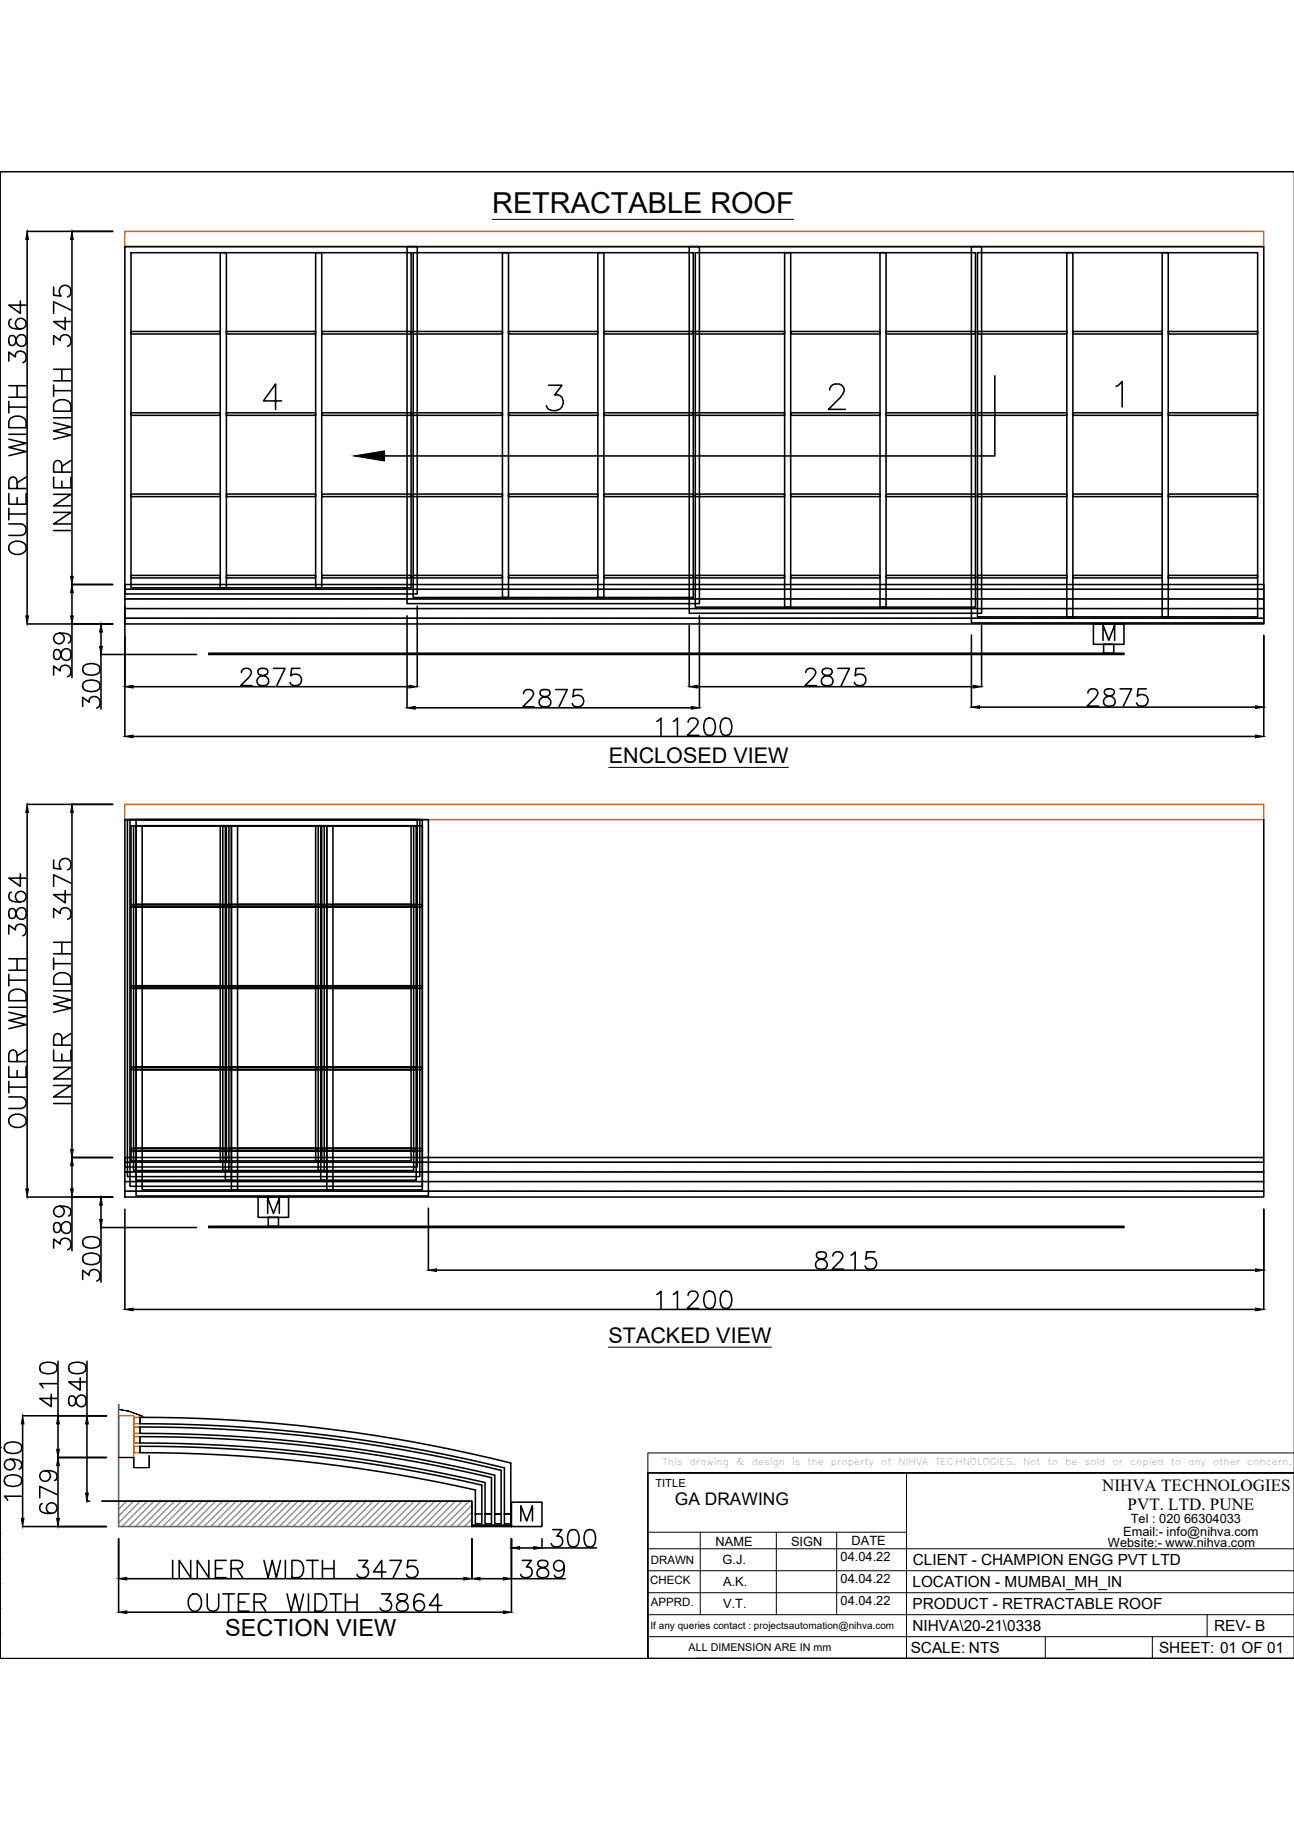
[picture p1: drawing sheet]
<svg xmlns="http://www.w3.org/2000/svg" width="210mm" height="297mm" viewBox="0 0 210 297" stroke-linecap="round" stroke-linejoin="round" font-family="sans-serif">
<defs><g id="words">
<text font-size="4.7" x="79.8" y="34.6">RETRACTABLE ROOF</text>
<text font-size="3.8" x="36.5" y="265.5">SECTION VIEW</text>
<g font-size="3.5">
<text x="98.7" y="123.8">ENCLOSED VIEW</text>
<text x="98.7" y="217.9">STACKED VIEW</text>
</g>
<g font-size="2.8">
<text x="109.5" y="244.3">GA DRAWING</text>
<text x="178.8" y="242">NIHVA TECHNOLOGIES</text>
<text x="182.9" y="245.1">PVT. LTD. PUNE</text>
</g>
<g font-size="2.5">
<text x="148" y="257.6">LOCATION - MUMBAI_MH_IN</text>
<text x="148.1" y="254">CLIENT - CHAMPION ENGG PVT LTD</text>
<text x="148" y="261.2">PRODUCT - RETRACTABLE ROOF</text>
<text x="147.7" y="268.3">SCALE: NTS</text>
<text x="148" y="264.7">NIHVA\20-21\0338</text>
<text x="188" y="268.3">SHEET: 01 OF 01</text>
<text x="197" y="264.7">REV- B</text>
</g>
<g font-size="2.1">
<text x="116.1" y="250.9">NAME</text>
<text x="128.3" y="250.9">SIGN</text>
<text x="138.1" y="250.8">DATE</text>
<text x="179.7" y="251.1">Website:- www.nihva.com</text>
<text x="182.2" y="249.2">Email:- info@nihva.com</text>
<text x="183.4" y="247.2">Tel : 020 66304033</text>
<text x="117.2" y="253.9">G.J.</text>
<text x="117.3" y="257.5">A.K.</text>
<text x="136.4" y="253.4">04.04.22</text>
<text x="136.4" y="257">04.04.22</text>
<text x="117.3" y="261">V.T.</text>
<text x="136.4" y="260.5">04.04.22</text>
</g>
<g font-size="1.9">
<text x="105.5" y="257.1">CHECK</text>
<text x="105.6" y="253.9">DRAWN</text>
<text x="105.6" y="260.6">APPRD.</text>
</g>
<text font-size="1.8" x="106.3" y="241.4">TITLE</text>
<text font-size="1.7" x="111.7" y="268">ALL DIMENSION ARE IN mm</text>
<text font-size="1.6" x="105.5" y="264.3">If any queries contact : projectsautomation@nihva.com</text>
<g font-size="1.5">
<text x="107.5" y="237.8">This</text>
<text x="111.8" y="237.8">drawing</text>
<text x="119.4" y="237.8">&amp;</text>
<text x="122" y="237.8">design</text>
<text x="128.5" y="237.8">is</text>
<text x="131" y="237.8">the</text>
<text x="134.8" y="237.8">property</text>
<text x="142.9" y="237.8">of</text>
<text x="145.7" y="237.8">NIHVA</text>
<text x="151.7" y="237.8">TECHNOLOGIES.</text>
<text x="165.9" y="237.8">Not</text>
<text x="169.9" y="237.8">to</text>
<text x="172.8" y="237.8">be</text>
<text x="175.9" y="237.8">sold</text>
<text x="180.4" y="237.8">or</text>
<text x="183.3" y="237.8">copied</text>
<text x="189.9" y="237.8">to</text>
<text x="192.7" y="237.8">any</text>
<text x="196.8" y="237.8">other</text>
<text x="202.3" y="237.8">concern.</text>
</g>
</g></defs>
<!-- layer: 0 -->
<g fill="none" stroke="#000" stroke-width=".25">
<path d="M0 27.9h.1M0 27.9v241.3M4.4 37.6h13.9M4.4 38.9v61.1M11.7 38.9v54.7M210 27.9h-210v241.3h210M1.4 58.6v-1.5l1.1 .8a.9 .9 0 0 1 1-.9 .9 .9 0 0 1 .7 1.2l-.1 .4-.4 .3M1.6 54.6a1.06 1.06 0 0 0 .2 1.5l.6-.2 .1-.2a1.32 1.32 0 0 1 .8-1.4 .73 .73 0 0 1 .9 .7v.5a.8 .8 0 0 1-.8 .7 .8 .8 0 0 1-.8-.8l-.1-.5a.57 .57 0 0 0-.9-.3zM1.8 51.8a.83 .83 0 0 0-.2 1.2 2.5 2.5 0 0 0 2.2 .3 .87 .87 0 0 0 .1-1.4 .87 .87 0 0 0-1.4 .3 .87 .87 0 0 0 .8 1.2M3.3 48.9v2l-1.9-1.4h2.8M8.7 55.9v-1.4l1.1 .8a.9 .9 0 0 1 1-1 .9 .9 0 0 1 .7 1.2l-.1 .4-.4 .3M8.7 46.6v1.3l1.2 .2a.99 .99 0 0 1 0-1.5 .99 .99 0 0 1 1.5 .1 .99 .99 0 0 1-.4 1.5"/>
<path d="M8.7 59.9h2.8M10 59.9v1.9M10.6 51.5v2l-1.9-1.3h2.8M11.5 50.3l-2.8-1.3v1.9M1.4 71.3l2.8 .7-2.8 .6 2.8 .7-2.8 .7M1.4 65.1v1.9M1.4 70.5h2.8M1.4 66.1h2.8M1.4 64.5h2.8M1.4 62.6h2.8M1.8 67.8a1.76 1.76 0 0 1 2.3 .3l.1 .4v.9h-2.8v-.9l.2-.4zM2.8 79.3v-1.2l-.2-.4a.65 .65 0 0 0-1 0l-.2 .4v1.2h2.8"/>
<path d="M2.8 62.6v1.9M4.2 77.4l-1.4 1M8.7 77.4v1.8h2.8v-1.8M8.7 68.6l2.8 .7-2.8 .7 2.8 .6-2.8 .7M8.7 67.8h2.8M8.7 63.4h2.8M8.7 62.5v1.8M8.7 61.8h2.8M8.8 65.4a1.57 1.57 0 0 1 2.7 .4v.9h-2.8v-.9zM10 76.6v-1.2l-.1-.4a.64 .64 0 0 0-1.1 0l-.1 .4v1.2h2.8M10 78.1v1.1M11.5 74.8l-1.5 .9"/>
<path d="M45.7 65.1h-3l2-2.8v4.1M89 62.5h2.2l-1.2 1.6a1.2 1.2 0 0 1 1.3 .6 1.2 1.2 0 0 1-.1 1.4 1.48 1.48 0 0 1-2.6-.2M134.6 63.3a1.04 1.04 0 0 1 .8-1h.7a1 1 0 0 1 .6 1.6l-.4 .6-1.9 1.9h2.7M161.4 61v13h-99M181 62.7l.4-.2 .6-.6v4.1M1.4 85h2a.94 .94 0 0 1 .8 1 .94 .94 0 0 1-.8 .9h-2M1.4 80.1v1.7h2.8v-1.7M1.4 83.4h2.8M1.4 82.5v1.9M1.8 88.1a1.65 1.65 0 0 1 2.4 .6 1.3 1.3 0 0 1-1.7 1.3 1.05 1.05 0 0 1-1-.7 1.05 1.05 0 0 1 .3-1.2zM2.8 80.8v1M8.7 83.2h2.8l-2.8 1.8h2.8"/>
<path d="M8.7 80.2h2.8l-2.8 1.9h2.8M8.7 86.1h2.8M11.7 94.9h6.6M11.7 96.2v3.8M20.3 94.9h184.7v6.4h-184.7zM20.3 98.4v21.2M66 100v14.9M67.7 98.4v13.1M113.5 100v14.9M4.4 101.3h13.9M8.7 109.6v-1.5l1.1 .8a.9 .9 0 0 1 1-.9 .9 .9 0 0 1 .7 1.2l-.1 .4-.4 .2M8.8 105.6l-.1 .4 .1 .9a.57 .57 0 0 0 1-.3l.1-.5a.8 .8 0 0 1 .7-.8 .8 .8 0 0 1 .9 .7v.5a.8 .8 0 0 1-.9 .7 .8 .8 0 0 1-.7-.8l-.1-.6a.56 .56 0 0 0-1-.2z"/>
<path d="M9.6 102.8a.87 .87 0 0 1 .8 1.2 .87 .87 0 0 1-1.4 .3 .87 .87 0 0 1 .1-1.4 2.54 2.54 0 0 1 2.3 .3 .81 .81 0 0 1-.3 1.2M11.7 101.3v8.7M13.4 114.7v-1.5l1.1 .8a.9 .9 0 0 1 1-1 .9 .9 0 0 1 .7 1.3l-.1 .4-.4 .2M13.5 110.8a2.21 2.21 0 0 1 2.6 0 .93 .93 0 0 1-.4 1.3 2.34 2.34 0 0 1-2.2-.2l-.1-.4zM13.5 108.1a2.17 2.17 0 0 1 2.6 0 .92 .92 0 0 1-.4 1.3 2.3 2.3 0 0 1-2.2-.2l-.1-.4zM16.4 106.2h15.5M16.4 102.6v2.3M16.4 106.2v8.9M21.6 119.5h182.1M21.6 111.5h44.8M33.9 106h148.4v.2h-148.4zM39.2 109.2a.73 .73 0 0 1 .5-.7h.5a.69 .69 0 0 1 .4 1.1l-1.6 1.7h1.9"/>
<path d="M42 108.6a.57 .57 0 0 0 .2 1l.6 .1a.8 .8 0 0 1 .8 .7 .8 .8 0 0 1-.7 .9h-.5a.8 .8 0 0 1-.7-.9 .8 .8 0 0 1 .8-.7l.5-.1a.56 .56 0 0 0 .3-1l-.4-.1zM44.4 108.5h1.8l-1.3 2.8M48.6 108.5h-1.3l-.1 1.2a.99 .99 0 0 1 1.5 0 .99 .99 0 0 1-.2 1.4 .99 .99 0 0 1-1.5-.3M67.4 114.9h44.7M84.9 112.6a.7 .7 0 0 1 .6-.7h.5a.68 .68 0 0 1 .4 1.1l-1.6 1.7h1.9M87.7 112.1a.58 .58 0 0 0 .3 .9 1.29 1.29 0 0 1 1.3 .8 .74 .74 0 0 1-.6 .9h-.6a.81 .81 0 0 1-.7-.8 .81 .81 0 0 1 .9-.8l.5-.1a.57 .57 0 0 0 .3-.9l-.4-.2zM90.1 111.9h1.9l-1.3 2.8M94.4 111.9h-1.3l-.2 1.2a.99 .99 0 0 1 1.5 0 .99 .99 0 0 1-.1 1.5 .99 .99 0 0 1-1.5-.4M106.6 117.1l.6-.5v2.8M109.2 117.1l.7-.5v2.8M111.6 117.2a.73 .73 0 0 1 .6-.6h.5a.69 .69 0 0 1 .4 1l-1.6 1.8h1.9M111.8 101.5v10"/>
<path d="M113.1 111.5h44.8M114.6 116.7a.9 .9 0 0 1 1.3 .4 2.3 2.3 0 0 1-.3 2.1 .92 .92 0 0 1-1.3-.4 2.3 2.3 0 0 1 .3-2.1zM117.2 116.7a.9 .9 0 0 1 1.4 .4 2.3 2.3 0 0 1-.3 2.1 .92 .92 0 0 1-1.3-.4 2.3 2.3 0 0 1 .2-2.1zM130.7 109.2a.73 .73 0 0 1 .5-.7h.6a.69 .69 0 0 1 .4 1.1l-1.6 1.7h1.8M133.5 108.6a.56 .56 0 0 0 .3 1l.5 .1a.8 .8 0 0 1 .8 .7 .8 .8 0 0 1-.7 .9h-.5a.8 .8 0 0 1-.7-.9 .8 .8 0 0 1 .8-.7l.6-.1a.56 .56 0 0 0 .2-1l-.4-.1zM135.9 108.5h1.9l-1.3 2.8M140.2 108.5h-1.3l-.2 1.2a.99 .99 0 0 1 1.5 0 .99 .99 0 0 1-.2 1.4 .99 .99 0 0 1-1.4-.3M157.6 103.1v11.7M158.9 114.8h44.8M159.2 101.5v10M176.5 112.5a.7 .7 0 0 1 .5-.7h.5a.68 .68 0 0 1 .4 1.1l-1.6 1.7h1.9M177.4 101.3h4.9v3.3h-4.9z"/>
<path d="M178.9 103.9v-2.4l1 2.4 .9-2.4v2.4M179 104.6h1.7v1.4h-1.7zM179.3 111.9a.56 .56 0 0 0 .2 1l.6 .1a.8 .8 0 0 1 .8 .8 .8 .8 0 0 1-.7 .8h-.5a.8 .8 0 0 1-.7-.8 .8 .8 0 0 1 .8-.8l.6-.1a.56 .56 0 0 0 .2-1l-.4-.1zM181.7 111.8h1.9l-1.4 2.8M186 111.8h-1.4l-.1 1.2a.99 .99 0 0 1 1.5 0 .99 .99 0 0 1-.2 1.5 .99 .99 0 0 1-1.4-.4M205 103.1v16.5M4.4 130.6h13.9M4.4 131.9v61.1M8.7 139.6v1.3l1.2 .2a.99 .99 0 0 1 0-1.5 .99 .99 0 0 1 1.5 .2 .99 .99 0 0 1-.4 1.4M11.7 131.9v54.7M1.4 151.6v-1.5l1.1 .8a.9 .9 0 0 1 1-.9 .9 .9 0 0 1 .7 1.2l-.1 .4-.4 .3M1.4 158.2v1.8"/>
<path d="M1.4 159.1h2.8M1.4 157.5h2.8M1.4 155.6h2.8M1.6 147.6l-.2 .4 .2 .9a.57 .57 0 0 0 .9-.2 1.32 1.32 0 0 1 .8-1.4 .73 .73 0 0 1 .9 .7v.5a.8 .8 0 0 1-.8 .8 .8 .8 0 0 1-.8-.9l-.1-.5a.56 .56 0 0 0-.9-.3zM1.8 144.8a.81 .81 0 0 0-.2 1.2 2.54 2.54 0 0 0 2.2 .3 .87 .87 0 0 0 .1-1.4 .87 .87 0 0 0-1.3 .3 .87 .87 0 0 0 .7 1.2M2.8 155.6v1.9M3.3 141.9v2l-1.9-1.4h2.8M8.7 148.9v-1.4l1.1 .8a.9 .9 0 0 1 1-1 .9 .9 0 0 1 .7 1.2l-.1 .4-.4 .3M8.7 155.5v1.9M8.7 156.4h2.8M8.7 154.8h2.8M8.7 152.9h2.8"/>
<path d="M9.1 158.2a1.56 1.56 0 0 1 2.4 .6v1h-2.8v-1l.1-.4zM10 152.9v1.9M10.6 144.5v2l-1.9-1.3h2.8M11.5 143.3l-2.8-1.3v1.9M1.4 178.1h2a.95 .95 0 0 1 .8 .9 .95 .95 0 0 1-.8 .9h-2M1.4 173.1v1.8h2.8v-1.8M1.4 164.3l2.8 .7-2.8 .6 2.8 .7-2.8 .7M1.4 175.5v1.9M1.4 176.5h2.8M1.4 163.5h2.8M1.6 161.1a1.71 1.71 0 0 1 2.5 0l.1 .4v.9h-2.8v-.9zM2.8 172.3v-1.2l-.2-.4a.65 .65 0 0 0-1 0l-.2 .4v1.2h2.8"/>
<path d="M2.8 173.8v1.1M4.2 170.4l-1.4 1M8.7 176.2h2.8l-2.8 1.9h2.8M8.7 173.2h2.8l-2.8 1.9h2.8M8.7 170.4v1.8h2.8v-1.8M8.7 161.6l2.8 .7-2.8 .7 2.8 .6-2.8 .7M8.7 179.1h2.8M8.7 160.8h2.8M10 169.6v-1.2l-.1-.4a.65 .65 0 0 0-1.1 0l-.1 .4v1.2h2.8M10 171.1v1.1M11.5 167.8l-1.5 .9M1.6 181.4a1.62 1.62 0 0 1 2.6 .3 1.29 1.29 0 0 1-1.7 1.3 1.06 1.06 0 0 1-.9-1.6z"/>
<path d="M4.4 194.3h13.9M8.8 198.6a1.06 1.06 0 0 0 .3 1.5l.5-.2 .3-.8a.8 .8 0 0 1 .7-.8 .8 .8 0 0 1 .9 .7v.5a.8 .8 0 0 1-.9 .7 .8 .8 0 0 1-.7-.8l-.1-.6a.57 .57 0 0 0-1-.2zM9.6 195.8a.87 .87 0 0 1 .8 1.2 .87 .87 0 0 1-1.4 .3 .87 .87 0 0 1 .1-1.4 2.5 2.5 0 0 1 2.3 .3 .83 .83 0 0 1-.3 1.2M11.7 187.9h6.6M11.7 189.2v3.8M11.7 194.3v8.7M16.4 199.2h15.5M16.4 195.6v2.3M16.4 199.2v8.9M20.3 187.9h184.7v6.4h-184.7zM20.3 196.3v16.3M33.9 199h148.4v.2h-148.4z"/>
<path d="M41.9 194.3h4.9v3.3h-4.9zM43.4 196.9v-2.4l1 2.4 .9-2.4v2.4M43.5 197.6h1.7v1.4h-1.7zM69.5 196.1v10.1M205 196.3v16.3M8.7 202.6v-1.5l1.1 .8a.9 .9 0 0 1 1-.9 .9 .9 0 0 1 .7 1.2l-.1 .4-.4 .3M13.4 207.7v-1.5l1.1 .8a.9 .9 0 0 1 1-1 .9 .9 0 0 1 .7 1.3l-.1 .4-.4 .2M13.5 203.8a2.17 2.17 0 0 1 2.6 0 .92 .92 0 0 1-.4 1.3 2.3 2.3 0 0 1-2.2-.2l-.1-.4zM13.5 201.1a2.17 2.17 0 0 1 2.6 0 .92 .92 0 0 1-.4 1.4 2.38 2.38 0 0 1-2.2-.3l-.1-.4zM21.6 212.5h182.1M70.8 206.2h132.9M106.6 210.1l.6-.5v2.8"/>
<path d="M109.2 210.1l.7-.5v2.8M111.6 210.2a.7 .7 0 0 1 .6-.6h.5a.68 .68 0 0 1 .4 1l-1.6 1.8h1.9M114.6 209.7a.92 .92 0 0 1 1.3 .4 2.3 2.3 0 0 1-.3 2.1 .9 .9 0 0 1-1.3-.4 2.3 2.3 0 0 1 .3-2.1zM117.2 209.7a.92 .92 0 0 1 1.4 .4 2.3 2.3 0 0 1-.3 2.1 .9 .9 0 0 1-1.3-.4 2.3 2.3 0 0 1 .2-2.1zM132.6 203.3a.57 .57 0 0 0 .2 1 1.32 1.32 0 0 1 1.4 .8 .73 .73 0 0 1-.7 .9h-.5a.8 .8 0 0 1-.7-.9 .8 .8 0 0 1 .8-.7l.5-.1a.57 .57 0 0 0 .3-1l-.4-.1zM135.1 203.9a.72 .72 0 0 1 .5-.7h.6a.69 .69 0 0 1 .4 1.1l-1.6 1.7h1.8M138 203.7l.7-.5v2.8M141.9 203.2h-1.3l-.1 1.2a.99 .99 0 0 1 1.4 0 .99 .99 0 0 1-.1 1.5 .99 .99 0 0 1-1.5-.4M0 235h.1M.8 239.8a2.17 2.17 0 0 1 2.6 0 .9 .9 0 0 1-.4 1.3 2.3 2.3 0 0 1-2.2-.2l-.1-.4zM.8 234.5a2.17 2.17 0 0 1 2.6 0 .9 .9 0 0 1-.4 1.3 2.38 2.38 0 0 1-2.2-.3l-.1-.4zM1.6 236.9a.87 .87 0 0 1 .8 1.2 .87 .87 0 0 1-1.4 .3 .87 .87 0 0 1 .1-1.4 2.54 2.54 0 0 1 2.3 .3 .81 .81 0 0 1-.3 1.2"/>
<path d="M3.7 229.8h13.6M3.7 231.1v15.4M6.6 221.5a2.21 2.21 0 0 1 2.5 0 .91 .91 0 0 1-.4 1.3 2.34 2.34 0 0 1-2.1-.2l-.2-.4zM7.4 238.7a.87 .87 0 0 1 .7 1.2 .87 .87 0 0 1-1.3 .4 .87 .87 0 0 1 0-1.4 2.51 2.51 0 0 1 2.3 .2 .81 .81 0 0 1-.3 1.2M8.3 226.3v2l-1.9-1.3h2.8M9.2 224.6h-2.8l.6 .7M9.4 236.6h7.9M9.4 220.9v8.9M9.4 231.1v4.2M9.4 237.9v8.6M11.3 226.7l-.2 .4 .2 1a.58 .58 0 0 0 .9-.3 1.29 1.29 0 0 1 .8-1.4 .74 .74 0 0 1 .9 .7v.6a.81 .81 0 0 1-.8 .7 .81 .81 0 0 1-.8-.9l-.1-.5a.57 .57 0 0 0-.9-.3zM11.3 221.5a2.21 2.21 0 0 1 2.5 0 .91 .91 0 0 1-.4 1.3 2.34 2.34 0 0 1-2.1-.2l-.2-.4z"/>
<path d="M13 223.6v2.1l-1.9-1.4h2.8M14.1 220.9v8.9M14.1 231.1v11.2M22.7 231.6a246.1 246.1 0 0 1 58.6 7.1v7h-1h1v1.6h-1v-7.9a247.8 247.8 0 0 0-57.6-6.7zM22.7 230.1a247.7 247.7 0 0 1 60.2 7.4v8.2h-1.1h1.1v1.6h-1.1v-9a247.7 247.7 0 0 0-59.1-7.2zM22.7 233.2a247.9 247.9 0 0 1 57 6.6v5.9h-1v-5.1a246.8 246.8 0 0 0-56-6.4zM210 239.1h-104.9v30.1h104.9M3.5 242.9h-2.8l.5 .6M3.7 247.8h13.6M6.8 244.1a.83 .83 0 0 0-.2 1.2 2.51 2.51 0 0 0 2.2 .2 .87 .87 0 0 0 .1-1.4 .87 .87 0 0 0-1.3 .4 .87 .87 0 0 0 .7 1.2M9.2 242.6l-2.8-1.3v1.8M14.1 243.7h.4"/>
<path d="M19.2 249.8v11.9M20.6 256.3h54.6M28 253.3v2.8M30.8 259.1a1.03 1.03 0 0 1 1.2-.3 1.03 1.03 0 0 1 .7 1 1.29 1.29 0 0 1-1.4 1.7 1.62 1.62 0 0 1-.5-2.4zM30.9 253.3v2.8l-1.8-2.8v2.8M33.6 258.7v2a.94 .94 0 0 0 .9 .8 .94 .94 0 0 0 1-.8v-2M33.9 253.3v2.8l-1.9-2.8v2.8M34.9 254.6h1.1M36.1 258.7h1.9M36.7 253.3h-1.8v2.8h1.8M37.1 258.7v2.8M37.5 254.6h1.2l.4-.1a.65 .65 0 0 0 0-1.1l-.4-.1h-1.2v2.8"/>
<path d="M38.4 254.6l.9 1.5M40.4 258.7h-1.7v2.8h1.7M42.8 253.3l.7 2.8 .7-2.8 .6 2.8 .7-2.8M46.3 253.3v2.8M46.6 258.7l.6 2.8 .7-2.8 .7 2.8 .6-2.8M47.4 253.3h.9a1.5 1.5 0 0 1 1 1.4 1.5 1.5 0 0 1-1 1.4h-.9zM49.8 253.3h1.8M50 258.7v2.8M50.7 253.3v2.8M51.1 258.7h.9a1.5 1.5 0 0 1 1 1.4 1.5 1.5 0 0 1-1 1.4h-.9zM52.3 254.6h1.9M52.3 253.3v2.8"/>
<path d="M53.5 258.7h1.9M54.2 253.3v2.8M54.4 258.7v2.8M56 258.7v2.8M57.9 258.7v2.8M58.2 253.3h1.4l-.8 1a.9 .9 0 0 1 1 1.1 .9 .9 0 0 1-1.2 .7l-.4-.2-.3-.3M61.9 258.7h1.5l-.8 1.1a.9 .9 0 0 1 .9 1 .9 .9 0 0 1-1.2 .7l-.4-.1-.3-.4M62.6 255.2h-2l1.3-1.9v2.8M63.3 253.3h1.8l-1.3 2.8M64.6 258.9a.56 .56 0 0 0 .3 .9 1.28 1.28 0 0 1 1.3 .8l-.1 .7a1.11 1.11 0 0 1-1.8-.3 .88 .88 0 0 1 .8-1.1l.6-.1a.56 .56 0 0 0 .2-.9l-.4-.2zM67.5 253.3h-1.3l-.1 1.2a.99 .99 0 0 1 1.5 0 .99 .99 0 0 1-.2 1.4 .99 .99 0 0 1-1.5-.3M68.7 259.1a.83 .83 0 0 0-1.2-.2 2.58 2.58 0 0 0-.2 2.2 .87 .87 0 0 0 1.4 .1 .87 .87 0 0 0-.4-1.3 .87 .87 0 0 0-1.2 .7"/>
<path d="M76.6 247.5h6.4v.3h-6.4zM76.6 249.8v6.5M77.1 245.7h1.1v1.6h-1.1zM77.1 245.7v-3.9a247.9 247.9 0 0 0-54.4-6v-1a247.1 247.1 0 0 1 55.5 6.3v4.6M77.9 256.3h3.8M78.7 245.7h1v1.6h-1zM83 243.8h4.9v4h-4.9zM83 256.3h8.7M83 249.8v11.9M84.3 251.3h2.3M84.5 246.9v-2.5l.9 2.5 1-2.5v2.5M84.7 253.3h1.5l-.8 1a.9 .9 0 0 1 .9 1.1 .9 .9 0 0 1-1.2 .7l-.4-.2-.3-.3"/>
<path d="M87.4 253.4a.56 .56 0 0 0 .3 .9l.5 .2a.8 .8 0 0 1 .8 .7 .8 .8 0 0 1-.7 .9l-.9-.2a.84 .84 0 0 1-.2-.9 .84 .84 0 0 1 .7-.5l.6-.2a.56 .56 0 0 0 .2-.9l-.4-.1zM87.9 249.8v1.5h8.9M89.7 248.3h1.4l-.8 1.1a.9 .9 0 0 1 1 1 .9 .9 0 0 1-1.2 .7l-.4-.2-.3-.3M91.5 254.2a.87 .87 0 0 1-1.2 .7 .87 .87 0 0 1-.3-1.3 .87 .87 0 0 1 1.4 .1 2.54 2.54 0 0 1-.3 2.2 .81 .81 0 0 1-1.2-.2M92.5 248.4a.9 .9 0 0 1 1.3 .4 2.27 2.27 0 0 1-.3 2.1 .91 .91 0 0 1-1.3-.3 2.3 2.3 0 0 1 .3-2.2zM95.1 248.4a.9 .9 0 0 1 1.4 .4 2.35 2.35 0 0 1-.3 2.1 .91 .91 0 0 1-1.3-.3 2.34 2.34 0 0 1 .2-2.2zM0 269.2h.1M20.6 261.7h61.1M38.7 260.1h1.1M41.2 260.1h1.2l.4-.2a.64 .64 0 0 0 0-1l-.4-.2h-1.2v2.8M42.2 260.1l.9 1.4M56 260.1h1.9"/>
<path d="M71.7 260.6h-2l1.3-1.9v2.8M113 269.2h97"/>
</g>
<g fill="none" stroke="#000" stroke-width=".16">
<path d="M0 235h.1M0 231.3v3.7M105.1 239.1v30.1M147 239.1v30.1M210 235.8h-104.9v3.3h104.9h-103.1M0 257.1h.1M0 253h.1M0 249h.1M105.1 258.5h104.9M105.1 255h104.9M105.1 251.4h104.9M105.1 248.7h41.9"/>
<path d="M113.6 248.7v13.4M125.9 248.7v13.4M135.7 248.7v13.4M0 261.1h.1M0 265.2h.1M105.1 262.1h104.9M105.1 265.7h104.9M169.6 265.7v3.5M186.9 265.7v3.5M195.8 262.1v3.6"/>
</g>
<path d="M20.3 37.6h184.7v2.4h-184.7zM20.3 130.6h184.7v2.4h-184.7zM19.2 229.8h2.5v6.8h-2.5zM21.7 230.1h1v1h-1zM21.7 231.6h1v1.1h-1zM21.7 233.2h1v1h-1zM21.7 234.8h1v1h-1z" fill="none" stroke="#cd6928" stroke-width=".25"/>
<!-- layer: ELE 1 -->
<path d="M79.8 35.6h49M98.7 124.6h29.2M98.7 218.7h26.4M19.2 228l.1 .8 1.6 .2 2.3 .9-2.3-.8-1.7-.3zM19.2 236.6h2.5v1.6h2.5v-2v2h-2.5v-1.6z" fill="none" stroke="#000" stroke-width=".16"/>
<!-- layer: 0 -->
<g fill="none" stroke="#939598" stroke-width=".25">
<path d="M19.4 243.7l-.2 .2M20.6 243.7l-1.4 1.3M21.7 243.7l-2.5 2.4M22.8 243.7l-3.6 3.5M23.9 243.7l-4.1 4.1M25 243.7l-4.1 4.1M26.1 243.7l-4.1 4.1M27.2 243.7l-4.1 4.1M28.3 243.7l-4.1 4.1M29.4 243.7l-4.1 4.1M30.5 243.7l-4.1 4.1M31.7 243.7l-4.2 4.1"/>
<path d="M32.8 243.7l-4.2 4.1M33.9 243.7l-4.1 4.1M35 243.7l-4.1 4.1M36.1 243.7l-4.1 4.1M37.2 243.7l-4.1 4.1M38.3 243.7l-4.1 4.1M39.4 243.7l-4.1 4.1M40.5 243.7l-4.1 4.1M41.7 243.7l-4.2 4.1M42.8 243.7l-4.2 4.1M43.9 243.7l-4.1 4.1M45 243.7l-4.1 4.1"/>
<path d="M46.1 243.7l-4.1 4.1M47.2 243.7l-4.1 4.1M48.3 243.7l-4.1 4.1M49.4 243.7l-4.1 4.1M50.5 243.7l-4.1 4.1M51.7 243.7l-4.2 4.1M52.8 243.7l-4.2 4.1M53.9 243.7l-4.1 4.1M55 243.7l-4.1 4.1M56.1 243.7l-4.1 4.1M57.2 243.7l-4.1 4.1M58.3 243.7l-4.1 4.1"/>
<path d="M59.4 243.7l-4.1 4.1M60.5 243.7l-4.1 4.1M61.6 243.7l-4.1 4.1M62.8 243.7l-4.2 4.1M63.9 243.7l-4.1 4.1M65 243.7l-4.1 4.1M66.1 243.7l-4.1 4.1M67.2 243.7l-4.1 4.1M68.3 243.7l-4.1 4.1M69.4 243.7l-4.1 4.1M70.5 243.7l-4.1 4.1M71.6 243.7l-4.1 4.1"/>
<path d="M72.8 243.7l-4.2 4.1M73.9 243.7l-4.1 4.1M75 243.7l-4.1 4.1M76.1 243.7l-4.1 4.1M76.6 244.3l-3.5 3.5M76.6 245.4l-2.4 2.4M76.6 246.5l-1.3 1.3M76.6 247.6l-.2 .2"/>
</g>
<path d="M19.2 228v19.8h57.4" fill="none" stroke="#636466" stroke-width=".25"/>
<g fill="#000" stroke="#000" stroke-width=".16">
<path d="M4.4 37.6l.2 1.3h-.4zM11.7 37.6l.2 1.3h-.4zM57.4 74l5-.8v1.6zM4.2 100h.4l-.2 1.3zM11.7 94.9l.2 1.3h-.4zM11.5 100h.4l-.2 1.3zM11.5 93.6h.4l-.2 1.3zM16.4 101.3l.2 1.3h-.4zM16.2 104.9h.4l-.2 1.3zM20.3 119.5l1.3-.2v.5zM20.3 111.5l1.3-.3v.5zM66.4 111.2l1.3 .3-1.3 .2z"/>
<path d="M66 114.9l1.4-.2v.4zM112.1 114.7l1.4 .2-1.4 .2zM111.8 111.5l1.3-.3v.5zM157.9 111.2l1.3 .3-1.3 .2zM157.6 114.8l1.3-.2v.4zM203.7 119.3l1.3 .2-1.3 .3zM203.7 114.6l1.3 .2-1.3 .2zM4.4 130.6l.2 1.3h-.4zM11.7 130.6l.2 1.3h-.4zM4.2 193h.4l-.2 1.3zM11.7 187.9l.2 1.3h-.4zM11.5 193h.4l-.2 1.3z"/>
<path d="M11.5 186.6h.4l-.2 1.3zM16.4 194.3l.2 1.3h-.4zM16.2 197.9h.4l-.2 1.3zM20.3 212.5l1.3-.2v.5zM69.5 206.2l1.3-.3v.5zM203.7 212.3l1.3 .2-1.3 .3zM203.7 205.9l1.3 .3-1.3 .2zM3.7 229.8l.2 1.3h-.4zM9.4 236.6l.2 1.3h-.4zM9.2 235.3h.4l-.2 1.3zM9.4 229.8l.2 1.3h-.4zM14.1 229.8l.2 1.3h-.4z"/>
<path d="M3.5 246.5h.4l-.2 1.3zM9.2 246.5h.4l-.2 1.3zM13.9 242.3h.4l-.2 1.4zM19.2 256.3l1.4-.3v.5zM75.2 256l1.4 .3-1.4 .2zM76.6 256.3l1.3-.3v.5zM81.7 256l1.3 .3-1.3 .2zM83 251.3l1.3-.3v.5zM86.6 251l1.3 .3-1.3 .2zM19.2 261.7l1.4-.2v.4zM81.7 261.5l1.3 .2-1.3 .2z"/>
</g>
<!-- layer: HIDDEN -->
<g fill="none" stroke="#000" stroke-width=".25">
<path d="M16.5 243.7h.1M16.6 243.7h.1M16.8 243.7h.1M16.9 243.7h.1M17.1 243.7h.1M17.3 243.7h.1M17.4 243.7h.1M17.6 243.7h.1M17.7 243.7h.1M17.9 243.7h.1M18 243.7h.2M18.2 243.7h.1"/>
<path d="M18.4 243.7h.1M18.5 243.7h.1M18.7 243.7h.1M18.8 243.7h.1M19 243.7h.1M19.1 243.7h.2M19.3 243.7h.1M19.5 243.7h.1M19.6 243.7h.1M19.8 243.7h.1M19.9 243.7h.1M20.1 243.7h.1"/>
<path d="M20.2 243.7h.2M20.4 243.7h.1M20.6 243.7h.1M20.7 243.7h.1M20.9 243.7h.1M21 243.7h.1M21.2 243.7h.1M21.3 243.7h.2M21.5 243.7h.1M21.7 243.7h.1M21.8 243.7h.1M22 243.7h.1"/>
<path d="M22.1 243.7h.1M22.3 243.7h.1M22.4 243.7h.2M22.6 243.7h.1M22.8 243.7h.1M22.9 243.7h.1M23.1 243.7h.1M23.2 243.7h.1M23.4 243.7h.1M23.5 243.7h.2M23.7 243.7h.1M23.9 243.7h.1"/>
<path d="M24 243.7h.1M24.2 243.7h.1M24.3 243.7h.1M24.5 243.7h.1M24.6 243.7h.2M24.8 243.7h.1M25 243.7h.1M25.1 243.7h.1M25.3 243.7h.1M25.4 243.7h.1M25.6 243.7h.1M25.7 243.7h.2"/>
<path d="M25.9 243.7h.1M26.1 243.7h.1M26.2 243.7h.1M26.4 243.7h.1M26.5 243.7h.1M26.7 243.7h.1M26.8 243.7h.1M27 243.7h.1M27.2 243.7h.1M27.3 243.7h.1M27.5 243.7h.1M27.6 243.7h.1"/>
<path d="M27.8 243.7h.1M27.9 243.7h.1M28.1 243.7h.1M28.3 243.7h.1M28.4 243.7h.1M28.6 243.7h.1M28.7 243.7h.1M28.9 243.7h.1M29 243.7h.1M29.2 243.7h.1M29.4 243.7h.1M29.5 243.7h.1"/>
<path d="M29.7 243.7h.1M29.8 243.7h.1M30 243.7h.1M30.1 243.7h.1M30.3 243.7h.1M30.5 243.7h.1M30.6 243.7h.1M30.8 243.7h.1M30.9 243.7h.1M31.1 243.7h.1M31.2 243.7h.1M31.4 243.7h.1"/>
<path d="M31.6 243.7h.1M31.7 243.7h.1M31.9 243.7h.1M32 243.7h.1M32.2 243.7h.1M32.3 243.7h.1M32.5 243.7h.1M32.7 243.7h.1M32.8 243.7h.1M33 243.7h.1M33.1 243.7h.1M33.3 243.7h.1"/>
<path d="M33.4 243.7h.1M33.6 243.7h.1M33.8 243.7h.1M33.9 243.7h.1M34.1 243.7h.1M34.2 243.7h.1M34.4 243.7h.1M34.5 243.7h.1M34.7 243.7h.1M34.9 243.7h.1M35 243.7h.1M35.2 243.7h.1"/>
<path d="M35.3 243.7h.1M35.5 243.7h.1M35.6 243.7h.2M35.8 243.7h.1M36 243.7h.1M36.1 243.7h.1M36.3 243.7h.1M36.4 243.7h.1M36.6 243.7h.1M36.7 243.7h.2M36.9 243.7h.1M37.1 243.7h.1"/>
<path d="M37.2 243.7h.1M37.4 243.7h.1M37.5 243.7h.1M37.7 243.7h.1M37.8 243.7h.2M38 243.7h.1M38.2 243.7h.1M38.3 243.7h.1M38.5 243.7h.1M38.6 243.7h.1M38.8 243.7h.1M38.9 243.7h.2"/>
<path d="M39.1 243.7h.1M39.3 243.7h.1M39.4 243.7h.1M39.6 243.7h.1M39.7 243.7h.1M39.9 243.7h.1M40 243.7h.1M40.2 243.7h.1M40.4 243.7h.1M40.5 243.7h.1M40.7 243.7h.1M40.8 243.7h.1"/>
<path d="M41 243.7h.1M41.1 243.7h.1M41.3 243.7h.1M41.5 243.7h.1M41.6 243.7h.1M41.8 243.7h.1M41.9 243.7h.1M42.1 243.7h.1M42.2 243.7h.1M42.4 243.7h.1M42.6 243.7h.1M42.7 243.7h.1"/>
<path d="M42.9 243.7h.1M43 243.7h.1M43.2 243.7h.1M43.3 243.7h.1M43.5 243.7h.1M43.7 243.7h.1M43.8 243.7h.1M44 243.7h.1M44.1 243.7h.1M44.3 243.7h.1M44.4 243.7h.1M44.6 243.7h.1"/>
<path d="M44.8 243.7h.1M44.9 243.7h.1M45.1 243.7h.1M45.2 243.7h.1M45.4 243.7h.1M45.5 243.7h.1M45.7 243.7h.1M45.9 243.7h.1M46 243.7h.1M46.2 243.7h.1M46.3 243.7h.1M46.5 243.7h.1"/>
<path d="M46.6 243.7h.1M46.8 243.7h.1M47 243.7h.1M47.1 243.7h.1M47.3 243.7h.1M47.4 243.7h.1M47.6 243.7h.1M47.7 243.7h.1M47.9 243.7h.1M48.1 243.7h.1M48.2 243.7h.1M48.4 243.7h.1"/>
<path d="M48.5 243.7h.1M48.7 243.7h.1M48.8 243.7h.1M49 243.7h.1M49.2 243.7h.1M49.3 243.7h.1M49.5 243.7h.1M49.6 243.7h.1M49.8 243.7h.1M49.9 243.7h.1M50.1 243.7h.1M50.2 243.7h.2"/>
<path d="M50.4 243.7h.1M50.6 243.7h.1M50.7 243.7h.1M50.9 243.7h.1M51 243.7h.1M51.2 243.7h.1M51.4 243.7h.1M51.5 243.7h.1M51.7 243.7h.1M51.8 243.7h.1M52 243.7h.1M52.1 243.7h.1"/>
<path d="M52.3 243.7h.1M52.5 243.7h.1M52.6 243.7h.1M52.8 243.7h.1M52.9 243.7h.1M53.1 243.7h.1M53.2 243.7h.1M53.4 243.7h.1M53.6 243.7h.1M53.7 243.7h.1M53.9 243.7h.1M54 243.7h.1"/>
<path d="M54.2 243.7h.1M54.3 243.7h.1M54.5 243.7h.1M54.7 243.7h.1M54.8 243.7h.1M55 243.7h.1M55.1 243.7h.1M55.3 243.7h.1M55.4 243.7h.1M55.6 243.7h.1M55.8 243.7h.1M55.9 243.7h.1"/>
<path d="M56.1 243.7h.1M56.2 243.7h.1M56.4 243.7h.1M56.5 243.7h.1M56.7 243.7h.1M56.9 243.7h.1M57 243.7h.1M57.2 243.7h.1M57.3 243.7h.1M57.5 243.7h.1M57.6 243.7h.1M57.8 243.7h.1"/>
<path d="M58 243.7h.1M58.1 243.7h.1M58.3 243.7h.1M58.4 243.7h.1M58.6 243.7h.1M58.7 243.7h.1M58.9 243.7h.1M59.1 243.7h.1M59.2 243.7h.1M59.4 243.7h.1M59.5 243.7h.1M59.7 243.7h.1"/>
<path d="M59.8 243.7h.1M60 243.7h.1M60.2 243.7h.1M60.3 243.7h.1M60.5 243.7h.1M60.6 243.7h.1M60.8 243.7h.1M60.9 243.7h.1M61.1 243.7h.1M61.3 243.7h.1M61.4 243.7h.1M61.6 243.7h.1"/>
<path d="M61.7 243.7h.1M61.9 243.7h.1M62 243.7h.1M62.2 243.7h.1M62.4 243.7h.1M62.5 243.7h.1M62.7 243.7h.1M62.8 243.7h.1M63 243.7h.1M63.1 243.7h.1M63.3 243.7h.1M63.4 243.7h.2"/>
<path d="M63.6 243.7h.1M63.8 243.7h.1M63.9 243.7h.1M64.1 243.7h.1M64.2 243.7h.1M64.4 243.7h.1M64.5 243.7h.2M64.7 243.7h.1M64.9 243.7h.1M65 243.7h.1M65.2 243.7h.1M65.3 243.7h.1"/>
<path d="M65.5 243.7h.1M65.6 243.7h.2M65.8 243.7h.1M66 243.7h.1M66.1 243.7h.1M66.3 243.7h.1M66.4 243.7h.1M66.6 243.7h.1M66.7 243.7h.2M66.9 243.7h.1M67.1 243.7h.1M67.2 243.7h.1"/>
<path d="M67.4 243.7h.1M67.5 243.7h.1M67.7 243.7h.1M67.8 243.7h.2M68 243.7h.1M68.2 243.7h.1M68.3 243.7h.1M68.5 243.7h.1M68.6 243.7h.1M68.8 243.7h.1M69 243.7h.1M69.1 243.7h.1"/>
<path d="M69.3 243.7h.1M69.4 243.7h.1M69.6 243.7h.1M69.7 243.7h.1M69.9 243.7h.1M70.1 243.7h.1M70.2 243.7h.1M70.4 243.7h.1M70.5 243.7h.1M70.7 243.7h.1M70.8 243.7h.1M71 243.7h.1"/>
<path d="M71.2 243.7h.1M71.3 243.7h.1M71.5 243.7h.1M71.6 243.7h.1M71.8 243.7h.1M71.9 243.7h.1M72.1 243.7h.1M72.3 243.7h.1M72.4 243.7h.1M72.6 243.7h.1M72.7 243.7h.1M72.9 243.7h.1"/>
<path d="M73 243.7h.1M73.2 243.7h.1M73.4 243.7h.1M73.5 243.7h.1M73.7 243.7h.1M73.8 243.7h.1M74 243.7h.1M74.1 243.7h.1M74.3 243.7h.1M74.5 243.7h.1M74.6 243.7h.1M74.8 243.7h.1"/>
<path d="M74.9 243.7h.1M75.1 243.7h.1M75.2 243.7h.1M75.4 243.7h.1M75.6 243.7h.1M75.7 243.7h.1M75.9 243.7h.1M76 243.7h.1M76.2 243.7h.1M76.3 243.7h.1M76.5 243.7h.1M76.6 243.8v.1"/>
<path d="M76.6 243.9v.1M76.6 244.1v.1M76.6 244.3v.1M76.6 244.4v.1M76.6 244.6v.1M76.6 244.7v.1M76.6 244.9v.1M76.6 245v.1M76.6 245.2v.1M76.6 245.4v.1M76.6 245.5v.1M76.6 245.7v.1"/>
<path d="M76.6 245.8v.1M76.6 246v.1M76.6 246.1v.1M76.6 246.3v.1M76.6 246.5v.1M76.6 246.6v.1M76.6 246.8v.1M76.6 246.9v.1M76.6 247.1v.1M76.6 247.2v.2M76.6 247.4v.1M76.6 247.6v.1"/>
<path d="M76.6 247.7v.1"/>
</g>
<!-- layer: border -->
<g fill="none" stroke="#000" stroke-width=".25">
<path d="M20.3 95.6h.1M20.3 97.2h.1M20.3 98.8h.1M20.4 95.6h.1M20.4 97.2h.1M20.4 98.8h.1M20.6 95.6h.1M20.6 97.2h.1M20.6 98.8h.1M20.7 95.6h.1M20.7 97.2h.1M20.7 98.8h.1"/>
<path d="M20.9 95.6h.1M20.9 97.2h.1M20.9 98.8h.1M21.1 95.6h.1M21.1 97.2h.1M21.1 98.8h.1M21.2 95.6h.1M21.2 97.2h.1M21.2 98.8h.1M21.4 95.6h.1M21.4 97.2h.1M21.4 98.8h.1"/>
<path d="M21.5 95.6h.1M21.5 97.2h.1M21.5 98.8h.1M21.7 95.6h.1M21.7 97.2h.1M21.7 98.8h.1M21.8 95.6h.1M21.8 97.2h.1M21.8 98.8h.1M22 95.6h.1M22 97.2h.1M22 98.8h.1"/>
<path d="M22.2 95.6h.1M22.2 97.2h.1M22.2 98.8h.1M22.3 95.6h.1M22.3 97.2h.1M22.3 98.8h.1M22.5 95.6h.1M22.5 97.2h.1M22.5 98.8h.1M22.6 95.6h.1M22.6 97.2h.1M22.6 98.8h.1"/>
<path d="M22.8 95.6h.1M22.8 97.2h.1M22.8 98.8h.1M22.9 95.6h.2M22.9 97.2h.2M22.9 98.8h.2M23.1 95.6h.1M23.1 97.2h.1M23.1 98.8h.1M23.3 95.6h.1M23.3 97.2h.1M23.3 98.8h.1"/>
<path d="M23.4 95.6h.1M23.4 97.2h.1M23.4 98.8h.1M23.6 95.6h.1M23.6 97.2h.1M23.6 98.8h.1M23.7 95.6h.1M23.7 97.2h.1M23.7 98.8h.1M23.9 95.6h.1M23.9 97.2h.1M23.9 98.8h.1"/>
<path d="M24 95.6h.2M24 97.2h.2M24 98.8h.2M24.2 95.6h.1M24.2 97.2h.1M24.2 98.8h.1M24.4 95.6h.1M24.4 97.2h.1M24.4 98.8h.1M24.5 95.6h.1M24.5 97.2h.1M24.5 98.8h.1"/>
<path d="M24.7 95.6h.1M24.7 97.2h.1M24.7 98.8h.1M24.8 95.6h.1M24.8 97.2h.1M24.8 98.8h.1M25 95.6h.1M25 97.2h.1M25 98.8h.1M25.1 95.6h.2M25.1 97.2h.2M25.1 98.8h.2"/>
<path d="M25.3 95.6h.1M25.3 97.2h.1M25.3 98.8h.1M25.5 95.6h.1M25.5 97.2h.1M25.5 98.8h.1M25.6 95.6h.1M25.6 97.2h.1M25.6 98.8h.1M25.8 95.6h.1M25.8 97.2h.1M25.8 98.8h.1"/>
<path d="M25.9 95.6h.1M25.9 97.2h.1M25.9 98.8h.1M26.1 95.6h.1M26.1 97.2h.1M26.1 98.8h.1M26.2 95.6h.2M26.2 97.2h.2M26.2 98.8h.2M26.4 95.6h.1M26.4 97.2h.1M26.4 98.8h.1"/>
<path d="M26.6 95.6h.1M26.6 97.2h.1M26.6 98.8h.1M26.7 95.6h.1M26.7 97.2h.1M26.7 98.8h.1M26.9 95.6h.1M26.9 97.2h.1M26.9 98.8h.1M27 95.6h.1M27 97.2h.1M27 98.8h.1"/>
<path d="M27.2 95.6h.1M27.2 97.2h.1M27.2 98.8h.1M27.3 95.6h.1M27.3 97.2h.1M27.3 98.8h.1M27.5 95.6h.1M27.5 97.2h.1M27.5 98.8h.1M27.7 95.6h.1M27.7 97.2h.1M27.7 98.8h.1"/>
<path d="M27.8 95.6h.1M27.8 97.2h.1M27.8 98.8h.1M28 95.6h.1M28 97.2h.1M28 98.8h.1M28.1 95.6h.1M28.1 97.2h.1M28.1 98.8h.1M28.3 95.6h.1M28.3 97.2h.1M28.3 98.8h.1"/>
<path d="M28.4 95.6h.1M28.4 97.2h.1M28.4 98.8h.1M28.6 95.6h.1M28.6 97.2h.1M28.6 98.8h.1M28.8 95.6h.1M28.8 97.2h.1M28.8 98.8h.1M28.9 95.6h.1M28.9 97.2h.1M28.9 98.8h.1"/>
<path d="M29.1 95.6h.1M29.1 97.2h.1M29.1 98.8h.1M29.2 95.6h.1M29.2 97.2h.1M29.2 98.8h.1M29.4 95.6h.1M29.4 97.2h.1M29.4 98.8h.1M29.5 95.6h.1M29.5 97.2h.1M29.5 98.8h.1"/>
<path d="M29.7 95.6h.1M29.7 97.2h.1M29.7 98.8h.1M29.9 95.6h.1M29.9 97.2h.1M29.9 98.8h.1M30 95.6h.1M30 97.2h.1M30 98.8h.1M30.2 95.6h.1M30.2 97.2h.1M30.2 98.8h.1"/>
<path d="M30.3 95.6h.1M30.3 97.2h.1M30.3 98.8h.1M30.5 95.6h.1M30.5 97.2h.1M30.5 98.8h.1M30.6 95.6h.1M30.6 97.2h.1M30.6 98.8h.1M30.8 95.6h.1M30.8 97.2h.1M30.8 98.8h.1"/>
<path d="M31 95.6h.1M31 97.2h.1M31 98.8h.1M31.1 95.6h.1M31.1 97.2h.1M31.1 98.8h.1M31.3 95.6h.1M31.3 97.2h.1M31.3 98.8h.1M31.4 95.6h.1M31.4 97.2h.1M31.4 98.8h.1"/>
<path d="M31.6 95.6h.1M31.6 97.2h.1M31.6 98.8h.1M31.7 95.6h.1M31.7 97.2h.1M31.7 98.8h.1M31.9 95.6h.1M31.9 97.2h.1M31.9 98.8h.1M32.1 95.6h.1M32.1 97.2h.1M32.1 98.8h.1"/>
<path d="M32.2 95.6h.1M32.2 97.2h.1M32.2 98.8h.1M32.4 95.6h.1M32.4 97.2h.1M32.4 98.8h.1M32.5 95.6h.1M32.5 97.2h.1M32.5 98.8h.1M32.7 95.6h.1M32.7 97.2h.1M32.7 98.8h.1"/>
<path d="M32.8 95.6h.1M32.8 97.2h.1M32.8 98.8h.1M33 95.6h.1M33 97.2h.1M33 98.8h.1M33.2 95.6h.1M33.2 97.2h.1M33.2 98.8h.1M33.3 95.6h.1M33.3 97.2h.1M33.3 98.8h.1"/>
<path d="M33.5 95.6h.1M33.5 97.2h.1M33.5 98.8h.1M33.6 95.6h.1M33.6 97.2h.1M33.6 98.8h.1M33.8 95.6h.1M33.8 97.2h.1M33.8 98.8h.1M33.9 95.6h.1M33.9 97.2h.1M33.9 98.8h.1"/>
<path d="M34.1 95.6h.1M34.1 97.2h.1M34.1 98.8h.1M34.3 95.6h.1M34.3 97.2h.1M34.3 98.8h.1M34.4 95.6h.1M34.4 97.2h.1M34.4 98.8h.1M34.6 95.6h.1M34.6 97.2h.1M34.6 98.8h.1"/>
<path d="M34.7 95.6h.1M34.7 97.2h.1M34.7 98.8h.1M34.9 95.6h.1M34.9 97.2h.1M34.9 98.8h.1M35 95.6h.1M35 97.2h.1M35 98.8h.1M35.2 95.6h.1M35.2 97.2h.1M35.2 98.8h.1"/>
<path d="M35.4 95.6h.1M35.4 97.2h.1M35.4 98.8h.1M35.5 95.6h.1M35.5 97.2h.1M35.5 98.8h.1M35.7 95.6h.1M35.7 97.2h.1M35.7 98.8h.1M35.8 95.6h.1M35.8 97.2h.1M35.8 98.8h.1"/>
<path d="M36 95.6h.1M36 97.2h.1M36 98.8h.1M36.1 95.6h.1M36.1 97.2h.1M36.1 98.8h.1M36.3 95.6h.1M36.3 97.2h.1M36.3 98.8h.1M36.5 95.6h.1M36.5 97.2h.1M36.5 98.8h.1"/>
<path d="M36.6 95.6h.1M36.6 97.2h.1M36.6 98.8h.1M36.8 95.6h.1M36.8 97.2h.1M36.8 98.8h.1M36.9 95.6h.1M36.9 97.2h.1M36.9 98.8h.1M37.1 95.6h.1M37.1 97.2h.1M37.1 98.8h.1"/>
<path d="M37.2 95.6h.1M37.2 97.2h.1M37.2 98.8h.1M37.4 95.6h.1M37.4 97.2h.1M37.4 98.8h.1M37.5 95.6h.2M37.5 97.2h.2M37.5 98.8h.2M37.7 95.6h.1M37.7 97.2h.1M37.7 98.8h.1"/>
<path d="M37.9 95.6h.1M37.9 97.2h.1M37.9 98.8h.1M38 95.6h.1M38 97.2h.1M38 98.8h.1M38.2 95.6h.1M38.2 97.2h.1M38.2 98.8h.1M38.3 95.6h.1M38.3 97.2h.1M38.3 98.8h.1"/>
<path d="M38.5 95.6h.1M38.5 97.2h.1M38.5 98.8h.1M38.7 95.6h.1M38.7 97.2h.1M38.7 98.8h.1M38.8 95.6h.1M38.8 97.2h.1M38.8 98.8h.1M39 95.6h.1M39 97.2h.1M39 98.8h.1"/>
<path d="M39.1 95.6h.1M39.1 97.2h.1M39.1 98.8h.1M39.3 95.6h.1M39.3 97.2h.1M39.3 98.8h.1M39.4 95.6h.1M39.4 97.2h.1M39.4 98.8h.1M39.6 95.6h.1M39.6 97.2h.1M39.6 98.8h.1"/>
<path d="M39.8 95.6h.1M39.8 97.2h.1M39.8 98.8h.1M39.9 95.6h.1M39.9 97.2h.1M39.9 98.8h.1M40.1 95.6h.1M40.1 97.2h.1M40.1 98.8h.1M40.2 95.6h.1M40.2 97.2h.1M40.2 98.8h.1"/>
<path d="M40.4 95.6h.1M40.4 97.2h.1M40.4 98.8h.1M40.5 95.6h.1M40.5 97.2h.1M40.5 98.8h.1M40.7 95.6h.1M40.7 97.2h.1M40.7 98.8h.1M40.9 95.6h.1M40.9 97.2h.1M40.9 98.8h.1"/>
<path d="M41 95.6h.1M41 97.2h.1M41 98.8h.1M41.2 95.6h.1M41.2 97.2h.1M41.2 98.8h.1M41.3 95.6h.1M41.3 97.2h.1M41.3 98.8h.1M41.5 95.6h.1M41.5 97.2h.1M41.5 98.8h.1"/>
<path d="M41.6 95.6h.1M41.6 97.2h.1M41.6 98.8h.1M41.8 95.6h.1M41.8 97.2h.1M41.8 98.8h.1M42 95.6h.1M42 97.2h.1M42 98.8h.1M42.1 95.6h.1M42.1 97.2h.1M42.1 98.8h.1"/>
<path d="M42.3 95.6h.1M42.3 97.2h.1M42.3 98.8h.1M42.4 95.6h.1M42.4 97.2h.1M42.4 98.8h.1M42.6 95.6h.1M42.6 97.2h.1M42.6 98.8h.1M42.7 95.6h.1M42.7 97.2h.1M42.7 98.8h.1"/>
<path d="M42.9 95.6h.1M42.9 97.2h.1M42.9 98.8h.1M43.1 95.6h.1M43.1 97.2h.1M43.1 98.8h.1M43.2 95.6h.1M43.2 97.2h.1M43.2 98.8h.1M43.4 95.6h.1M43.4 97.2h.1M43.4 98.8h.1"/>
<path d="M43.5 95.6h.1M43.5 97.2h.1M43.5 98.8h.1M43.7 95.6h.1M43.7 97.2h.1M43.7 98.8h.1M43.8 95.6h.1M43.8 97.2h.1M43.8 98.8h.1M44 95.6h.1M44 97.2h.1M44 98.8h.1"/>
<path d="M44.2 95.6h.1M44.2 97.2h.1M44.2 98.8h.1M44.3 95.6h.1M44.3 97.2h.1M44.3 98.8h.1M44.5 95.6h.1M44.5 97.2h.1M44.5 98.8h.1M44.6 95.6h.1M44.6 97.2h.1M44.6 98.8h.1"/>
<path d="M44.8 95.6h.1M44.8 97.2h.1M44.8 98.8h.1M44.9 95.6h.1M44.9 97.2h.1M44.9 98.8h.1M45.1 95.6h.1M45.1 97.2h.1M45.1 98.8h.1M45.3 95.6h.1M45.3 97.2h.1M45.3 98.8h.1"/>
<path d="M45.4 95.6h.1M45.4 97.2h.1M45.4 98.8h.1M45.6 95.6h.1M45.6 97.2h.1M45.6 98.8h.1M45.7 95.6h.1M45.7 97.2h.1M45.7 98.8h.1M45.9 95.6h.1M45.9 97.2h.1M45.9 98.8h.1"/>
<path d="M46 95.6h.1M46 97.2h.1M46 98.8h.1M46.2 95.6h.1M46.2 97.2h.1M46.2 98.8h.1M46.4 95.6h.1M46.4 97.2h.1M46.4 98.8h.1M46.5 95.6h.1M46.5 97.2h.1M46.5 98.8h.1"/>
<path d="M46.7 95.6h.1M46.7 97.2h.1M46.7 98.8h.1M46.8 95.6h.1M46.8 97.2h.1M46.8 98.8h.1M47 95.6h.1M47 97.2h.1M47 98.8h.1M47.1 95.6h.1M47.1 97.2h.1M47.1 98.8h.1"/>
<path d="M47.3 95.6h.1M47.3 97.2h.1M47.3 98.8h.1M47.5 95.6h.1M47.5 97.2h.1M47.5 98.8h.1M47.6 95.6h.1M47.6 97.2h.1M47.6 98.8h.1M47.8 95.6h.1M47.8 97.2h.1M47.8 98.8h.1"/>
<path d="M47.9 95.6h.1M47.9 97.2h.1M47.9 98.8h.1M48.1 95.6h.1M48.1 97.2h.1M48.1 98.8h.1M48.2 95.6h.1M48.2 97.2h.1M48.2 98.8h.1M48.4 95.6h.1M48.4 97.2h.1M48.4 98.8h.1"/>
<path d="M48.6 95.6h.1M48.6 97.2h.1M48.6 98.8h.1M48.7 95.6h.1M48.7 97.2h.1M48.7 98.8h.1M48.9 95.6h.1M48.9 97.2h.1M48.9 98.8h.1M49 95.6h.1M49 97.2h.1M49 98.8h.1"/>
<path d="M49.2 95.6h.1M49.2 97.2h.1M49.2 98.8h.1M49.3 95.6h.1M49.3 97.2h.1M49.3 98.8h.1M49.5 95.6h.1M49.5 97.2h.1M49.5 98.8h.1M49.7 95.6h.1M49.7 97.2h.1M49.7 98.8h.1"/>
<path d="M49.8 95.6h.1M49.8 97.2h.1M49.8 98.8h.1M50 95.6h.1M50 97.2h.1M50 98.8h.1M50.1 95.6h.1M50.1 97.2h.1M50.1 98.8h.1M50.3 95.6h.1M50.3 97.2h.1M50.3 98.8h.1"/>
<path d="M50.4 95.6h.1M50.4 97.2h.1M50.4 98.8h.1M50.6 95.6h.1M50.6 97.2h.1M50.6 98.8h.1M50.7 95.6h.2M50.7 97.2h.2M50.7 98.8h.2M50.9 95.6h.1M50.9 97.2h.1M50.9 98.8h.1"/>
<path d="M51.1 95.6h.1M51.1 97.2h.1M51.1 98.8h.1M51.2 95.6h.1M51.2 97.2h.1M51.2 98.8h.1M51.4 95.6h.1M51.4 97.2h.1M51.4 98.8h.1M51.5 95.6h.1M51.5 97.2h.1M51.5 98.8h.1"/>
<path d="M51.7 95.6h.1M51.7 97.2h.1M51.7 98.8h.1M51.8 95.6h.2M51.8 97.2h.2M51.8 98.8h.2M52 95.6h.1M52 97.2h.1M52 98.8h.1M52.2 95.6h.1M52.2 97.2h.1M52.2 98.8h.1"/>
<path d="M52.3 95.6h.1M52.3 97.2h.1M52.3 98.8h.1M52.5 95.6h.1M52.5 97.2h.1M52.5 98.8h.1M52.6 95.6h.1M52.6 97.2h.1M52.6 98.8h.1M52.8 95.6h.1M52.8 97.2h.1M52.8 98.8h.1"/>
<path d="M52.9 95.6h.2M52.9 97.2h.2M52.9 98.8h.2M53.1 95.6h.1M53.1 97.2h.1M53.1 98.8h.1M53.3 95.6h.1M53.3 97.2h.1M53.3 98.8h.1M53.4 95.6h.1M53.4 97.2h.1M53.4 98.8h.1"/>
<path d="M53.6 95.6h.1M53.6 97.2h.1M53.6 98.8h.1M53.7 95.6h.1M53.7 97.2h.1M53.7 98.8h.1M53.9 95.6h.1M53.9 97.2h.1M53.9 98.8h.1M54 95.6h.2M54 97.2h.2M54 98.8h.2"/>
<path d="M54.2 95.6h.1M54.2 97.2h.1M54.2 98.8h.1M54.4 95.6h.1M54.4 97.2h.1M54.4 98.8h.1M54.5 95.6h.1M54.5 97.2h.1M54.5 98.8h.1M54.7 95.6h.1M54.7 97.2h.1M54.7 98.8h.1"/>
<path d="M54.8 95.6h.1M54.8 97.2h.1M54.8 98.8h.1M55 95.6h.1M55 97.2h.1M55 98.8h.1M55.1 95.6h.2M55.1 97.2h.2M55.1 98.8h.2M55.3 95.6h.1M55.3 97.2h.1M55.3 98.8h.1"/>
<path d="M55.5 95.6h.1M55.5 97.2h.1M55.5 98.8h.1M55.6 95.6h.1M55.6 97.2h.1M55.6 98.8h.1M55.8 95.6h.1M55.8 97.2h.1M55.8 98.8h.1M55.9 95.6h.1M55.9 97.2h.1M55.9 98.8h.1"/>
<path d="M56.1 95.6h.1M56.1 97.2h.1M56.1 98.8h.1M56.3 95.6h.1M56.3 97.2h.1M56.3 98.8h.1M56.4 95.6h.1M56.4 97.2h.1M56.4 98.8h.1M56.6 95.6h.1M56.6 97.2h.1M56.6 98.8h.1"/>
<path d="M56.7 95.6h.1M56.7 97.2h.1M56.7 98.8h.1M56.9 95.6h.1M56.9 97.2h.1M56.9 98.8h.1M57 95.6h.1M57 97.2h.1M57 98.8h.1M57.2 95.6h.1M57.2 97.2h.1M57.2 98.8h.1"/>
<path d="M57.4 95.6h.1M57.4 97.2h.1M57.4 98.8h.1M57.5 95.6h.1M57.5 97.2h.1M57.5 98.8h.1M57.7 95.6h.1M57.7 97.2h.1M57.7 98.8h.1M57.8 95.6h.1M57.8 97.2h.1M57.8 98.8h.1"/>
<path d="M58 95.6h.1M58 97.2h.1M58 98.8h.1M58.1 95.6h.1M58.1 97.2h.1M58.1 98.8h.1M58.3 95.6h.1M58.3 97.2h.1M58.3 98.8h.1M58.5 95.6h.1M58.5 97.2h.1M58.5 98.8h.1"/>
<path d="M58.6 95.6h.1M58.6 97.2h.1M58.6 98.8h.1M58.8 95.6h.1M58.8 97.2h.1M58.8 98.8h.1M58.9 95.6h.1M58.9 97.2h.1M58.9 98.8h.1M59.1 95.6h.1M59.1 97.2h.1M59.1 98.8h.1"/>
<path d="M59.2 95.6h.1M59.2 97.2h.1M59.2 98.8h.1M59.4 95.6h.1M59.4 97.2h.1M59.4 98.8h.1M59.6 95.6h.1M59.6 97.2h.1M59.6 98.8h.1M59.7 95.6h.1M59.7 97.2h.1M59.7 98.8h.1"/>
<path d="M59.9 95.6h.1M59.9 97.2h.1M59.9 98.8h.1M60 95.6h.1M60 97.2h.1M60 98.8h.1M60.2 95.6h.1M60.2 97.2h.1M60.2 98.8h.1M60.3 95.6h.1M60.3 97.2h.1M60.3 98.8h.1"/>
<path d="M60.5 95.6h.1M60.5 97.2h.1M60.5 98.8h.1M60.7 95.6h.1M60.7 97.2h.1M60.7 98.8h.1M60.8 95.6h.1M60.8 97.2h.1M60.8 98.8h.1M61 95.6h.1M61 97.2h.1M61 98.8h.1"/>
<path d="M61.1 95.6h.1M61.1 97.2h.1M61.1 98.8h.1M61.3 95.6h.1M61.3 97.2h.1M61.3 98.8h.1M61.4 95.6h.1M61.4 97.2h.1M61.4 98.8h.1M61.6 95.6h.1M61.6 97.2h.1M61.6 98.8h.1"/>
<path d="M61.8 95.6h.1M61.8 97.2h.1M61.8 98.8h.1M61.9 95.6h.1M61.9 97.2h.1M61.9 98.8h.1M62.1 95.6h.1M62.1 97.2h.1M62.1 98.8h.1M62.2 95.6h.1M62.2 97.2h.1M62.2 98.8h.1"/>
<path d="M62.4 95.6h.1M62.4 97.2h.1M62.4 98.8h.1M62.5 95.6h.1M62.5 97.2h.1M62.5 98.8h.1M62.7 95.6h.1M62.7 97.2h.1M62.7 98.8h.1M62.9 95.6h.1M62.9 97.2h.1M62.9 98.8h.1"/>
<path d="M63 95.6h.1M63 97.2h.1M63 98.8h.1M63.2 95.6h.1M63.2 97.2h.1M63.2 98.8h.1M63.3 95.6h.1M63.3 97.2h.1M63.3 98.8h.1M63.5 95.6h.1M63.5 97.2h.1M63.5 98.8h.1"/>
<path d="M63.6 95.6h.1M63.6 97.2h.1M63.6 98.8h.1M63.8 95.6h.1M63.8 97.2h.1M63.8 98.8h.1M63.9 95.6h.2M63.9 97.2h.2M63.9 98.8h.2M64.1 95.6h.1M64.1 97.2h.1M64.1 98.8h.1"/>
<path d="M64.3 95.6h.1M64.3 97.2h.1M64.3 98.8h.1M64.4 95.6h.1M64.4 97.2h.1M64.4 98.8h.1M64.6 95.6h.1M64.6 97.2h.1M64.6 98.8h.1M64.7 95.6h.1M64.7 97.2h.1M64.7 98.8h.1"/>
<path d="M64.9 95.6h.1M64.9 97.2h.1M64.9 98.8h.1M65 95.6h.2M65 97.2h.2M65 98.8h.2M65.2 95.6h.1M65.2 97.2h.1M65.2 98.8h.1M65.4 95.6h.1M65.4 97.2h.1M65.4 98.8h.1"/>
<path d="M65.5 95.6h.1M65.5 97.2h.1M65.5 98.8h.1M65.7 95.6h.1M65.7 97.2h.1M65.7 98.8h.1M65.8 95.6h.1M65.8 97.2h.1M65.8 98.8h.1M66 95.6h.1M66 97.2h.1M66 98.8h.1"/>
<path d="M66.1 95.6h.2M66.1 97.2h.2M66.1 98.8h.2M66.3 95.6h.1M66.3 97.2h.1M66.3 98.8h.1M66.5 95.6h.1M66.5 97.2h.1M66.5 98.8h.1M66.6 95.6h.1M66.6 97.2h.1M66.6 98.8h.1"/>
<path d="M66.8 95.6h.1M66.8 97.2h.1M66.8 98.8h.1M66.9 95.6h.1M66.9 97.2h.1M66.9 98.8h.1M67.1 95.6h.1M67.1 97.2h.1M67.1 98.8h.1M67.2 95.6h.2M67.2 97.2h.2M67.2 98.8h.2"/>
<path d="M67.4 95.6h.1M67.4 97.2h.1M67.4 98.8h.1M67.6 95.6h.1M67.6 97.2h.1M67.6 98.8h.1M67.7 95.6h.1M67.7 97.2h.1M67.7 98.8h.1M67.9 95.6h.1M67.9 97.2h.1M67.9 98.8h.1"/>
<path d="M68 95.6h.1M68 97.2h.1M68 98.8h.1M68.2 95.6h.1M68.2 97.2h.1M68.2 98.8h.1M68.3 95.6h.2M68.3 97.2h.2M68.3 98.8h.2M68.5 95.6h.1M68.5 97.2h.1M68.5 98.8h.1"/>
<path d="M68.7 95.6h.1M68.7 97.2h.1M68.7 98.8h.1M68.8 95.6h.1M68.8 97.2h.1M68.8 98.8h.1M69 95.6h.1M69 97.2h.1M69 98.8h.1M69.1 95.6h.1M69.1 97.2h.1M69.1 98.8h.1"/>
<path d="M69.3 95.6h.1M69.3 97.2h.1M69.3 98.8h.1M69.4 95.6h.2M69.4 97.2h.2M69.4 98.8h.2M69.6 95.6h.1M69.6 97.2h.1M69.6 98.8h.1M69.8 95.6h.1M69.8 97.2h.1M69.8 98.8h.1"/>
<path d="M69.9 95.6h.1M69.9 97.2h.1M69.9 98.8h.1M70.1 95.6h.1M70.1 97.2h.1M70.1 98.8h.1M70.2 95.6h.1M70.2 97.2h.1M70.2 98.8h.1M70.4 95.6h.1M70.4 97.2h.1M70.4 98.8h.1"/>
<path d="M70.5 95.6h.2M70.5 97.2h.2M70.5 98.8h.2M70.7 95.6h.1M70.7 97.2h.1M70.7 98.8h.1M70.9 95.6h.1M70.9 97.2h.1M70.9 98.8h.1M71 95.6h.1M71 97.2h.1M71 98.8h.1"/>
<path d="M71.2 95.6h.1M71.2 97.2h.1M71.2 98.8h.1M71.3 95.6h.1M71.3 97.2h.1M71.3 98.8h.1M71.5 95.6h.1M71.5 97.2h.1M71.5 98.8h.1M71.6 95.6h.2M71.6 97.2h.2M71.6 98.8h.2"/>
<path d="M71.8 95.6h.1M71.8 97.2h.1M71.8 98.8h.1M72 95.6h.1M72 97.2h.1M72 98.8h.1M72.1 95.6h.1M72.1 97.2h.1M72.1 98.8h.1M72.3 95.6h.1M72.3 97.2h.1M72.3 98.8h.1"/>
<path d="M72.4 95.6h.1M72.4 97.2h.1M72.4 98.8h.1M72.6 95.6h.1M72.6 97.2h.1M72.6 98.8h.1M72.7 95.6h.2M72.7 97.2h.2M72.7 98.8h.2M72.9 95.6h.1M72.9 97.2h.1M72.9 98.8h.1"/>
<path d="M73.1 95.6h.1M73.1 97.2h.1M73.1 98.8h.1M73.2 95.6h.1M73.2 97.2h.1M73.2 98.8h.1M73.4 95.6h.1M73.4 97.2h.1M73.4 98.8h.1M73.5 95.6h.1M73.5 97.2h.1M73.5 98.8h.1"/>
<path d="M73.7 95.6h.1M73.7 97.2h.1M73.7 98.8h.1M73.9 95.6h.1M73.9 97.2h.1M73.9 98.8h.1M74 95.6h.1M74 97.2h.1M74 98.8h.1M74.2 95.6h.1M74.2 97.2h.1M74.2 98.8h.1"/>
<path d="M74.3 95.6h.1M74.3 97.2h.1M74.3 98.8h.1M74.5 95.6h.1M74.5 97.2h.1M74.5 98.8h.1M74.6 95.6h.1M74.6 97.2h.1M74.6 98.8h.1M74.8 95.6h.1M74.8 97.2h.1M74.8 98.8h.1"/>
<path d="M75 95.6h.1M75 97.2h.1M75 98.8h.1M75.1 95.6h.1M75.1 97.2h.1M75.1 98.8h.1M75.3 95.6h.1M75.3 97.2h.1M75.3 98.8h.1M75.4 95.6h.1M75.4 97.2h.1M75.4 98.8h.1"/>
<path d="M75.6 95.6h.1M75.6 97.2h.1M75.6 98.8h.1M75.7 95.6h.1M75.7 97.2h.1M75.7 98.8h.1M75.9 95.6h.1M75.9 97.2h.1M75.9 98.8h.1M76 95.6h.1M76 97.2h.1M76 98.8h.1"/>
<path d="M76.2 95.6h.1M76.2 97.2h.1M76.2 98.8h.1M76.4 95.6h.1M76.4 97.2h.1M76.4 98.8h.1M76.5 95.6h.1M76.5 97.2h.1M76.5 98.8h.1M76.7 95.6h.1M76.7 97.2h.1M76.7 98.8h.1"/>
<path d="M76.8 95.6h.1M76.8 97.2h.1M76.8 98.8h.1M77 95.6h.1M77 97.2h.1M77 98.8h.1M77.1 95.6h.1M77.1 97.2h.1M77.1 98.8h.1M77.3 95.6h.1M77.3 97.2h.1M77.3 98.8h.1"/>
<path d="M77.5 95.6h.1M77.5 97.2h.1M77.5 98.8h.1M77.6 95.6h.1M77.6 97.2h.1M77.6 98.8h.1M77.8 95.6h.1M77.8 97.2h.1M77.8 98.8h.1M77.9 95.6h.1M77.9 97.2h.1M77.9 98.8h.1"/>
<path d="M78.1 95.6h.1M78.1 97.2h.1M78.1 98.8h.1M78.2 95.6h.1M78.2 97.2h.1M78.2 98.8h.1M78.4 95.6h.1M78.4 97.2h.1M78.4 98.8h.1M78.6 95.6h.1M78.6 97.2h.1M78.6 98.8h.1"/>
<path d="M78.7 95.6h.1M78.7 97.2h.1M78.7 98.8h.1M78.9 95.6h.1M78.9 97.2h.1M78.9 98.8h.1M79 95.6h.1M79 97.2h.1M79 98.8h.1M79.2 95.6h.1M79.2 97.2h.1M79.2 98.8h.1"/>
<path d="M79.3 95.6h.1M79.3 97.2h.1M79.3 98.8h.1M79.5 95.6h.1M79.5 97.2h.1M79.5 98.8h.1M79.7 95.6h.1M79.7 97.2h.1M79.7 98.8h.1M79.8 95.6h.1M79.8 97.2h.1M79.8 98.8h.1"/>
<path d="M80 95.6h.1M80 97.2h.1M80 98.8h.1M80.1 95.6h.1M80.1 97.2h.1M80.1 98.8h.1M80.3 95.6h.1M80.3 97.2h.1M80.3 98.8h.1M80.4 95.6h.1M80.4 97.2h.1M80.4 98.8h.1"/>
<path d="M80.6 95.6h.1M80.6 97.2h.1M80.6 98.8h.1M80.8 95.6h.1M80.8 97.2h.1M80.8 98.8h.1M80.9 95.6h.1M80.9 97.2h.1M80.9 98.8h.1M81.1 95.6h.1M81.1 97.2h.1M81.1 98.8h.1"/>
<path d="M81.2 95.6h.1M81.2 97.2h.1M81.2 98.8h.1M81.4 95.6h.1M81.4 97.2h.1M81.4 98.8h.1M81.5 95.6h.2M81.5 97.2h.2M81.5 98.8h.2M81.7 95.6h.1M81.7 97.2h.1M81.7 98.8h.1"/>
<path d="M81.9 95.6h.1M81.9 97.2h.1M81.9 98.8h.1M82 95.6h.1M82 97.2h.1M82 98.8h.1M82.2 95.6h.1M82.2 97.2h.1M82.2 98.8h.1M82.3 95.6h.1M82.3 97.2h.1M82.3 98.8h.1"/>
<path d="M82.5 95.6h.1M82.5 97.2h.1M82.5 98.8h.1M82.6 95.6h.2M82.6 97.2h.2M82.6 98.8h.2M82.8 95.6h.1M82.8 97.2h.1M82.8 98.8h.1M83 95.6h.1M83 97.2h.1M83 98.8h.1"/>
<path d="M83.1 95.6h.1M83.1 97.2h.1M83.1 98.8h.1M83.3 95.6h.1M83.3 97.2h.1M83.3 98.8h.1M83.4 95.6h.1M83.4 97.2h.1M83.4 98.8h.1M83.6 95.6h.1M83.6 97.2h.1M83.6 98.8h.1"/>
<path d="M83.7 95.6h.2M83.7 97.2h.2M83.7 98.8h.2M83.9 95.6h.1M83.9 97.2h.1M83.9 98.8h.1M84.1 95.6h.1M84.1 97.2h.1M84.1 98.8h.1M84.2 95.6h.1M84.2 97.2h.1M84.2 98.8h.1"/>
<path d="M84.4 95.6h.1M84.4 97.2h.1M84.4 98.8h.1M84.5 95.6h.1M84.5 97.2h.1M84.5 98.8h.1M84.7 95.6h.1M84.7 97.2h.1M84.7 98.8h.1M84.8 95.6h.2M84.8 97.2h.2M84.8 98.8h.2"/>
<path d="M85 95.6h.1M85 97.2h.1M85 98.8h.1M85.2 95.6h.1M85.2 97.2h.1M85.2 98.8h.1M85.3 95.6h.1M85.3 97.2h.1M85.3 98.8h.1M85.5 95.6h.1M85.5 97.2h.1M85.5 98.8h.1"/>
<path d="M85.6 95.6h.1M85.6 97.2h.1M85.6 98.8h.1M85.8 95.6h.1M85.8 97.2h.1M85.8 98.8h.1M85.9 95.6h.2M85.9 97.2h.2M85.9 98.8h.2M86.1 95.6h.1M86.1 97.2h.1M86.1 98.8h.1"/>
<path d="M86.3 95.6h.1M86.3 97.2h.1M86.3 98.8h.1M86.4 95.6h.1M86.4 97.2h.1M86.4 98.8h.1M86.6 95.6h.1M86.6 97.2h.1M86.6 98.8h.1M86.7 95.6h.1M86.7 97.2h.1M86.7 98.8h.1"/>
<path d="M86.9 95.6h.1M86.9 97.2h.1M86.9 98.8h.1M87 95.6h.2M87 97.2h.2M87 98.8h.2M87.2 95.6h.1M87.2 97.2h.1M87.2 98.8h.1M87.4 95.6h.1M87.4 97.2h.1M87.4 98.8h.1"/>
<path d="M87.5 95.6h.1M87.5 97.2h.1M87.5 98.8h.1M87.7 95.6h.1M87.7 97.2h.1M87.7 98.8h.1M87.8 95.6h.1M87.8 97.2h.1M87.8 98.8h.1M88 95.6h.1M88 97.2h.1M88 98.8h.1"/>
<path d="M88.1 95.6h.1M88.1 97.2h.1M88.1 98.8h.1M88.3 95.6h.1M88.3 97.2h.1M88.3 98.8h.1M88.5 95.6h.1M88.5 97.2h.1M88.5 98.8h.1M88.6 95.6h.1M88.6 97.2h.1M88.6 98.8h.1"/>
<path d="M88.8 95.6h.1M88.8 97.2h.1M88.8 98.8h.1M88.9 95.6h.1M88.9 97.2h.1M88.9 98.8h.1M89.1 95.6h.1M89.1 97.2h.1M89.1 98.8h.1M89.2 95.6h.1M89.2 97.2h.1M89.2 98.8h.1"/>
<path d="M89.4 95.6h.1M89.4 97.2h.1M89.4 98.8h.1M89.6 95.6h.1M89.6 97.2h.1M89.6 98.8h.1M89.7 95.6h.1M89.7 97.2h.1M89.7 98.8h.1M89.9 95.6h.1M89.9 97.2h.1M89.9 98.8h.1"/>
<path d="M90 95.6h.1M90 97.2h.1M90 98.8h.1M90.2 95.6h.1M90.2 97.2h.1M90.2 98.8h.1M90.3 95.6h.1M90.3 97.2h.1M90.3 98.8h.1M90.5 95.6h.1M90.5 97.2h.1M90.5 98.8h.1"/>
<path d="M90.7 95.6h.1M90.7 97.2h.1M90.7 98.8h.1M90.8 95.6h.1M90.8 97.2h.1M90.8 98.8h.1M91 95.6h.1M91 97.2h.1M91 98.8h.1M91.1 95.6h.1M91.1 97.2h.1M91.1 98.8h.1"/>
<path d="M91.3 95.6h.1M91.3 97.2h.1M91.3 98.8h.1M91.4 95.6h.1M91.4 97.2h.1M91.4 98.8h.1M91.6 95.6h.1M91.6 97.2h.1M91.6 98.8h.1M91.8 95.6h.1M91.8 97.2h.1M91.8 98.8h.1"/>
<path d="M91.9 95.6h.1M91.9 97.2h.1M91.9 98.8h.1M92.1 95.6h.1M92.1 97.2h.1M92.1 98.8h.1M92.2 95.6h.1M92.2 97.2h.1M92.2 98.8h.1M92.4 95.6h.1M92.4 97.2h.1M92.4 98.8h.1"/>
<path d="M92.5 95.6h.1M92.5 97.2h.1M92.5 98.8h.1M92.7 95.6h.1M92.7 97.2h.1M92.7 98.8h.1M92.9 95.6h.1M92.9 97.2h.1M92.9 98.8h.1M93 95.6h.1M93 97.2h.1M93 98.8h.1"/>
<path d="M93.2 95.6h.1M93.2 97.2h.1M93.2 98.8h.1M93.3 95.6h.1M93.3 97.2h.1M93.3 98.8h.1M93.5 95.6h.1M93.5 97.2h.1M93.5 98.8h.1M93.6 95.6h.1M93.6 97.2h.1M93.6 98.8h.1"/>
<path d="M93.8 95.6h.1M93.8 97.2h.1M93.8 98.8h.1M94 95.6h.1M94 97.2h.1M94 98.8h.1M94.1 95.6h.1M94.1 97.2h.1M94.1 98.8h.1M94.3 95.6h.1M94.3 97.2h.1M94.3 98.8h.1"/>
<path d="M94.4 95.6h.1M94.4 97.2h.1M94.4 98.8h.1M94.6 95.6h.1M94.6 97.2h.1M94.6 98.8h.1M94.7 95.6h.1M94.7 97.2h.1M94.7 98.8h.1M94.9 95.6h.1M94.9 97.2h.1M94.9 98.8h.1"/>
<path d="M95.1 95.6h.1M95.1 97.2h.1M95.1 98.8h.1M95.2 95.6h.1M95.2 97.2h.1M95.2 98.8h.1M95.4 95.6h.1M95.4 97.2h.1M95.4 98.8h.1M95.5 95.6h.1M95.5 97.2h.1M95.5 98.8h.1"/>
<path d="M95.7 95.6h.1M95.7 97.2h.1M95.7 98.8h.1M95.8 95.6h.1M95.8 97.2h.1M95.8 98.8h.1M96 95.6h.1M96 97.2h.1M96 98.8h.1M96.2 95.6h.1M96.2 97.2h.1M96.2 98.8h.1"/>
<path d="M96.3 95.6h.1M96.3 97.2h.1M96.3 98.8h.1M96.5 95.6h.1M96.5 97.2h.1M96.5 98.8h.1M96.6 95.6h.1M96.6 97.2h.1M96.6 98.8h.1M96.8 95.6h.1M96.8 97.2h.1M96.8 98.8h.1"/>
<path d="M96.9 95.6h.1M96.9 97.2h.1M96.9 98.8h.1M97.1 95.6h.1M97.1 97.2h.1M97.1 98.8h.1M97.3 95.6h.1M97.3 97.2h.1M97.3 98.8h.1M97.4 95.6h.1M97.4 97.2h.1M97.4 98.8h.1"/>
<path d="M97.6 95.6h.1M97.6 97.2h.1M97.6 98.8h.1M97.7 95.6h.1M97.7 97.2h.1M97.7 98.8h.1M97.9 95.6h.1M97.9 97.2h.1M97.9 98.8h.1M98 95.6h.1M98 97.2h.1M98 98.8h.1"/>
<path d="M98.2 95.6h.1M98.2 97.2h.1M98.2 98.8h.1M98.4 95.6h.1M98.4 97.2h.1M98.4 98.8h.1M98.5 95.6h.1M98.5 97.2h.1M98.5 98.8h.1M98.7 95.6h.1M98.7 97.2h.1M98.7 98.8h.1"/>
<path d="M98.8 95.6h.1M98.8 97.2h.1M98.8 98.8h.1M99 95.6h.1M99 97.2h.1M99 98.8h.1M99.1 95.6h.2M99.1 97.2h.2M99.1 98.8h.2M99.3 95.6h.1M99.3 97.2h.1M99.3 98.8h.1"/>
<path d="M99.5 95.6h.1M99.5 97.2h.1M99.5 98.8h.1M99.6 95.6h.1M99.6 97.2h.1M99.6 98.8h.1M99.8 95.6h.1M99.8 97.2h.1M99.8 98.8h.1M99.9 95.6h.1M99.9 97.2h.1M99.9 98.8h.1"/>
<path d="M100.1 95.6h.1M100.1 97.2h.1M100.1 98.8h.1M100.2 95.6h.2M100.2 97.2h.2M100.2 98.8h.2M100.4 95.6h.1M100.4 97.2h.1M100.4 98.8h.1M100.6 95.6h.1M100.6 97.2h.1M100.6 98.8h.1"/>
<path d="M100.7 95.6h.1M100.7 97.2h.1M100.7 98.8h.1M100.9 95.6h.1M100.9 97.2h.1M100.9 98.8h.1M101 95.6h.1M101 97.2h.1M101 98.8h.1M101.2 95.6h.1M101.2 97.2h.1M101.2 98.8h.1"/>
<path d="M101.3 95.6h.1M101.3 97.2h.1M101.3 98.8h.1M101.5 95.6h.1M101.5 97.2h.1M101.5 98.8h.1M101.7 95.6h.1M101.7 97.2h.1M101.7 98.8h.1M101.8 95.6h.1M101.8 97.2h.1M101.8 98.8h.1"/>
<path d="M102 95.6h.1M102 97.2h.1M102 98.8h.1M102.1 95.6h.1M102.1 97.2h.1M102.1 98.8h.1M102.3 95.6h.1M102.3 97.2h.1M102.3 98.8h.1M102.4 95.6h.1M102.4 97.2h.1M102.4 98.8h.1"/>
<path d="M102.6 95.6h.1M102.6 97.2h.1M102.6 98.8h.1M102.8 95.6h.1M102.8 97.2h.1M102.8 98.8h.1M102.9 95.6h.1M102.9 97.2h.1M102.9 98.8h.1M103.1 95.6h.1M103.1 97.2h.1M103.1 98.8h.1"/>
<path d="M103.2 95.6h.1M103.2 97.2h.1M103.2 98.8h.1M103.4 95.6h.1M103.4 97.2h.1M103.4 98.8h.1M103.5 95.6h.1M103.5 97.2h.1M103.5 98.8h.1M103.7 95.6h.1M103.7 97.2h.1M103.7 98.8h.1"/>
<path d="M103.9 95.6h.1M103.9 97.2h.1M103.9 98.8h.1M104 95.6h.1M104 97.2h.1M104 98.8h.1M104.2 95.6h.1M104.2 97.2h.1M104.2 98.8h.1M104.3 95.6h.1M104.3 97.2h.1M104.3 98.8h.1"/>
<path d="M104.5 95.6h.1M104.5 97.2h.1M104.5 98.8h.1M104.6 95.6h.1M104.6 97.2h.1M104.6 98.8h.1M104.8 95.6h.1M104.8 97.2h.1M104.8 98.8h.1M105 95.6h.1M105 97.2h.1M105 98.8h.1"/>
<path d="M105.1 95.6h.1M105.1 97.2h.1M105.1 98.8h.1M105.3 95.6h.1M105.3 97.2h.1M105.3 98.8h.1M105.4 95.6h.1M105.4 97.2h.1M105.4 98.8h.1M105.6 95.6h.1M105.6 97.2h.1M105.6 98.8h.1"/>
<path d="M105.7 95.6h.1M105.7 97.2h.1M105.7 98.8h.1M105.9 95.6h.1M105.9 97.2h.1M105.9 98.8h.1M106.1 95.6h.1M106.1 97.2h.1M106.1 98.8h.1M106.2 95.6h.1M106.2 97.2h.1M106.2 98.8h.1"/>
<path d="M106.4 95.6h.1M106.4 97.2h.1M106.4 98.8h.1M106.5 95.6h.1M106.5 97.2h.1M106.5 98.8h.1M106.7 95.6h.1M106.7 97.2h.1M106.7 98.8h.1M106.8 95.6h.1M106.8 97.2h.1M106.8 98.8h.1"/>
<path d="M107 95.6h.1M107 97.2h.1M107 98.8h.1M107.2 95.6h.1M107.2 97.2h.1M107.2 98.8h.1M107.3 95.6h.1M107.3 97.2h.1M107.3 98.8h.1M107.5 95.6h.1M107.5 97.2h.1M107.5 98.8h.1"/>
<path d="M107.6 95.6h.1M107.6 97.2h.1M107.6 98.8h.1M107.8 95.6h.1M107.8 97.2h.1M107.8 98.8h.1M107.9 95.6h.1M107.9 97.2h.1M107.9 98.8h.1M108.1 95.6h.1M108.1 97.2h.1M108.1 98.8h.1"/>
<path d="M108.3 95.6h.1M108.3 97.2h.1M108.3 98.8h.1M108.4 95.6h.1M108.4 97.2h.1M108.4 98.8h.1M108.6 95.6h.1M108.6 97.2h.1M108.6 98.8h.1M108.7 95.6h.1M108.7 97.2h.1M108.7 98.8h.1"/>
<path d="M108.9 95.6h.1M108.9 97.2h.1M108.9 98.8h.1M109 95.6h.1M109 97.2h.1M109 98.8h.1M109.2 95.6h.1M109.2 97.2h.1M109.2 98.8h.1M109.4 95.6h.1M109.4 97.2h.1M109.4 98.8h.1"/>
<path d="M109.5 95.6h.1M109.5 97.2h.1M109.5 98.8h.1M109.7 95.6h.1M109.7 97.2h.1M109.7 98.8h.1M109.8 95.6h.1M109.8 97.2h.1M109.8 98.8h.1M110 95.6h.1M110 97.2h.1M110 98.8h.1"/>
<path d="M110.1 95.6h.1M110.1 97.2h.1M110.1 98.8h.1M110.3 95.6h.1M110.3 97.2h.1M110.3 98.8h.1M110.5 95.6h.1M110.5 97.2h.1M110.5 98.8h.1M110.6 95.6h.1M110.6 97.2h.1M110.6 98.8h.1"/>
<path d="M110.8 95.6h.1M110.8 97.2h.1M110.8 98.8h.1M110.9 95.6h.1M110.9 97.2h.1M110.9 98.8h.1M111.1 95.6h.1M111.1 97.2h.1M111.1 98.8h.1M111.2 95.6h.1M111.2 97.2h.1M111.2 98.8h.1"/>
<path d="M111.4 95.6h.1M111.4 97.2h.1M111.4 98.8h.1M111.5 95.6h.2M111.5 97.2h.2M111.5 98.8h.2M111.7 95.6h.1M111.7 97.2h.1M111.7 98.8h.1M111.9 95.6h.1M111.9 97.2h.1M111.9 98.8h.1"/>
<path d="M112 95.6h.1M112 97.2h.1M112 98.8h.1M112.2 95.6h.1M112.2 97.2h.1M112.2 98.8h.1M112.3 95.6h.1M112.3 97.2h.1M112.3 98.8h.1M112.5 95.6h.1M112.5 97.2h.1M112.5 98.8h.1"/>
<path d="M112.6 95.6h.2M112.6 97.2h.2M112.6 98.8h.2M112.8 95.6h.1M112.8 97.2h.1M112.8 98.8h.1M113 95.6h.1M113 97.2h.1M113 98.8h.1M113.1 95.6h.1M113.1 97.2h.1M113.1 98.8h.1"/>
<path d="M113.3 95.6h.1M113.3 97.2h.1M113.3 98.8h.1M113.4 95.6h.1M113.4 97.2h.1M113.4 98.8h.1M113.6 95.6h.1M113.6 97.2h.1M113.6 98.8h.1M113.7 95.6h.2M113.7 97.2h.2M113.7 98.8h.2"/>
<path d="M113.9 95.6h.1M113.9 97.2h.1M113.9 98.8h.1M114.1 95.6h.1M114.1 97.2h.1M114.1 98.8h.1M114.2 95.6h.1M114.2 97.2h.1M114.2 98.8h.1M114.4 95.6h.1M114.4 97.2h.1M114.4 98.8h.1"/>
<path d="M114.5 95.6h.1M114.5 97.2h.1M114.5 98.8h.1M114.7 95.6h.1M114.7 97.2h.1M114.7 98.8h.1M114.9 95.6h.1M114.9 97.2h.1M114.9 98.8h.1M115 95.6h.1M115 97.2h.1M115 98.8h.1"/>
<path d="M115.2 95.6h.1M115.2 97.2h.1M115.2 98.8h.1M115.3 95.6h.1M115.3 97.2h.1M115.3 98.8h.1M115.5 95.6h.1M115.5 97.2h.1M115.5 98.8h.1M115.6 95.6h.1M115.6 97.2h.1M115.6 98.8h.1"/>
<path d="M115.8 95.6h.1M115.8 97.2h.1M115.8 98.8h.1M116 95.6h.1M116 97.2h.1M116 98.8h.1M116.1 95.6h.1M116.1 97.2h.1M116.1 98.8h.1M116.3 95.6h.1M116.3 97.2h.1M116.3 98.8h.1"/>
<path d="M116.4 95.6h.1M116.4 97.2h.1M116.4 98.8h.1M116.6 95.6h.1M116.6 97.2h.1M116.6 98.8h.1M116.7 95.6h.1M116.7 97.2h.1M116.7 98.8h.1M116.9 95.6h.1M116.9 97.2h.1M116.9 98.8h.1"/>
<path d="M117.1 95.6h.1M117.1 97.2h.1M117.1 98.8h.1M117.2 95.6h.1M117.2 97.2h.1M117.2 98.8h.1M117.4 95.6h.1M117.4 97.2h.1M117.4 98.8h.1M117.5 95.6h.1M117.5 97.2h.1M117.5 98.8h.1"/>
<path d="M117.7 95.6h.1M117.7 97.2h.1M117.7 98.8h.1M117.8 95.6h.1M117.8 97.2h.1M117.8 98.8h.1M118 95.6h.1M118 97.2h.1M118 98.8h.1M118.2 95.6h.1M118.2 97.2h.1M118.2 98.8h.1"/>
<path d="M118.3 95.6h.1M118.3 97.2h.1M118.3 98.8h.1M118.5 95.6h.1M118.5 97.2h.1M118.5 98.8h.1M118.6 95.6h.1M118.6 97.2h.1M118.6 98.8h.1M118.8 95.6h.1M118.8 97.2h.1M118.8 98.8h.1"/>
<path d="M118.9 95.6h.1M118.9 97.2h.1M118.9 98.8h.1M119.1 95.6h.1M119.1 97.2h.1M119.1 98.8h.1M119.3 95.6h.1M119.3 97.2h.1M119.3 98.8h.1M119.4 95.6h.1M119.4 97.2h.1M119.4 98.8h.1"/>
<path d="M119.6 95.6h.1M119.6 97.2h.1M119.6 98.8h.1M119.7 95.6h.1M119.7 97.2h.1M119.7 98.8h.1M119.9 95.6h.1M119.9 97.2h.1M119.9 98.8h.1M120 95.6h.1M120 97.2h.1M120 98.8h.1"/>
<path d="M120.2 95.6h.1M120.2 97.2h.1M120.2 98.8h.1M120.4 95.6h.1M120.4 97.2h.1M120.4 98.8h.1M120.5 95.6h.1M120.5 97.2h.1M120.5 98.8h.1M120.7 95.6h.1M120.7 97.2h.1M120.7 98.8h.1"/>
<path d="M120.8 95.6h.1M120.8 97.2h.1M120.8 98.8h.1M121 95.6h.1M121 97.2h.1M121 98.8h.1M121.1 95.6h.1M121.1 97.2h.1M121.1 98.8h.1M121.3 95.6h.1M121.3 97.2h.1M121.3 98.8h.1"/>
<path d="M121.5 95.6h.1M121.5 97.2h.1M121.5 98.8h.1M121.6 95.6h.1M121.6 97.2h.1M121.6 98.8h.1M121.8 95.6h.1M121.8 97.2h.1M121.8 98.8h.1M121.9 95.6h.1M121.9 97.2h.1M121.9 98.8h.1"/>
<path d="M122.1 95.6h.1M122.1 97.2h.1M122.1 98.8h.1M122.2 95.6h.1M122.2 97.2h.1M122.2 98.8h.1M122.4 95.6h.1M122.4 97.2h.1M122.4 98.8h.1M122.6 95.6h.1M122.6 97.2h.1M122.6 98.8h.1"/>
<path d="M122.7 95.6h.1M122.7 97.2h.1M122.7 98.8h.1M122.9 95.6h.1M122.9 97.2h.1M122.9 98.8h.1M123 95.6h.1M123 97.2h.1M123 98.8h.1M123.2 95.6h.1M123.2 97.2h.1M123.2 98.8h.1"/>
<path d="M123.3 95.6h.1M123.3 97.2h.1M123.3 98.8h.1M123.5 95.6h.1M123.5 97.2h.1M123.5 98.8h.1M123.7 95.6h.1M123.7 97.2h.1M123.7 98.8h.1M123.8 95.6h.1M123.8 97.2h.1M123.8 98.8h.1"/>
<path d="M124 95.6h.1M124 97.2h.1M124 98.8h.1M124.1 95.6h.1M124.1 97.2h.1M124.1 98.8h.1M124.3 95.6h.1M124.3 97.2h.1M124.3 98.8h.1M124.4 95.6h.1M124.4 97.2h.1M124.4 98.8h.1"/>
<path d="M124.6 95.6h.1M124.6 97.2h.1M124.6 98.8h.1M124.7 95.6h.2M124.7 97.2h.2M124.7 98.8h.2M124.9 95.6h.1M124.9 97.2h.1M124.9 98.8h.1M125.1 95.6h.1M125.1 97.2h.1M125.1 98.8h.1"/>
<path d="M125.2 95.6h.1M125.2 97.2h.1M125.2 98.8h.1M125.4 95.6h.1M125.4 97.2h.1M125.4 98.8h.1M125.5 95.6h.1M125.5 97.2h.1M125.5 98.8h.1M125.7 95.6h.1M125.7 97.2h.1M125.7 98.8h.1"/>
<path d="M125.8 95.6h.2M125.8 97.2h.2M125.8 98.8h.2M126 95.6h.1M126 97.2h.1M126 98.8h.1M126.2 95.6h.1M126.2 97.2h.1M126.2 98.8h.1M126.3 95.6h.1M126.3 97.2h.1M126.3 98.8h.1"/>
<path d="M126.5 95.6h.1M126.5 97.2h.1M126.5 98.8h.1M126.6 95.6h.1M126.6 97.2h.1M126.6 98.8h.1M126.8 95.6h.1M126.8 97.2h.1M126.8 98.8h.1M126.9 95.6h.2M126.9 97.2h.2M126.9 98.8h.2"/>
<path d="M127.1 95.6h.1M127.1 97.2h.1M127.1 98.8h.1M127.3 95.6h.1M127.3 97.2h.1M127.3 98.8h.1M127.4 95.6h.1M127.4 97.2h.1M127.4 98.8h.1M127.6 95.6h.1M127.6 97.2h.1M127.6 98.8h.1"/>
<path d="M127.7 95.6h.1M127.7 97.2h.1M127.7 98.8h.1M127.9 95.6h.1M127.9 97.2h.1M127.9 98.8h.1M128 95.6h.2M128 97.2h.2M128 98.8h.2M128.2 95.6h.1M128.2 97.2h.1M128.2 98.8h.1"/>
<path d="M128.4 95.6h.1M128.4 97.2h.1M128.4 98.8h.1M128.5 95.6h.1M128.5 97.2h.1M128.5 98.8h.1M128.7 95.6h.1M128.7 97.2h.1M128.7 98.8h.1M128.8 95.6h.1M128.8 97.2h.1M128.8 98.8h.1"/>
<path d="M129 95.6h.1M129 97.2h.1M129 98.8h.1M129.1 95.6h.2M129.1 97.2h.2M129.1 98.8h.2M129.3 95.6h.1M129.3 97.2h.1M129.3 98.8h.1M129.5 95.6h.1M129.5 97.2h.1M129.5 98.8h.1"/>
<path d="M129.6 95.6h.1M129.6 97.2h.1M129.6 98.8h.1M129.8 95.6h.1M129.8 97.2h.1M129.8 98.8h.1M129.9 95.6h.1M129.9 97.2h.1M129.9 98.8h.1M130.1 95.6h.1M130.1 97.2h.1M130.1 98.8h.1"/>
<path d="M130.2 95.6h.2M130.2 97.2h.2M130.2 98.8h.2M130.4 95.6h.1M130.4 97.2h.1M130.4 98.8h.1M130.6 95.6h.1M130.6 97.2h.1M130.6 98.8h.1M130.7 95.6h.1M130.7 97.2h.1M130.7 98.8h.1"/>
<path d="M130.9 95.6h.1M130.9 97.2h.1M130.9 98.8h.1M131 95.6h.1M131 97.2h.1M131 98.8h.1M131.2 95.6h.1M131.2 97.2h.1M131.2 98.8h.1M131.3 95.6h.2M131.3 97.2h.2M131.3 98.8h.2"/>
<path d="M131.5 95.6h.1M131.5 97.2h.1M131.5 98.8h.1M131.7 95.6h.1M131.7 97.2h.1M131.7 98.8h.1M131.8 95.6h.1M131.8 97.2h.1M131.8 98.8h.1M132 95.6h.1M132 97.2h.1M132 98.8h.1"/>
<path d="M132.1 95.6h.1M132.1 97.2h.1M132.1 98.8h.1M132.3 95.6h.1M132.3 97.2h.1M132.3 98.8h.1M132.5 95.6h.1M132.5 97.2h.1M132.5 98.8h.1M132.6 95.6h.1M132.6 97.2h.1M132.6 98.8h.1"/>
<path d="M132.8 95.6h.1M132.8 97.2h.1M132.8 98.8h.1M132.9 95.6h.1M132.9 97.2h.1M132.9 98.8h.1M133.1 95.6h.1M133.1 97.2h.1M133.1 98.8h.1M133.2 95.6h.1M133.2 97.2h.1M133.2 98.8h.1"/>
<path d="M133.4 95.6h.1M133.4 97.2h.1M133.4 98.8h.1M133.6 95.6h.1M133.6 97.2h.1M133.6 98.8h.1M133.7 95.6h.1M133.7 97.2h.1M133.7 98.8h.1M133.9 95.6h.1M133.9 97.2h.1M133.9 98.8h.1"/>
<path d="M134 95.6h.1M134 97.2h.1M134 98.8h.1M134.2 95.6h.1M134.2 97.2h.1M134.2 98.8h.1M134.3 95.6h.1M134.3 97.2h.1M134.3 98.8h.1M134.5 95.6h.1M134.5 97.2h.1M134.5 98.8h.1"/>
<path d="M134.7 95.6h.1M134.7 97.2h.1M134.7 98.8h.1M134.8 95.6h.1M134.8 97.2h.1M134.8 98.8h.1M135 95.6h.1M135 97.2h.1M135 98.8h.1M135.1 95.6h.1M135.1 97.2h.1M135.1 98.8h.1"/>
<path d="M135.3 95.6h.1M135.3 97.2h.1M135.3 98.8h.1M135.4 95.6h.1M135.4 97.2h.1M135.4 98.8h.1M135.6 95.6h.1M135.6 97.2h.1M135.6 98.8h.1M135.8 95.6h.1M135.8 97.2h.1M135.8 98.8h.1"/>
<path d="M135.9 95.6h.1M135.9 97.2h.1M135.9 98.8h.1M136.1 95.6h.1M136.1 97.2h.1M136.1 98.8h.1M136.2 95.6h.1M136.2 97.2h.1M136.2 98.8h.1M136.4 95.6h.1M136.4 97.2h.1M136.4 98.8h.1"/>
<path d="M136.5 95.6h.1M136.5 97.2h.1M136.5 98.8h.1M136.7 95.6h.1M136.7 97.2h.1M136.7 98.8h.1M136.8 95.6h.1M136.8 97.2h.1M136.8 98.8h.1M137 95.6h.1M137 97.2h.1M137 98.8h.1"/>
<path d="M137.2 95.6h.1M137.2 97.2h.1M137.2 98.8h.1M137.3 95.6h.1M137.3 97.2h.1M137.3 98.8h.1M137.5 95.6h.1M137.5 97.2h.1M137.5 98.8h.1M137.6 95.6h.1M137.6 97.2h.1M137.6 98.8h.1"/>
<path d="M137.8 95.6h.1M137.8 97.2h.1M137.8 98.8h.1M137.9 95.6h.1M137.9 97.2h.1M137.9 98.8h.1M138.1 95.6h.1M138.1 97.2h.1M138.1 98.8h.1M138.3 95.6h.1M138.3 97.2h.1M138.3 98.8h.1"/>
<path d="M138.4 95.6h.1M138.4 97.2h.1M138.4 98.8h.1M138.6 95.6h.1M138.6 97.2h.1M138.6 98.8h.1M138.7 95.6h.1M138.7 97.2h.1M138.7 98.8h.1M138.9 95.6h.1M138.9 97.2h.1M138.9 98.8h.1"/>
<path d="M139 95.6h.1M139 97.2h.1M139 98.8h.1M139.2 95.6h.1M139.2 97.2h.1M139.2 98.8h.1M139.4 95.6h.1M139.4 97.2h.1M139.4 98.8h.1M139.5 95.6h.1M139.5 97.2h.1M139.5 98.8h.1"/>
<path d="M139.7 95.6h.1M139.7 97.2h.1M139.7 98.8h.1M139.8 95.6h.1M139.8 97.2h.1M139.8 98.8h.1M140 95.6h.1M140 97.2h.1M140 98.8h.1M140.1 95.6h.2M140.1 97.2h.2M140.1 98.8h.2"/>
<path d="M140.3 95.6h.1M140.3 97.2h.1M140.3 98.8h.1M140.5 95.6h.1M140.5 97.2h.1M140.5 98.8h.1M140.6 95.6h.1M140.6 97.2h.1M140.6 98.8h.1M140.8 95.6h.1M140.8 97.2h.1M140.8 98.8h.1"/>
<path d="M140.9 95.6h.1M140.9 97.2h.1M140.9 98.8h.1M141.1 95.6h.1M141.1 97.2h.1M141.1 98.8h.1M141.2 95.6h.2M141.2 97.2h.2M141.2 98.8h.2M141.4 95.6h.1M141.4 97.2h.1M141.4 98.8h.1"/>
<path d="M141.6 95.6h.1M141.6 97.2h.1M141.6 98.8h.1M141.7 95.6h.1M141.7 97.2h.1M141.7 98.8h.1M141.9 95.6h.1M141.9 97.2h.1M141.9 98.8h.1M142 95.6h.1M142 97.2h.1M142 98.8h.1"/>
<path d="M142.2 95.6h.1M142.2 97.2h.1M142.2 98.8h.1M142.3 95.6h.2M142.3 97.2h.2M142.3 98.8h.2M142.5 95.6h.1M142.5 97.2h.1M142.5 98.8h.1M142.7 95.6h.1M142.7 97.2h.1M142.7 98.8h.1"/>
<path d="M142.8 95.6h.1M142.8 97.2h.1M142.8 98.8h.1M143 95.6h.1M143 97.2h.1M143 98.8h.1M143.1 95.6h.1M143.1 97.2h.1M143.1 98.8h.1M143.3 95.6h.1M143.3 97.2h.1M143.3 98.8h.1"/>
<path d="M143.4 95.6h.2M143.4 97.2h.2M143.4 98.8h.2M143.6 95.6h.1M143.6 97.2h.1M143.6 98.8h.1M143.8 95.6h.1M143.8 97.2h.1M143.8 98.8h.1M143.9 95.6h.1M143.9 97.2h.1M143.9 98.8h.1"/>
<path d="M144.1 95.6h.1M144.1 97.2h.1M144.1 98.8h.1M144.2 95.6h.1M144.2 97.2h.1M144.2 98.8h.1M144.4 95.6h.1M144.4 97.2h.1M144.4 98.8h.1M144.5 95.6h.2M144.5 97.2h.2M144.5 98.8h.2"/>
<path d="M144.7 95.6h.1M144.7 97.2h.1M144.7 98.8h.1M144.9 95.6h.1M144.9 97.2h.1M144.9 98.8h.1M145 95.6h.1M145 97.2h.1M145 98.8h.1M145.2 95.6h.1M145.2 97.2h.1M145.2 98.8h.1"/>
<path d="M145.3 95.6h.1M145.3 97.2h.1M145.3 98.8h.1M145.5 95.6h.1M145.5 97.2h.1M145.5 98.8h.1M145.6 95.6h.2M145.6 97.2h.2M145.6 98.8h.2M145.8 95.6h.1M145.8 97.2h.1M145.8 98.8h.1"/>
<path d="M146 95.6h.1M146 97.2h.1M146 98.8h.1M146.1 95.6h.1M146.1 97.2h.1M146.1 98.8h.1M146.3 95.6h.1M146.3 97.2h.1M146.3 98.8h.1M146.4 95.6h.1M146.4 97.2h.1M146.4 98.8h.1"/>
<path d="M146.6 95.6h.1M146.6 97.2h.1M146.6 98.8h.1M146.7 95.6h.2M146.7 97.2h.2M146.7 98.8h.2M146.9 95.6h.1M146.9 97.2h.1M146.9 98.8h.1M147.1 95.6h.1M147.1 97.2h.1M147.1 98.8h.1"/>
<path d="M147.2 95.6h.1M147.2 97.2h.1M147.2 98.8h.1M147.4 95.6h.1M147.4 97.2h.1M147.4 98.8h.1M147.5 95.6h.1M147.5 97.2h.1M147.5 98.8h.1M147.7 95.6h.1M147.7 97.2h.1M147.7 98.8h.1"/>
<path d="M147.8 95.6h.2M147.8 97.2h.2M147.8 98.8h.2M148 95.6h.1M148 97.2h.1M148 98.8h.1M148.2 95.6h.1M148.2 97.2h.1M148.2 98.8h.1M148.3 95.6h.1M148.3 97.2h.1M148.3 98.8h.1"/>
<path d="M148.5 95.6h.1M148.5 97.2h.1M148.5 98.8h.1M148.6 95.6h.1M148.6 97.2h.1M148.6 98.8h.1M148.8 95.6h.1M148.8 97.2h.1M148.8 98.8h.1M148.9 95.6h.1M148.9 97.2h.1M148.9 98.8h.1"/>
<path d="M149.1 95.6h.1M149.1 97.2h.1M149.1 98.8h.1M149.3 95.6h.1M149.3 97.2h.1M149.3 98.8h.1M149.4 95.6h.1M149.4 97.2h.1M149.4 98.8h.1M149.6 95.6h.1M149.6 97.2h.1M149.6 98.8h.1"/>
<path d="M149.7 95.6h.1M149.7 97.2h.1M149.7 98.8h.1M149.9 95.6h.1M149.9 97.2h.1M149.9 98.8h.1M150 95.6h.1M150 97.2h.1M150 98.8h.1M150.2 95.6h.1M150.2 97.2h.1M150.2 98.8h.1"/>
<path d="M150.4 95.6h.1M150.4 97.2h.1M150.4 98.8h.1M150.5 95.6h.1M150.5 97.2h.1M150.5 98.8h.1M150.7 95.6h.1M150.7 97.2h.1M150.7 98.8h.1M150.8 95.6h.1M150.8 97.2h.1M150.8 98.8h.1"/>
<path d="M151 95.6h.1M151 97.2h.1M151 98.8h.1M151.1 95.6h.1M151.1 97.2h.1M151.1 98.8h.1M151.3 95.6h.1M151.3 97.2h.1M151.3 98.8h.1M151.5 95.6h.1M151.5 97.2h.1M151.5 98.8h.1"/>
<path d="M151.6 95.6h.1M151.6 97.2h.1M151.6 98.8h.1M151.8 95.6h.1M151.8 97.2h.1M151.8 98.8h.1M151.9 95.6h.1M151.9 97.2h.1M151.9 98.8h.1M152.1 95.6h.1M152.1 97.2h.1M152.1 98.8h.1"/>
<path d="M152.2 95.6h.1M152.2 97.2h.1M152.2 98.8h.1M152.4 95.6h.1M152.4 97.2h.1M152.4 98.8h.1M152.6 95.6h.1M152.6 97.2h.1M152.6 98.8h.1M152.7 95.6h.1M152.7 97.2h.1M152.7 98.8h.1"/>
<path d="M152.9 95.6h.1M152.9 97.2h.1M152.9 98.8h.1M153 95.6h.1M153 97.2h.1M153 98.8h.1M153.2 95.6h.1M153.2 97.2h.1M153.2 98.8h.1M153.3 95.6h.1M153.3 97.2h.1M153.3 98.8h.1"/>
<path d="M153.5 95.6h.1M153.5 97.2h.1M153.5 98.8h.1M153.7 95.6h.1M153.7 97.2h.1M153.7 98.8h.1M153.8 95.6h.1M153.8 97.2h.1M153.8 98.8h.1M154 95.6h.1M154 97.2h.1M154 98.8h.1"/>
<path d="M154.1 95.6h.1M154.1 97.2h.1M154.1 98.8h.1M154.3 95.6h.1M154.3 97.2h.1M154.3 98.8h.1M154.4 95.6h.1M154.4 97.2h.1M154.4 98.8h.1M154.6 95.6h.1M154.6 97.2h.1M154.6 98.8h.1"/>
<path d="M154.8 95.6h.1M154.8 97.2h.1M154.8 98.8h.1M154.9 95.6h.1M154.9 97.2h.1M154.9 98.8h.1M155.1 95.6h.1M155.1 97.2h.1M155.1 98.8h.1M155.2 95.6h.1M155.2 97.2h.1M155.2 98.8h.1"/>
<path d="M155.4 95.6h.1M155.4 97.2h.1M155.4 98.8h.1M155.5 95.6h.1M155.5 97.2h.1M155.5 98.8h.1M155.7 95.6h.1M155.7 97.2h.1M155.7 98.8h.1M155.9 95.6h.1M155.9 97.2h.1M155.9 98.8h.1"/>
<path d="M156 95.6h.1M156 97.2h.1M156 98.8h.1M156.2 95.6h.1M156.2 97.2h.1M156.2 98.8h.1M156.3 95.6h.1M156.3 97.2h.1M156.3 98.8h.1M156.5 95.6h.1M156.5 97.2h.1M156.5 98.8h.1"/>
<path d="M156.6 95.6h.1M156.6 97.2h.1M156.6 98.8h.1M156.8 95.6h.1M156.8 97.2h.1M156.8 98.8h.1M157 95.6h.1M157 97.2h.1M157 98.8h.1M157.1 95.6h.1M157.1 97.2h.1M157.1 98.8h.1"/>
<path d="M157.3 95.6h.1M157.3 97.2h.1M157.3 98.8h.1M157.4 95.6h.1M157.4 97.2h.1M157.4 98.8h.1M157.6 95.6h.1M157.6 97.2h.1M157.6 98.8h.1M157.7 95.6h.2M157.7 97.2h.2M157.7 98.8h.2"/>
<path d="M157.9 95.6h.1M157.9 97.2h.1M157.9 98.8h.1M158.1 95.6h.1M158.1 97.2h.1M158.1 98.8h.1M158.2 95.6h.1M158.2 97.2h.1M158.2 98.8h.1M158.4 95.6h.1M158.4 97.2h.1M158.4 98.8h.1"/>
<path d="M158.5 95.6h.1M158.5 97.2h.1M158.5 98.8h.1M158.7 95.6h.1M158.7 97.2h.1M158.7 98.8h.1M158.8 95.6h.2M158.8 97.2h.2M158.8 98.8h.2M159 95.6h.1M159 97.2h.1M159 98.8h.1"/>
<path d="M159.2 95.6h.1M159.2 97.2h.1M159.2 98.8h.1M159.3 95.6h.1M159.3 97.2h.1M159.3 98.8h.1M159.5 95.6h.1M159.5 97.2h.1M159.5 98.8h.1M159.6 95.6h.1M159.6 97.2h.1M159.6 98.8h.1"/>
<path d="M159.8 95.6h.1M159.8 97.2h.1M159.8 98.8h.1M159.9 95.6h.2M159.9 97.2h.2M159.9 98.8h.2M160.1 95.6h.1M160.1 97.2h.1M160.1 98.8h.1M160.3 95.6h.1M160.3 97.2h.1M160.3 98.8h.1"/>
<path d="M160.4 95.6h.1M160.4 97.2h.1M160.4 98.8h.1M160.6 95.6h.1M160.6 97.2h.1M160.6 98.8h.1M160.7 95.6h.1M160.7 97.2h.1M160.7 98.8h.1M160.9 95.6h.1M160.9 97.2h.1M160.9 98.8h.1"/>
<path d="M161 95.6h.2M161 97.2h.2M161 98.8h.2M161.2 95.6h.1M161.2 97.2h.1M161.2 98.8h.1M161.4 95.6h.1M161.4 97.2h.1M161.4 98.8h.1M161.5 95.6h.1M161.5 97.2h.1M161.5 98.8h.1"/>
<path d="M161.7 95.6h.1M161.7 97.2h.1M161.7 98.8h.1M161.8 95.6h.1M161.8 97.2h.1M161.8 98.8h.1M162 95.6h.1M162 97.2h.1M162 98.8h.1M162.1 95.6h.1M162.1 97.2h.1M162.1 98.8h.1"/>
<path d="M162.3 95.6h.1M162.3 97.2h.1M162.3 98.8h.1M162.5 95.6h.1M162.5 97.2h.1M162.5 98.8h.1M162.6 95.6h.1M162.6 97.2h.1M162.6 98.8h.1M162.8 95.6h.1M162.8 97.2h.1M162.8 98.8h.1"/>
<path d="M162.9 95.6h.1M162.9 97.2h.1M162.9 98.8h.1M163.1 95.6h.1M163.1 97.2h.1M163.1 98.8h.1M163.2 95.6h.1M163.2 97.2h.1M163.2 98.8h.1M163.4 95.6h.1M163.4 97.2h.1M163.4 98.8h.1"/>
<path d="M163.6 95.6h.1M163.6 97.2h.1M163.6 98.8h.1M163.7 95.6h.1M163.7 97.2h.1M163.7 98.8h.1M163.9 95.6h.1M163.9 97.2h.1M163.9 98.8h.1M164 95.6h.1M164 97.2h.1M164 98.8h.1"/>
<path d="M164.2 95.6h.1M164.2 97.2h.1M164.2 98.8h.1M164.3 95.6h.1M164.3 97.2h.1M164.3 98.8h.1M164.5 95.6h.1M164.5 97.2h.1M164.5 98.8h.1M164.7 95.6h.1M164.7 97.2h.1M164.7 98.8h.1"/>
<path d="M164.8 95.6h.1M164.8 97.2h.1M164.8 98.8h.1M165 95.6h.1M165 97.2h.1M165 98.8h.1M165.1 95.6h.1M165.1 97.2h.1M165.1 98.8h.1M165.3 95.6h.1M165.3 97.2h.1M165.3 98.8h.1"/>
<path d="M165.4 95.6h.1M165.4 97.2h.1M165.4 98.8h.1M165.6 95.6h.1M165.6 97.2h.1M165.6 98.8h.1M165.8 95.6h.1M165.8 97.2h.1M165.8 98.8h.1M165.9 95.6h.1M165.9 97.2h.1M165.9 98.8h.1"/>
<path d="M166.1 95.6h.1M166.1 97.2h.1M166.1 98.8h.1M166.2 95.6h.1M166.2 97.2h.1M166.2 98.8h.1M166.4 95.6h.1M166.4 97.2h.1M166.4 98.8h.1M166.5 95.6h.1M166.5 97.2h.1M166.5 98.8h.1"/>
<path d="M166.7 95.6h.1M166.7 97.2h.1M166.7 98.8h.1M166.9 95.6h.1M166.9 97.2h.1M166.9 98.8h.1M167 95.6h.1M167 97.2h.1M167 98.8h.1M167.2 95.6h.1M167.2 97.2h.1M167.2 98.8h.1"/>
<path d="M167.3 95.6h.1M167.3 97.2h.1M167.3 98.8h.1M167.5 95.6h.1M167.5 97.2h.1M167.5 98.8h.1M167.6 95.6h.1M167.6 97.2h.1M167.6 98.8h.1M167.8 95.6h.1M167.8 97.2h.1M167.8 98.8h.1"/>
<path d="M168 95.6h.1M168 97.2h.1M168 98.8h.1M168.1 95.6h.1M168.1 97.2h.1M168.1 98.8h.1M168.3 95.6h.1M168.3 97.2h.1M168.3 98.8h.1M168.4 95.6h.1M168.4 97.2h.1M168.4 98.8h.1"/>
<path d="M168.6 95.6h.1M168.6 97.2h.1M168.6 98.8h.1M168.7 95.6h.1M168.7 97.2h.1M168.7 98.8h.1M168.9 95.6h.1M168.9 97.2h.1M168.9 98.8h.1M169.1 95.6h.1M169.1 97.2h.1M169.1 98.8h.1"/>
<path d="M169.2 95.6h.1M169.2 97.2h.1M169.2 98.8h.1M169.4 95.6h.1M169.4 97.2h.1M169.4 98.8h.1M169.5 95.6h.1M169.5 97.2h.1M169.5 98.8h.1M169.7 95.6h.1M169.7 97.2h.1M169.7 98.8h.1"/>
<path d="M169.8 95.6h.1M169.8 97.2h.1M169.8 98.8h.1M170 95.6h.1M170 97.2h.1M170 98.8h.1M170.2 95.6h.1M170.2 97.2h.1M170.2 98.8h.1M170.3 95.6h.1M170.3 97.2h.1M170.3 98.8h.1"/>
<path d="M170.5 95.6h.1M170.5 97.2h.1M170.5 98.8h.1M170.6 95.6h.1M170.6 97.2h.1M170.6 98.8h.1M170.8 95.6h.1M170.8 97.2h.1M170.8 98.8h.1M170.9 95.6h.1M170.9 97.2h.1M170.9 98.8h.1"/>
<path d="M171.1 95.6h.1M171.1 97.2h.1M171.1 98.8h.1M171.3 95.6h.1M171.3 97.2h.1M171.3 98.8h.1M171.4 95.6h.1M171.4 97.2h.1M171.4 98.8h.1M171.6 95.6h.1M171.6 97.2h.1M171.6 98.8h.1"/>
<path d="M171.7 95.6h.1M171.7 97.2h.1M171.7 98.8h.1M171.9 95.6h.1M171.9 97.2h.1M171.9 98.8h.1M172 95.6h.1M172 97.2h.1M172 98.8h.1M172.2 95.6h.1M172.2 97.2h.1M172.2 98.8h.1"/>
<path d="M172.3 95.6h.2M172.3 97.2h.2M172.3 98.8h.2M172.5 95.6h.1M172.5 97.2h.1M172.5 98.8h.1M172.7 95.6h.1M172.7 97.2h.1M172.7 98.8h.1M172.8 95.6h.1M172.8 97.2h.1M172.8 98.8h.1"/>
<path d="M173 95.6h.1M173 97.2h.1M173 98.8h.1M173.1 95.6h.1M173.1 97.2h.1M173.1 98.8h.1M173.3 95.6h.1M173.3 97.2h.1M173.3 98.8h.1M173.5 95.6h.1M173.5 97.2h.1M173.5 98.8h.1"/>
<path d="M173.6 95.6h.1M173.6 97.2h.1M173.6 98.8h.1M173.8 95.6h.1M173.8 97.2h.1M173.8 98.8h.1M173.9 95.6h.1M173.9 97.2h.1M173.9 98.8h.1M174.1 95.6h.1M174.1 97.2h.1M174.1 98.8h.1"/>
<path d="M174.2 95.6h.1M174.2 97.2h.1M174.2 98.8h.1M174.4 95.6h.1M174.4 97.2h.1M174.4 98.8h.1M174.6 95.6h.1M174.6 97.2h.1M174.6 98.8h.1M174.7 95.6h.1M174.7 97.2h.1M174.7 98.8h.1"/>
<path d="M174.9 95.6h.1M174.9 97.2h.1M174.9 98.8h.1M175 95.6h.1M175 97.2h.1M175 98.8h.1M175.2 95.6h.1M175.2 97.2h.1M175.2 98.8h.1M175.3 95.6h.1M175.3 97.2h.1M175.3 98.8h.1"/>
<path d="M175.5 95.6h.1M175.5 97.2h.1M175.5 98.8h.1M175.7 95.6h.1M175.7 97.2h.1M175.7 98.8h.1M175.8 95.6h.1M175.8 97.2h.1M175.8 98.8h.1M176 95.6h.1M176 97.2h.1M176 98.8h.1"/>
<path d="M176.1 95.6h.1M176.1 97.2h.1M176.1 98.8h.1M176.3 95.6h.1M176.3 97.2h.1M176.3 98.8h.1M176.4 95.6h.1M176.4 97.2h.1M176.4 98.8h.1M176.6 95.6h.1M176.6 97.2h.1M176.6 98.8h.1"/>
<path d="M176.8 95.6h.1M176.8 97.2h.1M176.8 98.8h.1M176.9 95.6h.1M176.9 97.2h.1M176.9 98.8h.1M177.1 95.6h.1M177.1 97.2h.1M177.1 98.8h.1M177.2 95.6h.1M177.2 97.2h.1M177.2 98.8h.1"/>
<path d="M177.4 95.6h.1M177.4 97.2h.1M177.4 98.8h.1M177.5 95.6h.1M177.5 97.2h.1M177.5 98.8h.1M177.7 95.6h.1M177.7 97.2h.1M177.7 98.8h.1M177.9 95.6h.1M177.9 97.2h.1M177.9 98.8h.1"/>
<path d="M178 95.6h.1M178 97.2h.1M178 98.8h.1M178.2 95.6h.1M178.2 97.2h.1M178.2 98.8h.1M178.3 95.6h.1M178.3 97.2h.1M178.3 98.8h.1M178.5 95.6h.1M178.5 97.2h.1M178.5 98.8h.1"/>
<path d="M178.6 95.6h.1M178.6 97.2h.1M178.6 98.8h.1M178.8 95.6h.1M178.8 97.2h.1M178.8 98.8h.1M179 95.6h.1M179 97.2h.1M179 98.8h.1M179.1 95.6h.1M179.1 97.2h.1M179.1 98.8h.1"/>
<path d="M179.3 95.6h.1M179.3 97.2h.1M179.3 98.8h.1M179.4 95.6h.1M179.4 97.2h.1M179.4 98.8h.1M179.6 95.6h.1M179.6 97.2h.1M179.6 98.8h.1M179.7 95.6h.1M179.7 97.2h.1M179.7 98.8h.1"/>
<path d="M179.9 95.6h.1M179.9 97.2h.1M179.9 98.8h.1M180.1 95.6h.1M180.1 97.2h.1M180.1 98.8h.1M180.2 95.6h.1M180.2 97.2h.1M180.2 98.8h.1M180.4 95.6h.1M180.4 97.2h.1M180.4 98.8h.1"/>
<path d="M180.5 95.6h.1M180.5 97.2h.1M180.5 98.8h.1M180.7 95.6h.1M180.7 97.2h.1M180.7 98.8h.1M180.8 95.6h.1M180.8 97.2h.1M180.8 98.8h.1M181 95.6h.1M181 97.2h.1M181 98.8h.1"/>
<path d="M181.2 95.6h.1M181.2 97.2h.1M181.2 98.8h.1M181.3 95.6h.1M181.3 97.2h.1M181.3 98.8h.1M181.5 95.6h.1M181.5 97.2h.1M181.5 98.8h.1M181.6 95.6h.1M181.6 97.2h.1M181.6 98.8h.1"/>
<path d="M181.8 95.6h.1M181.8 97.2h.1M181.8 98.8h.1M181.9 95.6h.1M181.9 97.2h.1M181.9 98.8h.1M182.1 95.6h.1M182.1 97.2h.1M182.1 98.8h.1M182.3 95.6h.1M182.3 97.2h.1M182.3 98.8h.1"/>
<path d="M182.4 95.6h.1M182.4 97.2h.1M182.4 98.8h.1M182.6 95.6h.1M182.6 97.2h.1M182.6 98.8h.1M182.7 95.6h.1M182.7 97.2h.1M182.7 98.8h.1M182.9 95.6h.1M182.9 97.2h.1M182.9 98.8h.1"/>
<path d="M183 95.6h.1M183 97.2h.1M183 98.8h.1M183.2 95.6h.1M183.2 97.2h.1M183.2 98.8h.1M183.4 95.6h.1M183.4 97.2h.1M183.4 98.8h.1M183.5 95.6h.1M183.5 97.2h.1M183.5 98.8h.1"/>
<path d="M183.7 95.6h.1M183.7 97.2h.1M183.7 98.8h.1M183.8 95.6h.1M183.8 97.2h.1M183.8 98.8h.1M184 95.6h.1M184 97.2h.1M184 98.8h.1M184.1 95.6h.1M184.1 97.2h.1M184.1 98.8h.1"/>
<path d="M184.3 95.6h.1M184.3 97.2h.1M184.3 98.8h.1M184.5 95.6h.1M184.5 97.2h.1M184.5 98.8h.1M184.6 95.6h.1M184.6 97.2h.1M184.6 98.8h.1M184.8 95.6h.1M184.8 97.2h.1M184.8 98.8h.1"/>
<path d="M184.9 95.6h.1M184.9 97.2h.1M184.9 98.8h.1M185.1 95.6h.1M185.1 97.2h.1M185.1 98.8h.1M185.2 95.6h.1M185.2 97.2h.1M185.2 98.8h.1M185.4 95.6h.1M185.4 97.2h.1M185.4 98.8h.1"/>
<path d="M185.5 95.6h.2M185.5 97.2h.2M185.5 98.8h.2M185.7 95.6h.1M185.7 97.2h.1M185.7 98.8h.1M185.9 95.6h.1M185.9 97.2h.1M185.9 98.8h.1M186 95.6h.1M186 97.2h.1M186 98.8h.1"/>
<path d="M186.2 95.6h.1M186.2 97.2h.1M186.2 98.8h.1M186.3 95.6h.1M186.3 97.2h.1M186.3 98.8h.1M186.5 95.6h.1M186.5 97.2h.1M186.5 98.8h.1M186.6 95.6h.2M186.6 97.2h.2M186.6 98.8h.2"/>
<path d="M186.8 95.6h.1M186.8 97.2h.1M186.8 98.8h.1M187 95.6h.1M187 97.2h.1M187 98.8h.1M187.1 95.6h.1M187.1 97.2h.1M187.1 98.8h.1M187.3 95.6h.1M187.3 97.2h.1M187.3 98.8h.1"/>
<path d="M187.4 95.6h.1M187.4 97.2h.1M187.4 98.8h.1M187.6 95.6h.1M187.6 97.2h.1M187.6 98.8h.1M187.7 95.6h.2M187.7 97.2h.2M187.7 98.8h.2M187.9 95.6h.1M187.9 97.2h.1M187.9 98.8h.1"/>
<path d="M188.1 95.6h.1M188.1 97.2h.1M188.1 98.8h.1M188.2 95.6h.1M188.2 97.2h.1M188.2 98.8h.1M188.4 95.6h.1M188.4 97.2h.1M188.4 98.8h.1M188.5 95.6h.1M188.5 97.2h.1M188.5 98.8h.1"/>
<path d="M188.7 95.6h.1M188.7 97.2h.1M188.7 98.8h.1M188.8 95.6h.2M188.8 97.2h.2M188.8 98.8h.2M189 95.6h.1M189 97.2h.1M189 98.8h.1M189.2 95.6h.1M189.2 97.2h.1M189.2 98.8h.1"/>
<path d="M189.3 95.6h.1M189.3 97.2h.1M189.3 98.8h.1M189.5 95.6h.1M189.5 97.2h.1M189.5 98.8h.1M189.6 95.6h.1M189.6 97.2h.1M189.6 98.8h.1M189.8 95.6h.1M189.8 97.2h.1M189.8 98.8h.1"/>
<path d="M189.9 95.6h.2M189.9 97.2h.2M189.9 98.8h.2M190.1 95.6h.1M190.1 97.2h.1M190.1 98.8h.1M190.3 95.6h.1M190.3 97.2h.1M190.3 98.8h.1M190.4 95.6h.1M190.4 97.2h.1M190.4 98.8h.1"/>
<path d="M190.6 95.6h.1M190.6 97.2h.1M190.6 98.8h.1M190.7 95.6h.1M190.7 97.2h.1M190.7 98.8h.1M190.9 95.6h.1M190.9 97.2h.1M190.9 98.8h.1M191.1 95.6h.1M191.1 97.2h.1M191.1 98.8h.1"/>
<path d="M191.2 95.6h.1M191.2 97.2h.1M191.2 98.8h.1M191.4 95.6h.1M191.4 97.2h.1M191.4 98.8h.1M191.5 95.6h.1M191.5 97.2h.1M191.5 98.8h.1M191.7 95.6h.1M191.7 97.2h.1M191.7 98.8h.1"/>
<path d="M191.8 95.6h.1M191.8 97.2h.1M191.8 98.8h.1M192 95.6h.1M192 97.2h.1M192 98.8h.1M192.2 95.6h.1M192.2 97.2h.1M192.2 98.8h.1M192.3 95.6h.1M192.3 97.2h.1M192.3 98.8h.1"/>
<path d="M192.5 95.6h.1M192.5 97.2h.1M192.5 98.8h.1M192.6 95.6h.1M192.6 97.2h.1M192.6 98.8h.1M192.8 95.6h.1M192.8 97.2h.1M192.8 98.8h.1M192.9 95.6h.1M192.9 97.2h.1M192.9 98.8h.1"/>
<path d="M193.1 95.6h.1M193.1 97.2h.1M193.1 98.8h.1M193.3 95.6h.1M193.3 97.2h.1M193.3 98.8h.1M193.4 95.6h.1M193.4 97.2h.1M193.4 98.8h.1M193.6 95.6h.1M193.6 97.2h.1M193.6 98.8h.1"/>
<path d="M193.7 95.6h.1M193.7 97.2h.1M193.7 98.8h.1M193.9 95.6h.1M193.9 97.2h.1M193.9 98.8h.1M194 95.6h.1M194 97.2h.1M194 98.8h.1M194.2 95.6h.1M194.2 97.2h.1M194.2 98.8h.1"/>
<path d="M194.4 95.6h.1M194.4 97.2h.1M194.4 98.8h.1M194.5 95.6h.1M194.5 97.2h.1M194.5 98.8h.1M194.7 95.6h.1M194.7 97.2h.1M194.7 98.8h.1M194.8 95.6h.1M194.8 97.2h.1M194.8 98.8h.1"/>
<path d="M195 95.6h.1M195 97.2h.1M195 98.8h.1M195.1 95.6h.1M195.1 97.2h.1M195.1 98.8h.1M195.3 95.6h.1M195.3 97.2h.1M195.3 98.8h.1M195.5 95.6h.1M195.5 97.2h.1M195.5 98.8h.1"/>
<path d="M195.6 95.6h.1M195.6 97.2h.1M195.6 98.8h.1M195.8 95.6h.1M195.8 97.2h.1M195.8 98.8h.1M195.9 95.6h.1M195.9 97.2h.1M195.9 98.8h.1M196.1 95.6h.1M196.1 97.2h.1M196.1 98.8h.1"/>
<path d="M196.2 95.6h.1M196.2 97.2h.1M196.2 98.8h.1M196.4 95.6h.1M196.4 97.2h.1M196.4 98.8h.1M196.6 95.6h.1M196.6 97.2h.1M196.6 98.8h.1M196.7 95.6h.1M196.7 97.2h.1M196.7 98.8h.1"/>
<path d="M196.9 95.6h.1M196.9 97.2h.1M196.9 98.8h.1M197 95.6h.1M197 97.2h.1M197 98.8h.1M197.2 95.6h.1M197.2 97.2h.1M197.2 98.8h.1M197.3 95.6h.1M197.3 97.2h.1M197.3 98.8h.1"/>
<path d="M197.5 95.6h.1M197.5 97.2h.1M197.5 98.8h.1M197.6 95.6h.1M197.6 97.2h.1M197.6 98.8h.1M197.8 95.6h.1M197.8 97.2h.1M197.8 98.8h.1M198 95.6h.1M198 97.2h.1M198 98.8h.1"/>
<path d="M198.1 95.6h.1M198.1 97.2h.1M198.1 98.8h.1M198.3 95.6h.1M198.3 97.2h.1M198.3 98.8h.1M198.4 95.6h.1M198.4 97.2h.1M198.4 98.8h.1M198.6 95.6h.1M198.6 97.2h.1M198.6 98.8h.1"/>
<path d="M198.7 95.6h.2M198.7 97.2h.2M198.7 98.8h.2M198.9 95.6h.1M198.9 97.2h.1M198.9 98.8h.1M199.1 95.6h.1M199.1 97.2h.1M199.1 98.8h.1M199.2 95.6h.1M199.2 97.2h.1M199.2 98.8h.1"/>
<path d="M199.4 95.6h.1M199.4 97.2h.1M199.4 98.8h.1M199.5 95.6h.1M199.5 97.2h.1M199.5 98.8h.1M199.7 95.6h.1M199.7 97.2h.1M199.7 98.8h.1M199.8 95.6h.2M199.8 97.2h.2M199.8 98.8h.2"/>
<path d="M200 95.6h.1M200 97.2h.1M200 98.8h.1M200.2 95.6h.1M200.2 97.2h.1M200.2 98.8h.1M200.3 95.6h.1M200.3 97.2h.1M200.3 98.8h.1M200.5 95.6h.1M200.5 97.2h.1M200.5 98.8h.1"/>
<path d="M200.6 95.6h.1M200.6 97.2h.1M200.6 98.8h.1M200.8 95.6h.1M200.8 97.2h.1M200.8 98.8h.1M200.9 95.6h.2M200.9 97.2h.2M200.9 98.8h.2M201.1 95.6h.1M201.1 97.2h.1M201.1 98.8h.1"/>
<path d="M201.3 95.6h.1M201.3 97.2h.1M201.3 98.8h.1M201.4 95.6h.1M201.4 97.2h.1M201.4 98.8h.1M201.6 95.6h.1M201.6 97.2h.1M201.6 98.8h.1M201.7 95.6h.1M201.7 97.2h.1M201.7 98.8h.1"/>
<path d="M201.9 95.6h.1M201.9 97.2h.1M201.9 98.8h.1M202 95.6h.2M202 97.2h.2M202 98.8h.2M202.2 95.6h.1M202.2 97.2h.1M202.2 98.8h.1M202.4 95.6h.1M202.4 97.2h.1M202.4 98.8h.1"/>
<path d="M202.5 95.6h.1M202.5 97.2h.1M202.5 98.8h.1M202.7 95.6h.1M202.7 97.2h.1M202.7 98.8h.1M202.8 95.6h.1M202.8 97.2h.1M202.8 98.8h.1M203 95.6h.1M203 97.2h.1M203 98.8h.1"/>
<path d="M203.1 95.6h.2M203.1 97.2h.2M203.1 98.8h.2M203.3 95.6h.1M203.3 97.2h.1M203.3 98.8h.1M203.5 95.6h.1M203.5 97.2h.1M203.5 98.8h.1M203.6 95.6h.1M203.6 97.2h.1M203.6 98.8h.1"/>
<path d="M203.8 95.6h.1M203.8 97.2h.1M203.8 98.8h.1M203.9 95.6h.1M203.9 97.2h.1M203.9 98.8h.1M204.1 95.6h.1M204.1 97.2h.1M204.1 98.8h.1M204.2 95.6h.2M204.2 97.2h.2M204.2 98.8h.2"/>
<path d="M204.4 95.6h.1M204.4 97.2h.1M204.4 98.8h.1M204.6 95.6h.1M204.6 97.2h.1M204.6 98.8h.1M204.7 95.6h.1M204.7 97.2h.1M204.7 98.8h.1M204.9 95.6h.1M204.9 97.2h.1M204.9 98.8h.1"/>
<path d="M20.3 100.3h.1M20.4 100.3h.1M20.6 100.3h.1M20.7 100.3h.1M20.9 100.3h.1M21.1 100.3h.1M21.2 100.3h.1M21.4 100.3h.1M21.5 100.3h.1M21.7 100.3h.1M21.8 100.3h.1M22 100.3h.1"/>
<path d="M22.2 100.3h.1M22.3 100.3h.1M22.5 100.3h.1M22.6 100.3h.1M22.8 100.3h.1M22.9 100.3h.2M23.1 100.3h.1M23.3 100.3h.1M23.4 100.3h.1M23.6 100.3h.1M23.7 100.3h.1M23.9 100.3h.1"/>
<path d="M24 100.3h.2M24.2 100.3h.1M24.4 100.3h.1M24.5 100.3h.1M24.7 100.3h.1M24.8 100.3h.1M25 100.3h.1M25.1 100.3h.2M25.3 100.3h.1M25.5 100.3h.1M25.6 100.3h.1M25.8 100.3h.1"/>
<path d="M25.9 100.3h.1M26.1 100.3h.1M26.2 100.3h.2M26.4 100.3h.1M26.6 100.3h.1M26.7 100.3h.1M26.9 100.3h.1M27 100.3h.1M27.2 100.3h.1M27.3 100.3h.1M27.5 100.3h.1M27.7 100.3h.1"/>
<path d="M27.8 100.3h.1M28 100.3h.1M28.1 100.3h.1M28.3 100.3h.1M28.4 100.3h.1M28.6 100.3h.1M28.8 100.3h.1M28.9 100.3h.1M29.1 100.3h.1M29.2 100.3h.1M29.4 100.3h.1M29.5 100.3h.1"/>
<path d="M29.7 100.3h.1M29.9 100.3h.1M30 100.3h.1M30.2 100.3h.1M30.3 100.3h.1M30.5 100.3h.1M30.6 100.3h.1M30.8 100.3h.1M31 100.3h.1M31.1 100.3h.1M31.3 100.3h.1M31.4 100.3h.1"/>
<path d="M31.6 100.3h.1M31.7 100.3h.1M31.9 100.3h.1M32.1 100.3h.1M32.2 100.3h.1M32.4 100.3h.1M32.5 100.3h.1M32.7 100.3h.1M32.8 100.3h.1M33 100.3h.1M33.2 100.3h.1M33.3 100.3h.1"/>
<path d="M33.5 100.3h.1M33.6 100.3h.1M33.8 100.3h.1M33.9 100.3h.1M34.1 100.3h.1M34.3 100.3h.1M34.4 100.3h.1M34.6 100.3h.1M34.7 100.3h.1M34.9 100.3h.1M35 100.3h.1M35.2 100.3h.1"/>
<path d="M35.4 100.3h.1M35.5 100.3h.1M35.7 100.3h.1M35.8 100.3h.1M36 100.3h.1M36.1 100.3h.1M36.3 100.3h.1M36.5 100.3h.1M36.6 100.3h.1M36.8 100.3h.1M36.9 100.3h.1M37.1 100.3h.1"/>
<path d="M37.2 100.3h.1M37.4 100.3h.1M37.5 100.3h.2M37.7 100.3h.1M37.9 100.3h.1M38 100.3h.1M38.2 100.3h.1M38.3 100.3h.1M38.5 100.3h.1M38.7 100.3h.1M38.8 100.3h.1M39 100.3h.1"/>
<path d="M39.1 100.3h.1M39.3 100.3h.1M39.4 100.3h.1M39.6 100.3h.1M39.8 100.3h.1M39.9 100.3h.1M40.1 100.3h.1M40.2 100.3h.1M40.4 100.3h.1M40.5 100.3h.1M40.7 100.3h.1M40.9 100.3h.1"/>
<path d="M41 100.3h.1M41.2 100.3h.1M41.3 100.3h.1M41.5 100.3h.1M41.6 100.3h.1M41.8 100.3h.1M42 100.3h.1M42.1 100.3h.1M42.3 100.3h.1M42.4 100.3h.1M42.6 100.3h.1M42.7 100.3h.1"/>
<path d="M42.9 100.3h.1M43.1 100.3h.1M43.2 100.3h.1M43.4 100.3h.1M43.5 100.3h.1M43.7 100.3h.1M43.8 100.3h.1M44 100.3h.1M44.2 100.3h.1M44.3 100.3h.1M44.5 100.3h.1M44.6 100.3h.1"/>
<path d="M44.8 100.3h.1M44.9 100.3h.1M45.1 100.3h.1M45.3 100.3h.1M45.4 100.3h.1M45.6 100.3h.1M45.7 100.3h.1M45.9 100.3h.1M46 100.3h.1M46.2 100.3h.1M46.4 100.3h.1M46.5 100.3h.1"/>
<path d="M46.7 100.3h.1M46.8 100.3h.1M47 100.3h.1M47.1 100.3h.1M47.3 100.3h.1M47.5 100.3h.1M47.6 100.3h.1M47.8 100.3h.1M47.9 100.3h.1M48.1 100.3h.1M48.2 100.3h.1M48.4 100.3h.1"/>
<path d="M48.6 100.3h.1M48.7 100.3h.1M48.9 100.3h.1M49 100.3h.1M49.2 100.3h.1M49.3 100.3h.1M49.5 100.3h.1M49.7 100.3h.1M49.8 100.3h.1M50 100.3h.1M50.1 100.3h.1M50.3 100.3h.1"/>
<path d="M50.4 100.3h.1M50.6 100.3h.1M50.7 100.3h.2M50.9 100.3h.1M51.1 100.3h.1M51.2 100.3h.1M51.4 100.3h.1M51.5 100.3h.1M51.7 100.3h.1M51.8 100.3h.2M52 100.3h.1M52.2 100.3h.1"/>
<path d="M52.3 100.3h.1M52.5 100.3h.1M52.6 100.3h.1M52.8 100.3h.1M52.9 100.3h.2M53.1 100.3h.1M53.3 100.3h.1M53.4 100.3h.1M53.6 100.3h.1M53.7 100.3h.1M53.9 100.3h.1M54 100.3h.2"/>
<path d="M54.2 100.3h.1M54.4 100.3h.1M54.5 100.3h.1M54.7 100.3h.1M54.8 100.3h.1M55 100.3h.1M55.1 100.3h.2M55.3 100.3h.1M55.5 100.3h.1M55.6 100.3h.1M55.8 100.3h.1M55.9 100.3h.1"/>
<path d="M56.1 100.3h.1M56.3 100.3h.1M56.4 100.3h.1M56.6 100.3h.1M56.7 100.3h.1M56.9 100.3h.1M57 100.3h.1M57.2 100.3h.1M57.4 100.3h.1M57.5 100.3h.1M57.7 100.3h.1M57.8 100.3h.1"/>
<path d="M58 100.3h.1M58.1 100.3h.1M58.3 100.3h.1M58.5 100.3h.1M58.6 100.3h.1M58.8 100.3h.1M58.9 100.3h.1M59.1 100.3h.1M59.2 100.3h.1M59.4 100.3h.1M59.6 100.3h.1M59.7 100.3h.1"/>
<path d="M59.9 100.3h.1M60 100.3h.1M60.2 100.3h.1M60.3 100.3h.1M60.5 100.3h.1M60.7 100.3h.1M60.8 100.3h.1M61 100.3h.1M61.1 100.3h.1M61.3 100.3h.1M61.4 100.3h.1M61.6 100.3h.1"/>
<path d="M61.8 100.3h.1M61.9 100.3h.1M62.1 100.3h.1M62.2 100.3h.1M62.4 100.3h.1M62.5 100.3h.1M62.7 100.3h.1M62.9 100.3h.1M63 100.3h.1M63.2 100.3h.1M63.3 100.3h.1M63.5 100.3h.1"/>
<path d="M63.6 100.3h.1M63.8 100.3h.1M63.9 100.3h.2M64.1 100.3h.1M64.3 100.3h.1M64.4 100.3h.1M64.6 100.3h.1M64.7 100.3h.1M64.9 100.3h.1M65 100.3h.2M65.2 100.3h.1M65.4 100.3h.1"/>
<path d="M65.5 100.3h.1M65.7 100.3h.1M65.8 100.3h.1M66 100.3h.1M66.1 100.3h.2M66.3 100.3h.1M66.5 100.3h.1M66.6 100.3h.1M66.8 100.3h.1M66.9 100.3h.1M67.1 100.3h.1M67.2 100.3h.2"/>
<path d="M67.4 100.3h.1M67.6 100.3h.1M67.7 100.3h.1M67.9 100.3h.1M68 100.3h.1M68.2 100.3h.1M68.3 100.3h.2M68.5 100.3h.1M68.7 100.3h.1M68.8 100.3h.1M69 100.3h.1M69.1 100.3h.1"/>
<path d="M69.3 100.3h.1M69.4 100.3h.2M69.6 100.3h.1M69.8 100.3h.1M69.9 100.3h.1M70.1 100.3h.1M70.2 100.3h.1M70.4 100.3h.1M70.5 100.3h.2M70.7 100.3h.1M70.9 100.3h.1M71 100.3h.1"/>
<path d="M71.2 100.3h.1M71.3 100.3h.1M71.5 100.3h.1M71.6 100.3h.2M71.8 100.3h.1M72 100.3h.1M72.1 100.3h.1M72.3 100.3h.1M72.4 100.3h.1M72.6 100.3h.1M72.7 100.3h.2M72.9 100.3h.1"/>
<path d="M73.1 100.3h.1M73.2 100.3h.1M73.4 100.3h.1M73.5 100.3h.1M73.7 100.3h.1M73.9 100.3h.1M74 100.3h.1M74.2 100.3h.1M74.3 100.3h.1M74.5 100.3h.1M74.6 100.3h.1M74.8 100.3h.1"/>
<path d="M75 100.3h.1M75.1 100.3h.1M75.3 100.3h.1M75.4 100.3h.1M75.6 100.3h.1M75.7 100.3h.1M75.9 100.3h.1M76 100.3h.1M76.2 100.3h.1M76.4 100.3h.1M76.5 100.3h.1M76.7 100.3h.1"/>
<path d="M76.8 100.3h.1M77 100.3h.1M77.1 100.3h.1M77.3 100.3h.1M77.5 100.3h.1M77.6 100.3h.1M77.8 100.3h.1M77.9 100.3h.1M78.1 100.3h.1M78.2 100.3h.1M78.4 100.3h.1M78.6 100.3h.1"/>
<path d="M78.7 100.3h.1M78.9 100.3h.1M79 100.3h.1M79.2 100.3h.1M79.3 100.3h.1M79.5 100.3h.1M79.7 100.3h.1M79.8 100.3h.1M80 100.3h.1M80.1 100.3h.1M80.3 100.3h.1M80.4 100.3h.1"/>
<path d="M80.6 100.3h.1M80.8 100.3h.1M80.9 100.3h.1M81.1 100.3h.1M81.2 100.3h.1M81.4 100.3h.1M81.5 100.3h.2M81.7 100.3h.1M81.9 100.3h.1M82 100.3h.1M82.2 100.3h.1M82.3 100.3h.1"/>
<path d="M82.5 100.3h.1M82.6 100.3h.2M82.8 100.3h.1M83 100.3h.1M83.1 100.3h.1M83.3 100.3h.1M83.4 100.3h.1M83.6 100.3h.1M83.7 100.3h.2M83.9 100.3h.1M84.1 100.3h.1M84.2 100.3h.1"/>
<path d="M84.4 100.3h.1M84.5 100.3h.1M84.7 100.3h.1M84.8 100.3h.2M85 100.3h.1M85.2 100.3h.1M85.3 100.3h.1M85.5 100.3h.1M85.6 100.3h.1M85.8 100.3h.1M85.9 100.3h.2M86.1 100.3h.1"/>
<path d="M86.3 100.3h.1M86.4 100.3h.1M86.6 100.3h.1M86.7 100.3h.1M86.9 100.3h.1M87 100.3h.2M87.2 100.3h.1M87.4 100.3h.1M87.5 100.3h.1M87.7 100.3h.1M87.8 100.3h.1M88 100.3h.1"/>
<path d="M88.1 100.3h.1M88.3 100.3h.1M88.5 100.3h.1M88.6 100.3h.1M88.8 100.3h.1M88.9 100.3h.1M89.1 100.3h.1M89.2 100.3h.1M89.4 100.3h.1M89.6 100.3h.1M89.7 100.3h.1M89.9 100.3h.1"/>
<path d="M90 100.3h.1M90.2 100.3h.1M90.3 100.3h.1M90.5 100.3h.1M90.7 100.3h.1M90.8 100.3h.1M91 100.3h.1M91.1 100.3h.1M91.3 100.3h.1M91.4 100.3h.1M91.6 100.3h.1M91.8 100.3h.1"/>
<path d="M91.9 100.3h.1M92.1 100.3h.1M92.2 100.3h.1M92.4 100.3h.1M92.5 100.3h.1M92.7 100.3h.1M92.9 100.3h.1M93 100.3h.1M93.2 100.3h.1M93.3 100.3h.1M93.5 100.3h.1M93.6 100.3h.1"/>
<path d="M93.8 100.3h.1M94 100.3h.1M94.1 100.3h.1M94.3 100.3h.1M94.4 100.3h.1M94.6 100.3h.1M94.7 100.3h.1M94.9 100.3h.1M95.1 100.3h.1M95.2 100.3h.1M95.4 100.3h.1M95.5 100.3h.1"/>
<path d="M95.7 100.3h.1M95.8 100.3h.1M96 100.3h.1M96.2 100.3h.1M96.3 100.3h.1M96.5 100.3h.1M96.6 100.3h.1M96.8 100.3h.1M96.9 100.3h.1M97.1 100.3h.1M97.3 100.3h.1M97.4 100.3h.1"/>
<path d="M97.6 100.3h.1M97.7 100.3h.1M97.9 100.3h.1M98 100.3h.1M98.2 100.3h.1M98.4 100.3h.1M98.5 100.3h.1M98.7 100.3h.1M98.8 100.3h.1M99 100.3h.1M99.1 100.3h.2M99.3 100.3h.1"/>
<path d="M99.5 100.3h.1M99.6 100.3h.1M99.8 100.3h.1M99.9 100.3h.1M100.1 100.3h.1M100.2 100.3h.2M100.4 100.3h.1M100.6 100.3h.1M100.7 100.3h.1M100.9 100.3h.1M101 100.3h.1M101.2 100.3h.1"/>
<path d="M101.3 100.3h.1M101.5 100.3h.1M101.7 100.3h.1M101.8 100.3h.1M102 100.3h.1M102.1 100.3h.1M102.3 100.3h.1M102.4 100.3h.1M102.6 100.3h.1M102.8 100.3h.1M102.9 100.3h.1M103.1 100.3h.1"/>
<path d="M103.2 100.3h.1M103.4 100.3h.1M103.5 100.3h.1M103.7 100.3h.1M103.9 100.3h.1M104 100.3h.1M104.2 100.3h.1M104.3 100.3h.1M104.5 100.3h.1M104.6 100.3h.1M104.8 100.3h.1M105 100.3h.1"/>
<path d="M105.1 100.3h.1M105.3 100.3h.1M105.4 100.3h.1M105.6 100.3h.1M105.7 100.3h.1M105.9 100.3h.1M106.1 100.3h.1M106.2 100.3h.1M106.4 100.3h.1M106.5 100.3h.1M106.7 100.3h.1M106.8 100.3h.1"/>
<path d="M107 100.3h.1M107.2 100.3h.1M107.3 100.3h.1M107.5 100.3h.1M107.6 100.3h.1M107.8 100.3h.1M107.9 100.3h.1M108.1 100.3h.1M108.3 100.3h.1M108.4 100.3h.1M108.6 100.3h.1M108.7 100.3h.1"/>
<path d="M108.9 100.3h.1M109 100.3h.1M109.2 100.3h.1M109.4 100.3h.1M109.5 100.3h.1M109.7 100.3h.1M109.8 100.3h.1M110 100.3h.1M110.1 100.3h.1M110.3 100.3h.1M110.5 100.3h.1M110.6 100.3h.1"/>
<path d="M110.8 100.3h.1M110.9 100.3h.1M111.1 100.3h.1M111.2 100.3h.1M111.4 100.3h.1M111.5 100.3h.2M111.7 100.3h.1M111.9 100.3h.1M112 100.3h.1M112.2 100.3h.1M112.3 100.3h.1M112.5 100.3h.1"/>
<path d="M112.6 100.3h.2M112.8 100.3h.1M113 100.3h.1M113.1 100.3h.1M113.3 100.3h.1M113.4 100.3h.1M113.6 100.3h.1M113.7 100.3h.2M113.9 100.3h.1M114.1 100.3h.1M114.2 100.3h.1M114.4 100.3h.1"/>
<path d="M114.5 100.3h.1M114.7 100.3h.1M114.9 100.3h.1M115 100.3h.1M115.2 100.3h.1M115.3 100.3h.1M115.5 100.3h.1M115.6 100.3h.1M115.8 100.3h.1M116 100.3h.1M116.1 100.3h.1M116.3 100.3h.1"/>
<path d="M116.4 100.3h.1M116.6 100.3h.1M116.7 100.3h.1M116.9 100.3h.1M117.1 100.3h.1M117.2 100.3h.1M117.4 100.3h.1M117.5 100.3h.1M117.7 100.3h.1M117.8 100.3h.1M118 100.3h.1M118.2 100.3h.1"/>
<path d="M118.3 100.3h.1M118.5 100.3h.1M118.6 100.3h.1M118.8 100.3h.1M118.9 100.3h.1M119.1 100.3h.1M119.3 100.3h.1M119.4 100.3h.1M119.6 100.3h.1M119.7 100.3h.1M119.9 100.3h.1M120 100.3h.1"/>
<path d="M120.2 100.3h.1M120.4 100.3h.1M120.5 100.3h.1M120.7 100.3h.1M120.8 100.3h.1M121 100.3h.1M121.1 100.3h.1M121.3 100.3h.1M121.5 100.3h.1M121.6 100.3h.1M121.8 100.3h.1M121.9 100.3h.1"/>
<path d="M122.1 100.3h.1M122.2 100.3h.1M122.4 100.3h.1M122.6 100.3h.1M122.7 100.3h.1M122.9 100.3h.1M123 100.3h.1M123.2 100.3h.1M123.3 100.3h.1M123.5 100.3h.1M123.7 100.3h.1M123.8 100.3h.1"/>
<path d="M124 100.3h.1M124.1 100.3h.1M124.3 100.3h.1M124.4 100.3h.1M124.6 100.3h.1M124.7 100.3h.2M124.9 100.3h.1M125.1 100.3h.1M125.2 100.3h.1M125.4 100.3h.1M125.5 100.3h.1M125.7 100.3h.1"/>
<path d="M125.8 100.3h.2M126 100.3h.1M126.2 100.3h.1M126.3 100.3h.1M126.5 100.3h.1M126.6 100.3h.1M126.8 100.3h.1M126.9 100.3h.2M127.1 100.3h.1M127.3 100.3h.1M127.4 100.3h.1M127.6 100.3h.1"/>
<path d="M127.7 100.3h.1M127.9 100.3h.1M128 100.3h.2M128.2 100.3h.1M128.4 100.3h.1M128.5 100.3h.1M128.7 100.3h.1M128.8 100.3h.1M129 100.3h.1M129.1 100.3h.2M129.3 100.3h.1M129.5 100.3h.1"/>
<path d="M129.6 100.3h.1M129.8 100.3h.1M129.9 100.3h.1M130.1 100.3h.1M130.2 100.3h.2M130.4 100.3h.1M130.6 100.3h.1M130.7 100.3h.1M130.9 100.3h.1M131 100.3h.1M131.2 100.3h.1M131.3 100.3h.2"/>
<path d="M131.5 100.3h.1M131.7 100.3h.1M131.8 100.3h.1M132 100.3h.1M132.1 100.3h.1M132.3 100.3h.1M132.5 100.3h.1M132.6 100.3h.1M132.8 100.3h.1M132.9 100.3h.1M133.1 100.3h.1M133.2 100.3h.1"/>
<path d="M133.4 100.3h.1M133.6 100.3h.1M133.7 100.3h.1M133.9 100.3h.1M134 100.3h.1M134.2 100.3h.1M134.3 100.3h.1M134.5 100.3h.1M134.7 100.3h.1M134.8 100.3h.1M135 100.3h.1M135.1 100.3h.1"/>
<path d="M135.3 100.3h.1M135.4 100.3h.1M135.6 100.3h.1M135.8 100.3h.1M135.9 100.3h.1M136.1 100.3h.1M136.2 100.3h.1M136.4 100.3h.1M136.5 100.3h.1M136.7 100.3h.1M136.8 100.3h.1M137 100.3h.1"/>
<path d="M137.2 100.3h.1M137.3 100.3h.1M137.5 100.3h.1M137.6 100.3h.1M137.8 100.3h.1M137.9 100.3h.1M138.1 100.3h.1M138.3 100.3h.1M138.4 100.3h.1M138.6 100.3h.1M138.7 100.3h.1M138.9 100.3h.1"/>
<path d="M139 100.3h.1M139.2 100.3h.1M139.4 100.3h.1M139.5 100.3h.1M139.7 100.3h.1M139.8 100.3h.1M140 100.3h.1M140.1 100.3h.2M140.3 100.3h.1M140.5 100.3h.1M140.6 100.3h.1M140.8 100.3h.1"/>
<path d="M140.9 100.3h.1M141.1 100.3h.1M141.2 100.3h.2M141.4 100.3h.1M141.6 100.3h.1M141.7 100.3h.1M141.9 100.3h.1M142 100.3h.1M142.2 100.3h.1M142.3 100.3h.2M142.5 100.3h.1M142.7 100.3h.1"/>
<path d="M142.8 100.3h.1M143 100.3h.1M143.1 100.3h.1M143.3 100.3h.1M143.4 100.3h.2M143.6 100.3h.1M143.8 100.3h.1M143.9 100.3h.1M144.1 100.3h.1M144.2 100.3h.1M144.4 100.3h.1M144.5 100.3h.2"/>
<path d="M144.7 100.3h.1M144.9 100.3h.1M145 100.3h.1M145.2 100.3h.1M145.3 100.3h.1M145.5 100.3h.1M145.6 100.3h.2M145.8 100.3h.1M146 100.3h.1M146.1 100.3h.1M146.3 100.3h.1M146.4 100.3h.1"/>
<path d="M146.6 100.3h.1M146.7 100.3h.2M146.9 100.3h.1M147.1 100.3h.1M147.2 100.3h.1M147.4 100.3h.1M147.5 100.3h.1M147.7 100.3h.1M147.8 100.3h.2M148 100.3h.1M148.2 100.3h.1M148.3 100.3h.1"/>
<path d="M148.5 100.3h.1M148.6 100.3h.1M148.8 100.3h.1M148.9 100.3h.1M149.1 100.3h.1M149.3 100.3h.1M149.4 100.3h.1M149.6 100.3h.1M149.7 100.3h.1M149.9 100.3h.1M150 100.3h.1M150.2 100.3h.1"/>
<path d="M150.4 100.3h.1M150.5 100.3h.1M150.7 100.3h.1M150.8 100.3h.1M151 100.3h.1M151.1 100.3h.1M151.3 100.3h.1M151.5 100.3h.1M151.6 100.3h.1M151.8 100.3h.1M151.9 100.3h.1M152.1 100.3h.1"/>
<path d="M152.2 100.3h.1M152.4 100.3h.1M152.6 100.3h.1M152.7 100.3h.1M152.9 100.3h.1M153 100.3h.1M153.2 100.3h.1M153.3 100.3h.1M153.5 100.3h.1M153.7 100.3h.1M153.8 100.3h.1M154 100.3h.1"/>
<path d="M154.1 100.3h.1M154.3 100.3h.1M154.4 100.3h.1M154.6 100.3h.1M154.8 100.3h.1M154.9 100.3h.1M155.1 100.3h.1M155.2 100.3h.1M155.4 100.3h.1M155.5 100.3h.1M155.7 100.3h.1M155.9 100.3h.1"/>
<path d="M156 100.3h.1M156.2 100.3h.1M156.3 100.3h.1M156.5 100.3h.1M156.6 100.3h.1M156.8 100.3h.1M157 100.3h.1M157.1 100.3h.1M157.3 100.3h.1M157.4 100.3h.1M157.6 100.3h.1M157.7 100.3h.2"/>
<path d="M157.9 100.3h.1M158.1 100.3h.1M158.2 100.3h.1M158.4 100.3h.1M158.5 100.3h.1M158.7 100.3h.1M158.8 100.3h.2M159 100.3h.1M159.2 100.3h.1M159.3 100.3h.1M159.5 100.3h.1M159.6 100.3h.1"/>
<path d="M159.8 100.3h.1M159.9 100.3h.2M160.1 100.3h.1M160.3 100.3h.1M160.4 100.3h.1M160.6 100.3h.1M160.7 100.3h.1M160.9 100.3h.1M161 100.3h.2M161.2 100.3h.1M161.4 100.3h.1M161.5 100.3h.1"/>
<path d="M161.7 100.3h.1M161.8 100.3h.1M162 100.3h.1M162.1 100.3h.1M162.3 100.3h.1M162.5 100.3h.1M162.6 100.3h.1M162.8 100.3h.1M162.9 100.3h.1M163.1 100.3h.1M163.2 100.3h.1M163.4 100.3h.1"/>
<path d="M163.6 100.3h.1M163.7 100.3h.1M163.9 100.3h.1M164 100.3h.1M164.2 100.3h.1M164.3 100.3h.1M164.5 100.3h.1M164.7 100.3h.1M164.8 100.3h.1M165 100.3h.1M165.1 100.3h.1M165.3 100.3h.1"/>
<path d="M165.4 100.3h.1M165.6 100.3h.1M165.8 100.3h.1M165.9 100.3h.1M166.1 100.3h.1M166.2 100.3h.1M166.4 100.3h.1M166.5 100.3h.1M166.7 100.3h.1M166.9 100.3h.1M167 100.3h.1M167.2 100.3h.1"/>
<path d="M167.3 100.3h.1M167.5 100.3h.1M167.6 100.3h.1M167.8 100.3h.1M168 100.3h.1M168.1 100.3h.1M168.3 100.3h.1M168.4 100.3h.1M168.6 100.3h.1M168.7 100.3h.1M168.9 100.3h.1M169.1 100.3h.1"/>
<path d="M169.2 100.3h.1M169.4 100.3h.1M169.5 100.3h.1M169.7 100.3h.1M169.8 100.3h.1M170 100.3h.1M170.2 100.3h.1M170.3 100.3h.1M170.5 100.3h.1M170.6 100.3h.1M170.8 100.3h.1M170.9 100.3h.1"/>
<path d="M171.1 100.3h.1M171.3 100.3h.1M171.4 100.3h.1M171.6 100.3h.1M171.7 100.3h.1M171.9 100.3h.1M172 100.3h.1M172.2 100.3h.1M172.3 100.3h.2M172.5 100.3h.1M172.7 100.3h.1M172.8 100.3h.1"/>
<path d="M173 100.3h.1M173.1 100.3h.1M173.3 100.3h.1M173.5 100.3h.1M173.6 100.3h.1M173.8 100.3h.1M173.9 100.3h.1M174.1 100.3h.1M174.2 100.3h.1M174.4 100.3h.1M174.6 100.3h.1M174.7 100.3h.1"/>
<path d="M174.9 100.3h.1M175 100.3h.1M175.2 100.3h.1M175.3 100.3h.1M175.5 100.3h.1M175.7 100.3h.1M175.8 100.3h.1M176 100.3h.1M176.1 100.3h.1M176.3 100.3h.1M176.4 100.3h.1M176.6 100.3h.1"/>
<path d="M176.8 100.3h.1M176.9 100.3h.1M177.1 100.3h.1M177.2 100.3h.1M177.4 100.3h.1M177.5 100.3h.1M177.7 100.3h.1M177.9 100.3h.1M178 100.3h.1M178.2 100.3h.1M178.3 100.3h.1M178.5 100.3h.1"/>
<path d="M178.6 100.3h.1M178.8 100.3h.1M179 100.3h.1M179.1 100.3h.1M179.3 100.3h.1M179.4 100.3h.1M179.6 100.3h.1M179.7 100.3h.1M179.9 100.3h.1M180.1 100.3h.1M180.2 100.3h.1M180.4 100.3h.1"/>
<path d="M180.5 100.3h.1M180.7 100.3h.1M180.8 100.3h.1M181 100.3h.1M181.2 100.3h.1M181.3 100.3h.1M181.5 100.3h.1M181.6 100.3h.1M181.8 100.3h.1M181.9 100.3h.1M182.1 100.3h.1M182.3 100.3h.1"/>
<path d="M182.4 100.3h.1M182.6 100.3h.1M182.7 100.3h.1M182.9 100.3h.1M183 100.3h.1M183.2 100.3h.1M183.4 100.3h.1M183.5 100.3h.1M183.7 100.3h.1M183.8 100.3h.1M184 100.3h.1M184.1 100.3h.1"/>
<path d="M184.3 100.3h.1M184.5 100.3h.1M184.6 100.3h.1M184.8 100.3h.1M184.9 100.3h.1M185.1 100.3h.1M185.2 100.3h.1M185.4 100.3h.1M185.5 100.3h.2M185.7 100.3h.1M185.9 100.3h.1M186 100.3h.1"/>
<path d="M186.2 100.3h.1M186.3 100.3h.1M186.5 100.3h.1M186.6 100.3h.2M186.8 100.3h.1M187 100.3h.1M187.1 100.3h.1M187.3 100.3h.1M187.4 100.3h.1M187.6 100.3h.1M187.7 100.3h.2M187.9 100.3h.1"/>
<path d="M188.1 100.3h.1M188.2 100.3h.1M188.4 100.3h.1M188.5 100.3h.1M188.7 100.3h.1M188.8 100.3h.2M189 100.3h.1M189.2 100.3h.1M189.3 100.3h.1M189.5 100.3h.1M189.6 100.3h.1M189.8 100.3h.1"/>
<path d="M189.9 100.3h.2M190.1 100.3h.1M190.3 100.3h.1M190.4 100.3h.1M190.6 100.3h.1M190.7 100.3h.1M190.9 100.3h.1M191.1 100.3h.1M191.2 100.3h.1M191.4 100.3h.1M191.5 100.3h.1M191.7 100.3h.1"/>
<path d="M191.8 100.3h.1M192 100.3h.1M192.2 100.3h.1M192.3 100.3h.1M192.5 100.3h.1M192.6 100.3h.1M192.8 100.3h.1M192.9 100.3h.1M193.1 100.3h.1M193.3 100.3h.1M193.4 100.3h.1M193.6 100.3h.1"/>
<path d="M193.7 100.3h.1M193.9 100.3h.1M194 100.3h.1M194.2 100.3h.1M194.4 100.3h.1M194.5 100.3h.1M194.7 100.3h.1M194.8 100.3h.1M195 100.3h.1M195.1 100.3h.1M195.3 100.3h.1M195.5 100.3h.1"/>
<path d="M195.6 100.3h.1M195.8 100.3h.1M195.9 100.3h.1M196.1 100.3h.1M196.2 100.3h.1M196.4 100.3h.1M196.6 100.3h.1M196.7 100.3h.1M196.9 100.3h.1M197 100.3h.1M197.2 100.3h.1M197.3 100.3h.1"/>
<path d="M197.5 100.3h.1M197.6 100.3h.1M197.8 100.3h.1M198 100.3h.1M198.1 100.3h.1M198.3 100.3h.1M198.4 100.3h.1M198.6 100.3h.1M198.7 100.3h.2M198.9 100.3h.1M199.1 100.3h.1M199.2 100.3h.1"/>
<path d="M199.4 100.3h.1M199.5 100.3h.1M199.7 100.3h.1M199.8 100.3h.2M200 100.3h.1M200.2 100.3h.1M200.3 100.3h.1M200.5 100.3h.1M200.6 100.3h.1M200.8 100.3h.1M200.9 100.3h.2M201.1 100.3h.1"/>
<path d="M201.3 100.3h.1M201.4 100.3h.1M201.6 100.3h.1M201.7 100.3h.1M201.9 100.3h.1M202 100.3h.2M202.2 100.3h.1M202.4 100.3h.1M202.5 100.3h.1M202.7 100.3h.1M202.8 100.3h.1M203 100.3h.1"/>
<path d="M203.1 100.3h.2M203.3 100.3h.1M203.5 100.3h.1M203.6 100.3h.1M203.8 100.3h.1M203.9 100.3h.1M204.1 100.3h.1M204.2 100.3h.2M204.4 100.3h.1M204.6 100.3h.1M204.7 100.3h.1M204.9 100.3h.1"/>
<path d="M20.3 188.7h.1M20.3 190.2h.1M20.3 191.8h.1M20.3 193.4h.1M20.4 188.7h.1M20.4 190.2h.1M20.4 191.8h.1M20.4 193.4h.1M20.6 188.7h.1M20.6 190.2h.1M20.6 191.8h.1M20.6 193.4h.1"/>
<path d="M20.7 188.7h.1M20.7 190.2h.1M20.7 191.8h.1M20.7 193.4h.1M20.9 188.7h.1M20.9 190.2h.1M20.9 191.8h.1M20.9 193.4h.1M21.1 188.7h.1M21.1 190.2h.1M21.1 191.8h.1M21.1 193.4h.1"/>
<path d="M21.2 188.7h.1M21.2 190.2h.1M21.2 191.8h.1M21.2 193.4h.1M21.4 188.7h.1M21.4 190.2h.1M21.4 191.8h.1M21.4 193.4h.1M21.5 188.7h.1M21.5 190.2h.1M21.5 191.8h.1M21.5 193.4h.1"/>
<path d="M21.7 188.7h.1M21.7 190.2h.1M21.7 191.8h.1M21.7 193.4h.1M21.8 188.7h.1M21.8 190.2h.1M21.8 191.8h.1M21.8 193.4h.1M22 188.7h.1M22 190.2h.1M22 191.8h.1M22 193.4h.1"/>
<path d="M22.2 188.7h.1M22.2 190.2h.1M22.2 191.8h.1M22.2 193.4h.1M22.3 188.7h.1M22.3 190.2h.1M22.3 191.8h.1M22.3 193.4h.1M22.5 188.7h.1M22.5 190.2h.1M22.5 191.8h.1M22.5 193.4h.1"/>
<path d="M22.6 188.7h.1M22.6 190.2h.1M22.6 191.8h.1M22.6 193.4h.1M22.8 188.7h.1M22.8 190.2h.1M22.8 191.8h.1M22.8 193.4h.1M22.9 188.7h.2M22.9 190.2h.2M22.9 191.8h.2M22.9 193.4h.2"/>
<path d="M23.1 188.7h.1M23.1 190.2h.1M23.1 191.8h.1M23.1 193.4h.1M23.3 188.7h.1M23.3 190.2h.1M23.3 191.8h.1M23.3 193.4h.1M23.4 188.7h.1M23.4 190.2h.1M23.4 191.8h.1M23.4 193.4h.1"/>
<path d="M23.6 188.7h.1M23.6 190.2h.1M23.6 191.8h.1M23.6 193.4h.1M23.7 188.7h.1M23.7 190.2h.1M23.7 191.8h.1M23.7 193.4h.1M23.9 188.7h.1M23.9 190.2h.1M23.9 191.8h.1M23.9 193.4h.1"/>
<path d="M24 188.7h.2M24 190.2h.2M24 191.8h.2M24 193.4h.2M24.2 188.7h.1M24.2 190.2h.1M24.2 191.8h.1M24.2 193.4h.1M24.4 188.7h.1M24.4 190.2h.1M24.4 191.8h.1M24.4 193.4h.1"/>
<path d="M24.5 188.7h.1M24.5 190.2h.1M24.5 191.8h.1M24.5 193.4h.1M24.7 188.7h.1M24.7 190.2h.1M24.7 191.8h.1M24.7 193.4h.1M24.8 188.7h.1M24.8 190.2h.1M24.8 191.8h.1M24.8 193.4h.1"/>
<path d="M25 188.7h.1M25 190.2h.1M25 191.8h.1M25 193.4h.1M25.1 188.7h.2M25.1 190.2h.2M25.1 191.8h.2M25.1 193.4h.2M25.3 188.7h.1M25.3 190.2h.1M25.3 191.8h.1M25.3 193.4h.1"/>
<path d="M25.5 188.7h.1M25.5 190.2h.1M25.5 191.8h.1M25.5 193.4h.1M25.6 188.7h.1M25.6 190.2h.1M25.6 191.8h.1M25.6 193.4h.1M25.8 188.7h.1M25.8 190.2h.1M25.8 191.8h.1M25.8 193.4h.1"/>
<path d="M25.9 188.7h.1M25.9 190.2h.1M25.9 191.8h.1M25.9 193.4h.1M26.1 188.7h.1M26.1 190.2h.1M26.1 191.8h.1M26.1 193.4h.1M26.2 188.7h.2M26.2 190.2h.2M26.2 191.8h.2M26.2 193.4h.2"/>
<path d="M26.4 188.7h.1M26.4 190.2h.1M26.4 191.8h.1M26.4 193.4h.1M26.6 188.7h.1M26.6 190.2h.1M26.6 191.8h.1M26.6 193.4h.1M26.7 188.7h.1M26.7 190.2h.1M26.7 191.8h.1M26.7 193.4h.1"/>
<path d="M26.9 188.7h.1M26.9 190.2h.1M26.9 191.8h.1M26.9 193.4h.1M27 188.7h.1M27 190.2h.1M27 191.8h.1M27 193.4h.1M27.2 188.7h.1M27.2 190.2h.1M27.2 191.8h.1M27.2 193.4h.1"/>
<path d="M27.3 188.7h.1M27.3 190.2h.1M27.3 191.8h.1M27.3 193.4h.1M27.5 188.7h.1M27.5 190.2h.1M27.5 191.8h.1M27.5 193.4h.1M27.7 188.7h.1M27.7 190.2h.1M27.7 191.8h.1M27.7 193.4h.1"/>
<path d="M27.8 188.7h.1M27.8 190.2h.1M27.8 191.8h.1M27.8 193.4h.1M28 188.7h.1M28 190.2h.1M28 191.8h.1M28 193.4h.1M28.1 188.7h.1M28.1 190.2h.1M28.1 191.8h.1M28.1 193.4h.1"/>
<path d="M28.3 188.7h.1M28.3 190.2h.1M28.3 191.8h.1M28.3 193.4h.1M28.4 188.7h.1M28.4 190.2h.1M28.4 191.8h.1M28.4 193.4h.1M28.6 188.7h.1M28.6 190.2h.1M28.6 191.8h.1M28.6 193.4h.1"/>
<path d="M28.8 188.7h.1M28.8 190.2h.1M28.8 191.8h.1M28.8 193.4h.1M28.9 188.7h.1M28.9 190.2h.1M28.9 191.8h.1M28.9 193.4h.1M29.1 188.7h.1M29.1 190.2h.1M29.1 191.8h.1M29.1 193.4h.1"/>
<path d="M29.2 188.7h.1M29.2 190.2h.1M29.2 191.8h.1M29.2 193.4h.1M29.4 188.7h.1M29.4 190.2h.1M29.4 191.8h.1M29.4 193.4h.1M29.5 188.7h.1M29.5 190.2h.1M29.5 191.8h.1M29.5 193.4h.1"/>
<path d="M29.7 188.7h.1M29.7 190.2h.1M29.7 191.8h.1M29.7 193.4h.1M29.9 188.7h.1M29.9 190.2h.1M29.9 191.8h.1M29.9 193.4h.1M30 188.7h.1M30 190.2h.1M30 191.8h.1M30 193.4h.1"/>
<path d="M30.2 188.7h.1M30.2 190.2h.1M30.2 191.8h.1M30.2 193.4h.1M30.3 188.7h.1M30.3 190.2h.1M30.3 191.8h.1M30.3 193.4h.1M30.5 188.7h.1M30.5 190.2h.1M30.5 191.8h.1M30.5 193.4h.1"/>
<path d="M30.6 188.7h.1M30.6 190.2h.1M30.6 191.8h.1M30.6 193.4h.1M30.8 188.7h.1M30.8 190.2h.1M30.8 191.8h.1M30.8 193.4h.1M31 188.7h.1M31 190.2h.1M31 191.8h.1M31 193.4h.1"/>
<path d="M31.1 188.7h.1M31.1 190.2h.1M31.1 191.8h.1M31.1 193.4h.1M31.3 188.7h.1M31.3 190.2h.1M31.3 191.8h.1M31.3 193.4h.1M31.4 188.7h.1M31.4 190.2h.1M31.4 191.8h.1M31.4 193.4h.1"/>
<path d="M31.6 188.7h.1M31.6 190.2h.1M31.6 191.8h.1M31.6 193.4h.1M31.7 188.7h.1M31.7 190.2h.1M31.7 191.8h.1M31.7 193.4h.1M31.9 188.7h.1M31.9 190.2h.1M31.9 191.8h.1M31.9 193.4h.1"/>
<path d="M32.1 188.7h.1M32.1 190.2h.1M32.1 191.8h.1M32.1 193.4h.1M32.2 188.7h.1M32.2 190.2h.1M32.2 191.8h.1M32.2 193.4h.1M32.4 188.7h.1M32.4 190.2h.1M32.4 191.8h.1M32.4 193.4h.1"/>
<path d="M32.5 188.7h.1M32.5 190.2h.1M32.5 191.8h.1M32.5 193.4h.1M32.7 188.7h.1M32.7 190.2h.1M32.7 191.8h.1M32.7 193.4h.1M32.8 188.7h.1M32.8 190.2h.1M32.8 191.8h.1M32.8 193.4h.1"/>
<path d="M33 188.7h.1M33 190.2h.1M33 191.8h.1M33 193.4h.1M33.2 188.7h.1M33.2 190.2h.1M33.2 191.8h.1M33.2 193.4h.1M33.3 188.7h.1M33.3 190.2h.1M33.3 191.8h.1M33.3 193.4h.1"/>
<path d="M33.5 188.7h.1M33.5 190.2h.1M33.5 191.8h.1M33.5 193.4h.1M33.6 188.7h.1M33.6 190.2h.1M33.6 191.8h.1M33.6 193.4h.1M33.8 188.7h.1M33.8 190.2h.1M33.8 191.8h.1M33.8 193.4h.1"/>
<path d="M33.9 188.7h.1M33.9 190.2h.1M33.9 191.8h.1M33.9 193.4h.1M34.1 188.7h.1M34.1 190.2h.1M34.1 191.8h.1M34.1 193.4h.1M34.3 188.7h.1M34.3 190.2h.1M34.3 191.8h.1M34.3 193.4h.1"/>
<path d="M34.4 188.7h.1M34.4 190.2h.1M34.4 191.8h.1M34.4 193.4h.1M34.6 188.7h.1M34.6 190.2h.1M34.6 191.8h.1M34.6 193.4h.1M34.7 188.7h.1M34.7 190.2h.1M34.7 191.8h.1M34.7 193.4h.1"/>
<path d="M34.9 188.7h.1M34.9 190.2h.1M34.9 191.8h.1M34.9 193.4h.1M35 188.7h.1M35 190.2h.1M35 191.8h.1M35 193.4h.1M35.2 188.7h.1M35.2 190.2h.1M35.2 191.8h.1M35.2 193.4h.1"/>
<path d="M35.4 188.7h.1M35.4 190.2h.1M35.4 191.8h.1M35.4 193.4h.1M35.5 188.7h.1M35.5 190.2h.1M35.5 191.8h.1M35.5 193.4h.1M35.7 188.7h.1M35.7 190.2h.1M35.7 191.8h.1M35.7 193.4h.1"/>
<path d="M35.8 188.7h.1M35.8 190.2h.1M35.8 191.8h.1M35.8 193.4h.1M36 188.7h.1M36 190.2h.1M36 191.8h.1M36 193.4h.1M36.1 188.7h.1M36.1 190.2h.1M36.1 191.8h.1M36.1 193.4h.1"/>
<path d="M36.3 188.7h.1M36.3 190.2h.1M36.3 191.8h.1M36.3 193.4h.1M36.5 188.7h.1M36.5 190.2h.1M36.5 191.8h.1M36.5 193.4h.1M36.6 188.7h.1M36.6 190.2h.1M36.6 191.8h.1M36.6 193.4h.1"/>
<path d="M36.8 188.7h.1M36.8 190.2h.1M36.8 191.8h.1M36.8 193.4h.1M36.9 188.7h.1M36.9 190.2h.1M36.9 191.8h.1M36.9 193.4h.1M37.1 188.7h.1M37.1 190.2h.1M37.1 191.8h.1M37.1 193.4h.1"/>
<path d="M37.2 188.7h.1M37.2 190.2h.1M37.2 191.8h.1M37.2 193.4h.1M37.4 188.7h.1M37.4 190.2h.1M37.4 191.8h.1M37.4 193.4h.1M37.5 188.7h.2M37.5 190.2h.2M37.5 191.8h.2M37.5 193.4h.2"/>
<path d="M37.7 188.7h.1M37.7 190.2h.1M37.7 191.8h.1M37.7 193.4h.1M37.9 188.7h.1M37.9 190.2h.1M37.9 191.8h.1M37.9 193.4h.1M38 188.7h.1M38 190.2h.1M38 191.8h.1M38 193.4h.1"/>
<path d="M38.2 188.7h.1M38.2 190.2h.1M38.2 191.8h.1M38.2 193.4h.1M38.3 188.7h.1M38.3 190.2h.1M38.3 191.8h.1M38.3 193.4h.1M38.5 188.7h.1M38.5 190.2h.1M38.5 191.8h.1M38.5 193.4h.1"/>
<path d="M38.7 188.7h.1M38.7 190.2h.1M38.7 191.8h.1M38.7 193.4h.1M38.8 188.7h.1M38.8 190.2h.1M38.8 191.8h.1M38.8 193.4h.1M39 188.7h.1M39 190.2h.1M39 191.8h.1M39 193.4h.1"/>
<path d="M39.1 188.7h.1M39.1 190.2h.1M39.1 191.8h.1M39.1 193.4h.1M39.3 188.7h.1M39.3 190.2h.1M39.3 191.8h.1M39.3 193.4h.1M39.4 188.7h.1M39.4 190.2h.1M39.4 191.8h.1M39.4 193.4h.1"/>
<path d="M39.6 188.7h.1M39.6 190.2h.1M39.6 191.8h.1M39.6 193.4h.1M39.8 188.7h.1M39.8 190.2h.1M39.8 191.8h.1M39.8 193.4h.1M39.9 188.7h.1M39.9 190.2h.1M39.9 191.8h.1M39.9 193.4h.1"/>
<path d="M40.1 188.7h.1M40.1 190.2h.1M40.1 191.8h.1M40.1 193.4h.1M40.2 188.7h.1M40.2 190.2h.1M40.2 191.8h.1M40.2 193.4h.1M40.4 188.7h.1M40.4 190.2h.1M40.4 191.8h.1M40.4 193.4h.1"/>
<path d="M40.5 188.7h.1M40.5 190.2h.1M40.5 191.8h.1M40.5 193.4h.1M40.7 188.7h.1M40.7 190.2h.1M40.7 191.8h.1M40.7 193.4h.1M40.9 188.7h.1M40.9 190.2h.1M40.9 191.8h.1M40.9 193.4h.1"/>
<path d="M41 188.7h.1M41 190.2h.1M41 191.8h.1M41 193.4h.1M41.2 188.7h.1M41.2 190.2h.1M41.2 191.8h.1M41.2 193.4h.1M41.3 188.7h.1M41.3 190.2h.1M41.3 191.8h.1M41.3 193.4h.1"/>
<path d="M41.5 188.7h.1M41.5 190.2h.1M41.5 191.8h.1M41.5 193.4h.1M41.6 188.7h.1M41.6 190.2h.1M41.6 191.8h.1M41.6 193.4h.1M41.8 188.7h.1M41.8 190.2h.1M41.8 191.8h.1M41.8 193.4h.1"/>
<path d="M42 188.7h.1M42 190.2h.1M42 191.8h.1M42 193.4h.1M42.1 188.7h.1M42.1 190.2h.1M42.1 191.8h.1M42.1 193.4h.1M42.3 188.7h.1M42.3 190.2h.1M42.3 191.8h.1M42.3 193.4h.1"/>
<path d="M42.4 188.7h.1M42.4 190.2h.1M42.4 191.8h.1M42.4 193.4h.1M42.6 188.7h.1M42.6 190.2h.1M42.6 191.8h.1M42.6 193.4h.1M42.7 188.7h.1M42.7 190.2h.1M42.7 191.8h.1M42.7 193.4h.1"/>
<path d="M42.9 188.7h.1M42.9 190.2h.1M42.9 191.8h.1M42.9 193.4h.1M43.1 188.7h.1M43.1 190.2h.1M43.1 191.8h.1M43.1 193.4h.1M43.2 188.7h.1M43.2 190.2h.1M43.2 191.8h.1M43.2 193.4h.1"/>
<path d="M43.4 188.7h.1M43.4 190.2h.1M43.4 191.8h.1M43.4 193.4h.1M43.5 188.7h.1M43.5 190.2h.1M43.5 191.8h.1M43.5 193.4h.1M43.7 188.7h.1M43.7 190.2h.1M43.7 191.8h.1M43.7 193.4h.1"/>
<path d="M43.8 188.7h.1M43.8 190.2h.1M43.8 191.8h.1M43.8 193.4h.1M44 188.7h.1M44 190.2h.1M44 191.8h.1M44 193.4h.1M44.2 188.7h.1M44.2 190.2h.1M44.2 191.8h.1M44.2 193.4h.1"/>
<path d="M44.3 188.7h.1M44.3 190.2h.1M44.3 191.8h.1M44.3 193.4h.1M44.5 188.7h.1M44.5 190.2h.1M44.5 191.8h.1M44.5 193.4h.1M44.6 188.7h.1M44.6 190.2h.1M44.6 191.8h.1M44.6 193.4h.1"/>
<path d="M44.8 188.7h.1M44.8 190.2h.1M44.8 191.8h.1M44.8 193.4h.1M44.9 188.7h.1M44.9 190.2h.1M44.9 191.8h.1M44.9 193.4h.1M45.1 188.7h.1M45.1 190.2h.1M45.1 191.8h.1M45.1 193.4h.1"/>
<path d="M45.3 188.7h.1M45.3 190.2h.1M45.3 191.8h.1M45.3 193.4h.1M45.4 188.7h.1M45.4 190.2h.1M45.4 191.8h.1M45.4 193.4h.1M45.6 188.7h.1M45.6 190.2h.1M45.6 191.8h.1M45.6 193.4h.1"/>
<path d="M45.7 188.7h.1M45.7 190.2h.1M45.7 191.8h.1M45.7 193.4h.1M45.9 188.7h.1M45.9 190.2h.1M45.9 191.8h.1M45.9 193.4h.1M46 188.7h.1M46 190.2h.1M46 191.8h.1M46 193.4h.1"/>
<path d="M46.2 188.7h.1M46.2 190.2h.1M46.2 191.8h.1M46.2 193.4h.1M46.4 188.7h.1M46.4 190.2h.1M46.4 191.8h.1M46.4 193.4h.1M46.5 188.7h.1M46.5 190.2h.1M46.5 191.8h.1M46.5 193.4h.1"/>
<path d="M46.7 188.7h.1M46.7 190.2h.1M46.7 191.8h.1M46.7 193.4h.1M46.8 188.7h.1M46.8 190.2h.1M46.8 191.8h.1M46.8 193.4h.1M47 188.7h.1M47 190.2h.1M47 191.8h.1M47 193.4h.1"/>
<path d="M47.1 188.7h.1M47.1 190.2h.1M47.1 191.8h.1M47.1 193.4h.1M47.3 188.7h.1M47.3 190.2h.1M47.3 191.8h.1M47.3 193.4h.1M47.5 188.7h.1M47.5 190.2h.1M47.5 191.8h.1M47.5 193.4h.1"/>
<path d="M47.6 188.7h.1M47.6 190.2h.1M47.6 191.8h.1M47.6 193.4h.1M47.8 188.7h.1M47.8 190.2h.1M47.8 191.8h.1M47.8 193.4h.1M47.9 188.7h.1M47.9 190.2h.1M47.9 191.8h.1M47.9 193.4h.1"/>
<path d="M48.1 188.7h.1M48.1 190.2h.1M48.1 191.8h.1M48.1 193.4h.1M48.2 188.7h.1M48.2 190.2h.1M48.2 191.8h.1M48.2 193.4h.1M48.4 188.7h.1M48.4 190.2h.1M48.4 191.8h.1M48.4 193.4h.1"/>
<path d="M48.6 188.7h.1M48.6 190.2h.1M48.6 191.8h.1M48.6 193.4h.1M48.7 188.7h.1M48.7 190.2h.1M48.7 191.8h.1M48.7 193.4h.1M48.9 188.7h.1M48.9 190.2h.1M48.9 191.8h.1M48.9 193.4h.1"/>
<path d="M49 188.7h.1M49 190.2h.1M49 191.8h.1M49 193.4h.1M49.2 188.7h.1M49.2 190.2h.1M49.2 191.8h.1M49.2 193.4h.1M49.3 188.7h.1M49.3 190.2h.1M49.3 191.8h.1M49.3 193.4h.1"/>
<path d="M49.5 188.7h.1M49.5 190.2h.1M49.5 191.8h.1M49.5 193.4h.1M49.7 188.7h.1M49.7 190.2h.1M49.7 191.8h.1M49.7 193.4h.1M49.8 188.7h.1M49.8 190.2h.1M49.8 191.8h.1M49.8 193.4h.1"/>
<path d="M50 188.7h.1M50 190.2h.1M50 191.8h.1M50 193.4h.1M50.1 188.7h.1M50.1 190.2h.1M50.1 191.8h.1M50.1 193.4h.1M50.3 188.7h.1M50.3 190.2h.1M50.3 191.8h.1M50.3 193.4h.1"/>
<path d="M50.4 188.7h.1M50.4 190.2h.1M50.4 191.8h.1M50.4 193.4h.1M50.6 188.7h.1M50.6 190.2h.1M50.6 191.8h.1M50.6 193.4h.1M50.7 188.7h.2M50.7 190.2h.2M50.7 191.8h.2M50.7 193.4h.2"/>
<path d="M50.9 188.7h.1M50.9 190.2h.1M50.9 191.8h.1M50.9 193.4h.1M51.1 188.7h.1M51.1 190.2h.1M51.1 191.8h.1M51.1 193.4h.1M51.2 188.7h.1M51.2 190.2h.1M51.2 191.8h.1M51.2 193.4h.1"/>
<path d="M51.4 188.7h.1M51.4 190.2h.1M51.4 191.8h.1M51.4 193.4h.1M51.5 188.7h.1M51.5 190.2h.1M51.5 191.8h.1M51.5 193.4h.1M51.7 188.7h.1M51.7 190.2h.1M51.7 191.8h.1M51.7 193.4h.1"/>
<path d="M51.8 188.7h.2M51.8 190.2h.2M51.8 191.8h.2M51.8 193.4h.2M52 188.7h.1M52 190.2h.1M52 191.8h.1M52 193.4h.1M52.2 188.7h.1M52.2 190.2h.1M52.2 191.8h.1M52.2 193.4h.1"/>
<path d="M52.3 188.7h.1M52.3 190.2h.1M52.3 191.8h.1M52.3 193.4h.1M52.5 188.7h.1M52.5 190.2h.1M52.5 191.8h.1M52.5 193.4h.1M52.6 188.7h.1M52.6 190.2h.1M52.6 191.8h.1M52.6 193.4h.1"/>
<path d="M52.8 188.7h.1M52.8 190.2h.1M52.8 191.8h.1M52.8 193.4h.1M52.9 188.7h.2M52.9 190.2h.2M52.9 191.8h.2M52.9 193.4h.2M53.1 188.7h.1M53.1 190.2h.1M53.1 191.8h.1M53.1 193.4h.1"/>
<path d="M53.3 188.7h.1M53.3 190.2h.1M53.3 191.8h.1M53.3 193.4h.1M53.4 188.7h.1M53.4 190.2h.1M53.4 191.8h.1M53.4 193.4h.1M53.6 188.7h.1M53.6 190.2h.1M53.6 191.8h.1M53.6 193.4h.1"/>
<path d="M53.7 188.7h.1M53.7 190.2h.1M53.7 191.8h.1M53.7 193.4h.1M53.9 188.7h.1M53.9 190.2h.1M53.9 191.8h.1M53.9 193.4h.1M54 188.7h.2M54 190.2h.2M54 191.8h.2M54 193.4h.2"/>
<path d="M54.2 188.7h.1M54.2 190.2h.1M54.2 191.8h.1M54.2 193.4h.1M54.4 188.7h.1M54.4 190.2h.1M54.4 191.8h.1M54.4 193.4h.1M54.5 188.7h.1M54.5 190.2h.1M54.5 191.8h.1M54.5 193.4h.1"/>
<path d="M54.7 188.7h.1M54.7 190.2h.1M54.7 191.8h.1M54.7 193.4h.1M54.8 188.7h.1M54.8 190.2h.1M54.8 191.8h.1M54.8 193.4h.1M55 188.7h.1M55 190.2h.1M55 191.8h.1M55 193.4h.1"/>
<path d="M55.1 188.7h.2M55.1 190.2h.2M55.1 191.8h.2M55.1 193.4h.2M55.3 188.7h.1M55.3 190.2h.1M55.3 191.8h.1M55.3 193.4h.1M55.5 188.7h.1M55.5 190.2h.1M55.5 191.8h.1M55.5 193.4h.1"/>
<path d="M55.6 188.7h.1M55.6 190.2h.1M55.6 191.8h.1M55.6 193.4h.1M55.8 188.7h.1M55.8 190.2h.1M55.8 191.8h.1M55.8 193.4h.1M55.9 188.7h.1M55.9 190.2h.1M55.9 191.8h.1M55.9 193.4h.1"/>
<path d="M56.1 188.7h.1M56.1 190.2h.1M56.1 191.8h.1M56.1 193.4h.1M56.3 188.7h.1M56.3 190.2h.1M56.3 191.8h.1M56.3 193.4h.1M56.4 188.7h.1M56.4 190.2h.1M56.4 191.8h.1M56.4 193.4h.1"/>
<path d="M56.6 188.7h.1M56.6 190.2h.1M56.6 191.8h.1M56.6 193.4h.1M56.7 188.7h.1M56.7 190.2h.1M56.7 191.8h.1M56.7 193.4h.1M56.9 188.7h.1M56.9 190.2h.1M56.9 191.8h.1M56.9 193.4h.1"/>
<path d="M57 188.7h.1M57 190.2h.1M57 191.8h.1M57 193.4h.1M57.2 188.7h.1M57.2 190.2h.1M57.2 191.8h.1M57.2 193.4h.1M57.4 188.7h.1M57.4 190.2h.1M57.4 191.8h.1M57.4 193.4h.1"/>
<path d="M57.5 188.7h.1M57.5 190.2h.1M57.5 191.8h.1M57.5 193.4h.1M57.7 188.7h.1M57.7 190.2h.1M57.7 191.8h.1M57.7 193.4h.1M57.8 188.7h.1M57.8 190.2h.1M57.8 191.8h.1M57.8 193.4h.1"/>
<path d="M58 188.7h.1M58 190.2h.1M58 191.8h.1M58 193.4h.1M58.1 188.7h.1M58.1 190.2h.1M58.1 191.8h.1M58.1 193.4h.1M58.3 188.7h.1M58.3 190.2h.1M58.3 191.8h.1M58.3 193.4h.1"/>
<path d="M58.5 188.7h.1M58.5 190.2h.1M58.5 191.8h.1M58.5 193.4h.1M58.6 188.7h.1M58.6 190.2h.1M58.6 191.8h.1M58.6 193.4h.1M58.8 188.7h.1M58.8 190.2h.1M58.8 191.8h.1M58.8 193.4h.1"/>
<path d="M58.9 188.7h.1M58.9 190.2h.1M58.9 191.8h.1M58.9 193.4h.1M59.1 188.7h.1M59.1 190.2h.1M59.1 191.8h.1M59.1 193.4h.1M59.2 188.7h.1M59.2 190.2h.1M59.2 191.8h.1M59.2 193.4h.1"/>
<path d="M59.4 188.7h.1M59.4 190.2h.1M59.4 191.8h.1M59.4 193.4h.1M59.6 188.7h.1M59.6 190.2h.1M59.6 191.8h.1M59.6 193.4h.1M59.7 188.7h.1M59.7 190.2h.1M59.7 191.8h.1M59.7 193.4h.1"/>
<path d="M59.9 188.7h.1M59.9 190.2h.1M59.9 191.8h.1M59.9 193.4h.1M60 188.7h.1M60 190.2h.1M60 191.8h.1M60 193.4h.1M60.2 188.7h.1M60.2 190.2h.1M60.2 191.8h.1M60.2 193.4h.1"/>
<path d="M60.3 188.7h.1M60.3 190.2h.1M60.3 191.8h.1M60.3 193.4h.1M60.5 188.7h.1M60.5 190.2h.1M60.5 191.8h.1M60.5 193.4h.1M60.7 188.7h.1M60.7 190.2h.1M60.7 191.8h.1M60.7 193.4h.1"/>
<path d="M60.8 188.7h.1M60.8 190.2h.1M60.8 191.8h.1M60.8 193.4h.1M61 188.7h.1M61 190.2h.1M61 191.8h.1M61 193.4h.1M61.1 188.7h.1M61.1 190.2h.1M61.1 191.8h.1M61.1 193.4h.1"/>
<path d="M61.3 188.7h.1M61.3 190.2h.1M61.3 191.8h.1M61.3 193.4h.1M61.4 188.7h.1M61.4 190.2h.1M61.4 191.8h.1M61.4 193.4h.1M61.6 188.7h.1M61.6 190.2h.1M61.6 191.8h.1M61.6 193.4h.1"/>
<path d="M61.8 188.7h.1M61.8 190.2h.1M61.8 191.8h.1M61.8 193.4h.1M61.9 188.7h.1M61.9 190.2h.1M61.9 191.8h.1M61.9 193.4h.1M62.1 188.7h.1M62.1 190.2h.1M62.1 191.8h.1M62.1 193.4h.1"/>
<path d="M62.2 188.7h.1M62.2 190.2h.1M62.2 191.8h.1M62.2 193.4h.1M62.4 188.7h.1M62.4 190.2h.1M62.4 191.8h.1M62.4 193.4h.1M62.5 188.7h.1M62.5 190.2h.1M62.5 191.8h.1M62.5 193.4h.1"/>
<path d="M62.7 188.7h.1M62.7 190.2h.1M62.7 191.8h.1M62.7 193.4h.1M62.9 188.7h.1M62.9 190.2h.1M62.9 191.8h.1M62.9 193.4h.1M63 188.7h.1M63 190.2h.1M63 191.8h.1M63 193.4h.1"/>
<path d="M63.2 188.7h.1M63.2 190.2h.1M63.2 191.8h.1M63.2 193.4h.1M63.3 188.7h.1M63.3 190.2h.1M63.3 191.8h.1M63.3 193.4h.1M63.5 188.7h.1M63.5 190.2h.1M63.5 191.8h.1M63.5 193.4h.1"/>
<path d="M63.6 188.7h.1M63.6 190.2h.1M63.6 191.8h.1M63.6 193.4h.1M63.8 188.7h.1M63.8 190.2h.1M63.8 191.8h.1M63.8 193.4h.1M63.9 188.7h.2M63.9 190.2h.2M63.9 191.8h.2M63.9 193.4h.2"/>
<path d="M64.1 188.7h.1M64.1 190.2h.1M64.1 191.8h.1M64.1 193.4h.1M64.3 188.7h.1M64.3 190.2h.1M64.3 191.8h.1M64.3 193.4h.1M64.4 188.7h.1M64.4 190.2h.1M64.4 191.8h.1M64.4 193.4h.1"/>
<path d="M64.6 188.7h.1M64.6 190.2h.1M64.6 191.8h.1M64.6 193.4h.1M64.7 188.7h.1M64.7 190.2h.1M64.7 191.8h.1M64.7 193.4h.1M64.9 188.7h.1M64.9 190.2h.1M64.9 191.8h.1M64.9 193.4h.1"/>
<path d="M65 188.7h.2M65 190.2h.2M65 191.8h.2M65 193.4h.2M65.2 188.7h.1M65.2 190.2h.1M65.2 191.8h.1M65.2 193.4h.1M65.4 188.7h.1M65.4 190.2h.1M65.4 191.8h.1M65.4 193.4h.1"/>
<path d="M65.5 188.7h.1M65.5 190.2h.1M65.5 191.8h.1M65.5 193.4h.1M65.7 188.7h.1M65.7 190.2h.1M65.7 191.8h.1M65.7 193.4h.1M65.8 188.7h.1M65.8 190.2h.1M65.8 191.8h.1M65.8 193.4h.1"/>
<path d="M66 188.7h.1M66 190.2h.1M66 191.8h.1M66 193.4h.1M66.1 188.7h.2M66.1 190.2h.2M66.1 191.8h.2M66.1 193.4h.2M66.3 188.7h.1M66.3 190.2h.1M66.3 191.8h.1M66.3 193.4h.1"/>
<path d="M66.5 188.7h.1M66.5 190.2h.1M66.5 191.8h.1M66.5 193.4h.1M66.6 188.7h.1M66.6 190.2h.1M66.6 191.8h.1M66.6 193.4h.1M66.8 188.7h.1M66.8 190.2h.1M66.8 191.8h.1M66.8 193.4h.1"/>
<path d="M66.9 188.7h.1M66.9 190.2h.1M66.9 191.8h.1M66.9 193.4h.1M67.1 188.7h.1M67.1 190.2h.1M67.1 191.8h.1M67.1 193.4h.1M67.2 188.7h.2M67.2 190.2h.2M67.2 191.8h.2M67.2 193.4h.2"/>
<path d="M67.4 188.7h.1M67.4 190.2h.1M67.4 191.8h.1M67.4 193.4h.1M67.6 188.7h.1M67.6 190.2h.1M67.6 191.8h.1M67.6 193.4h.1M67.7 188.7h.1M67.7 190.2h.1M67.7 191.8h.1M67.7 193.4h.1"/>
<path d="M67.9 188.7h.1M67.9 190.2h.1M67.9 191.8h.1M67.9 193.4h.1M68 188.7h.1M68 190.2h.1M68 191.8h.1M68 193.4h.1M68.2 188.7h.1M68.2 190.2h.1M68.2 191.8h.1M68.2 193.4h.1"/>
<path d="M68.3 188.7h.2M68.3 190.2h.2M68.3 191.8h.2M68.3 193.4h.2M68.5 188.7h.1M68.5 190.2h.1M68.5 191.8h.1M68.5 193.4h.1M68.7 188.7h.1M68.7 190.2h.1M68.7 191.8h.1M68.7 193.4h.1"/>
<path d="M68.8 188.7h.1M68.8 190.2h.1M68.8 191.8h.1M68.8 193.4h.1M69 188.7h.1M69 190.2h.1M69 191.8h.1M69 193.4h.1M69.1 188.7h.1M69.1 190.2h.1M69.1 191.8h.1M69.1 193.4h.1"/>
<path d="M69.3 188.7h.1M69.3 190.2h.1M69.3 191.8h.1M69.3 193.4h.1M69.4 188.7h.2M69.4 190.2h.2M69.4 191.8h.2M69.4 193.4h.2M69.6 188.7h.1M69.6 190.2h.1M69.6 191.8h.1M69.6 193.4h.1"/>
<path d="M69.8 188.7h.1M69.8 190.2h.1M69.8 191.8h.1M69.8 193.4h.1M69.9 188.7h.1M69.9 190.2h.1M69.9 191.8h.1M69.9 193.4h.1M70.1 188.7h.1M70.1 190.2h.1M70.1 191.8h.1M70.1 193.4h.1"/>
<path d="M70.2 188.7h.1M70.2 190.2h.1M70.2 191.8h.1M70.2 193.4h.1M70.4 188.7h.1M70.4 190.2h.1M70.4 191.8h.1M70.4 193.4h.1M70.5 188.7h.2M70.5 190.2h.2M70.5 191.8h.2M70.5 193.4h.2"/>
<path d="M70.7 188.7h.1M70.7 190.2h.1M70.7 191.8h.1M70.7 193.4h.1M70.9 188.7h.1M70.9 190.2h.1M70.9 191.8h.1M70.9 193.4h.1M71 188.7h.1M71 190.2h.1M71 191.8h.1M71 193.4h.1"/>
<path d="M71.2 188.7h.1M71.2 190.2h.1M71.2 191.8h.1M71.2 193.4h.1M71.3 188.7h.1M71.3 190.2h.1M71.3 191.8h.1M71.3 193.4h.1M71.5 188.7h.1M71.5 190.2h.1M71.5 191.8h.1M71.5 193.4h.1"/>
<path d="M71.6 188.7h.2M71.6 190.2h.2M71.6 191.8h.2M71.6 193.4h.2M71.8 188.7h.1M71.8 190.2h.1M71.8 191.8h.1M71.8 193.4h.1M72 188.7h.1M72 190.2h.1M72 191.8h.1M72 193.4h.1"/>
<path d="M72.1 188.7h.1M72.1 190.2h.1M72.1 191.8h.1M72.1 193.4h.1M72.3 188.7h.1M72.3 190.2h.1M72.3 191.8h.1M72.3 193.4h.1M72.4 188.7h.1M72.4 190.2h.1M72.4 191.8h.1M72.4 193.4h.1"/>
<path d="M72.6 188.7h.1M72.6 190.2h.1M72.6 191.8h.1M72.6 193.4h.1M72.7 188.7h.2M72.7 190.2h.2M72.7 191.8h.2M72.7 193.4h.2M72.9 188.7h.1M72.9 190.2h.1M72.9 191.8h.1M72.9 193.4h.1"/>
<path d="M73.1 188.7h.1M73.1 190.2h.1M73.1 191.8h.1M73.1 193.4h.1M73.2 188.7h.1M73.2 190.2h.1M73.2 191.8h.1M73.2 193.4h.1M73.4 188.7h.1M73.4 190.2h.1M73.4 191.8h.1M73.4 193.4h.1"/>
<path d="M73.5 188.7h.1M73.5 190.2h.1M73.5 191.8h.1M73.5 193.4h.1M73.7 188.7h.1M73.7 190.2h.1M73.7 191.8h.1M73.7 193.4h.1M73.9 188.7h.1M73.9 190.2h.1M73.9 191.8h.1M73.9 193.4h.1"/>
<path d="M74 188.7h.1M74 190.2h.1M74 191.8h.1M74 193.4h.1M74.2 188.7h.1M74.2 190.2h.1M74.2 191.8h.1M74.2 193.4h.1M74.3 188.7h.1M74.3 190.2h.1M74.3 191.8h.1M74.3 193.4h.1"/>
<path d="M74.5 188.7h.1M74.5 190.2h.1M74.5 191.8h.1M74.5 193.4h.1M74.6 188.7h.1M74.6 190.2h.1M74.6 191.8h.1M74.6 193.4h.1M74.8 188.7h.1M74.8 190.2h.1M74.8 191.8h.1M74.8 193.4h.1"/>
<path d="M75 188.7h.1M75 190.2h.1M75 191.8h.1M75 193.4h.1M75.1 188.7h.1M75.1 190.2h.1M75.1 191.8h.1M75.1 193.4h.1M75.3 188.7h.1M75.3 190.2h.1M75.3 191.8h.1M75.3 193.4h.1"/>
<path d="M75.4 188.7h.1M75.4 190.2h.1M75.4 191.8h.1M75.4 193.4h.1M75.6 188.7h.1M75.6 190.2h.1M75.6 191.8h.1M75.6 193.4h.1M75.7 188.7h.1M75.7 190.2h.1M75.7 191.8h.1M75.7 193.4h.1"/>
<path d="M75.9 188.7h.1M75.9 190.2h.1M75.9 191.8h.1M75.9 193.4h.1M76 188.7h.1M76 190.2h.1M76 191.8h.1M76 193.4h.1M76.2 188.7h.1M76.2 190.2h.1M76.2 191.8h.1M76.2 193.4h.1"/>
<path d="M76.4 188.7h.1M76.4 190.2h.1M76.4 191.8h.1M76.4 193.4h.1M76.5 188.7h.1M76.5 190.2h.1M76.5 191.8h.1M76.5 193.4h.1M76.7 188.7h.1M76.7 190.2h.1M76.7 191.8h.1M76.7 193.4h.1"/>
<path d="M76.8 188.7h.1M76.8 190.2h.1M76.8 191.8h.1M76.8 193.4h.1M77 188.7h.1M77 190.2h.1M77 191.8h.1M77 193.4h.1M77.1 188.7h.1M77.1 190.2h.1M77.1 191.8h.1M77.1 193.4h.1"/>
<path d="M77.3 188.7h.1M77.3 190.2h.1M77.3 191.8h.1M77.3 193.4h.1M77.5 188.7h.1M77.5 190.2h.1M77.5 191.8h.1M77.5 193.4h.1M77.6 188.7h.1M77.6 190.2h.1M77.6 191.8h.1M77.6 193.4h.1"/>
<path d="M77.8 188.7h.1M77.8 190.2h.1M77.8 191.8h.1M77.8 193.4h.1M77.9 188.7h.1M77.9 190.2h.1M77.9 191.8h.1M77.9 193.4h.1M78.1 188.7h.1M78.1 190.2h.1M78.1 191.8h.1M78.1 193.4h.1"/>
<path d="M78.2 188.7h.1M78.2 190.2h.1M78.2 191.8h.1M78.2 193.4h.1M78.4 188.7h.1M78.4 190.2h.1M78.4 191.8h.1M78.4 193.4h.1M78.6 188.7h.1M78.6 190.2h.1M78.6 191.8h.1M78.6 193.4h.1"/>
<path d="M78.7 188.7h.1M78.7 190.2h.1M78.7 191.8h.1M78.7 193.4h.1M78.9 188.7h.1M78.9 190.2h.1M78.9 191.8h.1M78.9 193.4h.1M79 188.7h.1M79 190.2h.1M79 191.8h.1M79 193.4h.1"/>
<path d="M79.2 188.7h.1M79.2 190.2h.1M79.2 191.8h.1M79.2 193.4h.1M79.3 188.7h.1M79.3 190.2h.1M79.3 191.8h.1M79.3 193.4h.1M79.5 188.7h.1M79.5 190.2h.1M79.5 191.8h.1M79.5 193.4h.1"/>
<path d="M79.7 188.7h.1M79.7 190.2h.1M79.7 191.8h.1M79.7 193.4h.1M79.8 188.7h.1M79.8 190.2h.1M79.8 191.8h.1M79.8 193.4h.1M80 188.7h.1M80 190.2h.1M80 191.8h.1M80 193.4h.1"/>
<path d="M80.1 188.7h.1M80.1 190.2h.1M80.1 191.8h.1M80.1 193.4h.1M80.3 188.7h.1M80.3 190.2h.1M80.3 191.8h.1M80.3 193.4h.1M80.4 188.7h.1M80.4 190.2h.1M80.4 191.8h.1M80.4 193.4h.1"/>
<path d="M80.6 188.7h.1M80.6 190.2h.1M80.6 191.8h.1M80.6 193.4h.1M80.8 188.7h.1M80.8 190.2h.1M80.8 191.8h.1M80.8 193.4h.1M80.9 188.7h.1M80.9 190.2h.1M80.9 191.8h.1M80.9 193.4h.1"/>
<path d="M81.1 188.7h.1M81.1 190.2h.1M81.1 191.8h.1M81.1 193.4h.1M81.2 188.7h.1M81.2 190.2h.1M81.2 191.8h.1M81.2 193.4h.1M81.4 188.7h.1M81.4 190.2h.1M81.4 191.8h.1M81.4 193.4h.1"/>
<path d="M81.5 188.7h.2M81.5 190.2h.2M81.5 191.8h.2M81.5 193.4h.2M81.7 188.7h.1M81.7 190.2h.1M81.7 191.8h.1M81.7 193.4h.1M81.9 188.7h.1M81.9 190.2h.1M81.9 191.8h.1M81.9 193.4h.1"/>
<path d="M82 188.7h.1M82 190.2h.1M82 191.8h.1M82 193.4h.1M82.2 188.7h.1M82.2 190.2h.1M82.2 191.8h.1M82.2 193.4h.1M82.3 188.7h.1M82.3 190.2h.1M82.3 191.8h.1M82.3 193.4h.1"/>
<path d="M82.5 188.7h.1M82.5 190.2h.1M82.5 191.8h.1M82.5 193.4h.1M82.6 188.7h.2M82.6 190.2h.2M82.6 191.8h.2M82.6 193.4h.2M82.8 188.7h.1M82.8 190.2h.1M82.8 191.8h.1M82.8 193.4h.1"/>
<path d="M83 188.7h.1M83 190.2h.1M83 191.8h.1M83 193.4h.1M83.1 188.7h.1M83.1 190.2h.1M83.1 191.8h.1M83.1 193.4h.1M83.3 188.7h.1M83.3 190.2h.1M83.3 191.8h.1M83.3 193.4h.1"/>
<path d="M83.4 188.7h.1M83.4 190.2h.1M83.4 191.8h.1M83.4 193.4h.1M83.6 188.7h.1M83.6 190.2h.1M83.6 191.8h.1M83.6 193.4h.1M83.7 188.7h.2M83.7 190.2h.2M83.7 191.8h.2M83.7 193.4h.2"/>
<path d="M83.9 188.7h.1M83.9 190.2h.1M83.9 191.8h.1M83.9 193.4h.1M84.1 188.7h.1M84.1 190.2h.1M84.1 191.8h.1M84.1 193.4h.1M84.2 188.7h.1M84.2 190.2h.1M84.2 191.8h.1M84.2 193.4h.1"/>
<path d="M84.4 188.7h.1M84.4 190.2h.1M84.4 191.8h.1M84.4 193.4h.1M84.5 188.7h.1M84.5 190.2h.1M84.5 191.8h.1M84.5 193.4h.1M84.7 188.7h.1M84.7 190.2h.1M84.7 191.8h.1M84.7 193.4h.1"/>
<path d="M84.8 188.7h.2M84.8 190.2h.2M84.8 191.8h.2M84.8 193.4h.2M85 188.7h.1M85 190.2h.1M85 191.8h.1M85 193.4h.1M85.2 188.7h.1M85.2 190.2h.1M85.2 191.8h.1M85.2 193.4h.1"/>
<path d="M85.3 188.7h.1M85.3 190.2h.1M85.3 191.8h.1M85.3 193.4h.1M85.5 188.7h.1M85.5 190.2h.1M85.5 191.8h.1M85.5 193.4h.1M85.6 188.7h.1M85.6 190.2h.1M85.6 191.8h.1M85.6 193.4h.1"/>
<path d="M85.8 188.7h.1M85.8 190.2h.1M85.8 191.8h.1M85.8 193.4h.1M85.9 188.7h.2M85.9 190.2h.2M85.9 191.8h.2M85.9 193.4h.2M86.1 188.7h.1M86.1 190.2h.1M86.1 191.8h.1M86.1 193.4h.1"/>
<path d="M86.3 188.7h.1M86.3 190.2h.1M86.3 191.8h.1M86.3 193.4h.1M86.4 188.7h.1M86.4 190.2h.1M86.4 191.8h.1M86.4 193.4h.1M86.6 188.7h.1M86.6 190.2h.1M86.6 191.8h.1M86.6 193.4h.1"/>
<path d="M86.7 188.7h.1M86.7 190.2h.1M86.7 191.8h.1M86.7 193.4h.1M86.9 188.7h.1M86.9 190.2h.1M86.9 191.8h.1M86.9 193.4h.1M87 188.7h.2M87 190.2h.2M87 191.8h.2M87 193.4h.2"/>
<path d="M87.2 188.7h.1M87.2 190.2h.1M87.2 191.8h.1M87.2 193.4h.1M87.4 188.7h.1M87.4 190.2h.1M87.4 191.8h.1M87.4 193.4h.1M87.5 188.7h.1M87.5 190.2h.1M87.5 191.8h.1M87.5 193.4h.1"/>
<path d="M87.7 188.7h.1M87.7 190.2h.1M87.7 191.8h.1M87.7 193.4h.1M87.8 188.7h.1M87.8 190.2h.1M87.8 191.8h.1M87.8 193.4h.1M88 188.7h.1M88 190.2h.1M88 191.8h.1M88 193.4h.1"/>
<path d="M88.1 188.7h.1M88.1 190.2h.1M88.1 191.8h.1M88.1 193.4h.1M88.3 188.7h.1M88.3 190.2h.1M88.3 191.8h.1M88.3 193.4h.1M88.5 188.7h.1M88.5 190.2h.1M88.5 191.8h.1M88.5 193.4h.1"/>
<path d="M88.6 188.7h.1M88.6 190.2h.1M88.6 191.8h.1M88.6 193.4h.1M88.8 188.7h.1M88.8 190.2h.1M88.8 191.8h.1M88.8 193.4h.1M88.9 188.7h.1M88.9 190.2h.1M88.9 191.8h.1M88.9 193.4h.1"/>
<path d="M89.1 188.7h.1M89.1 190.2h.1M89.1 191.8h.1M89.1 193.4h.1M89.2 188.7h.1M89.2 190.2h.1M89.2 191.8h.1M89.2 193.4h.1M89.4 188.7h.1M89.4 190.2h.1M89.4 191.8h.1M89.4 193.4h.1"/>
<path d="M89.6 188.7h.1M89.6 190.2h.1M89.6 191.8h.1M89.6 193.4h.1M89.7 188.7h.1M89.7 190.2h.1M89.7 191.8h.1M89.7 193.4h.1M89.9 188.7h.1M89.9 190.2h.1M89.9 191.8h.1M89.9 193.4h.1"/>
<path d="M90 188.7h.1M90 190.2h.1M90 191.8h.1M90 193.4h.1M90.2 188.7h.1M90.2 190.2h.1M90.2 191.8h.1M90.2 193.4h.1M90.3 188.7h.1M90.3 190.2h.1M90.3 191.8h.1M90.3 193.4h.1"/>
<path d="M90.5 188.7h.1M90.5 190.2h.1M90.5 191.8h.1M90.5 193.4h.1M90.7 188.7h.1M90.7 190.2h.1M90.7 191.8h.1M90.7 193.4h.1M90.8 188.7h.1M90.8 190.2h.1M90.8 191.8h.1M90.8 193.4h.1"/>
<path d="M91 188.7h.1M91 190.2h.1M91 191.8h.1M91 193.4h.1M91.1 188.7h.1M91.1 190.2h.1M91.1 191.8h.1M91.1 193.4h.1M91.3 188.7h.1M91.3 190.2h.1M91.3 191.8h.1M91.3 193.4h.1"/>
<path d="M91.4 188.7h.1M91.4 190.2h.1M91.4 191.8h.1M91.4 193.4h.1M91.6 188.7h.1M91.6 190.2h.1M91.6 191.8h.1M91.6 193.4h.1M91.8 188.7h.1M91.8 190.2h.1M91.8 191.8h.1M91.8 193.4h.1"/>
<path d="M91.9 188.7h.1M91.9 190.2h.1M91.9 191.8h.1M91.9 193.4h.1M92.1 188.7h.1M92.1 190.2h.1M92.1 191.8h.1M92.1 193.4h.1M92.2 188.7h.1M92.2 190.2h.1M92.2 191.8h.1M92.2 193.4h.1"/>
<path d="M92.4 188.7h.1M92.4 190.2h.1M92.4 191.8h.1M92.4 193.4h.1M92.5 188.7h.1M92.5 190.2h.1M92.5 191.8h.1M92.5 193.4h.1M92.7 188.7h.1M92.7 190.2h.1M92.7 191.8h.1M92.7 193.4h.1"/>
<path d="M92.9 188.7h.1M92.9 190.2h.1M92.9 191.8h.1M92.9 193.4h.1M93 188.7h.1M93 190.2h.1M93 191.8h.1M93 193.4h.1M93.2 188.7h.1M93.2 190.2h.1M93.2 191.8h.1M93.2 193.4h.1"/>
<path d="M93.3 188.7h.1M93.3 190.2h.1M93.3 191.8h.1M93.3 193.4h.1M93.5 188.7h.1M93.5 190.2h.1M93.5 191.8h.1M93.5 193.4h.1M93.6 188.7h.1M93.6 190.2h.1M93.6 191.8h.1M93.6 193.4h.1"/>
<path d="M93.8 188.7h.1M93.8 190.2h.1M93.8 191.8h.1M93.8 193.4h.1M94 188.7h.1M94 190.2h.1M94 191.8h.1M94 193.4h.1M94.1 188.7h.1M94.1 190.2h.1M94.1 191.8h.1M94.1 193.4h.1"/>
<path d="M94.3 188.7h.1M94.3 190.2h.1M94.3 191.8h.1M94.3 193.4h.1M94.4 188.7h.1M94.4 190.2h.1M94.4 191.8h.1M94.4 193.4h.1M94.6 188.7h.1M94.6 190.2h.1M94.6 191.8h.1M94.6 193.4h.1"/>
<path d="M94.7 188.7h.1M94.7 190.2h.1M94.7 191.8h.1M94.7 193.4h.1M94.9 188.7h.1M94.9 190.2h.1M94.9 191.8h.1M94.9 193.4h.1M95.1 188.7h.1M95.1 190.2h.1M95.1 191.8h.1M95.1 193.4h.1"/>
<path d="M95.2 188.7h.1M95.2 190.2h.1M95.2 191.8h.1M95.2 193.4h.1M95.4 188.7h.1M95.4 190.2h.1M95.4 191.8h.1M95.4 193.4h.1M95.5 188.7h.1M95.5 190.2h.1M95.5 191.8h.1M95.5 193.4h.1"/>
<path d="M95.7 188.7h.1M95.7 190.2h.1M95.7 191.8h.1M95.7 193.4h.1M95.8 188.7h.1M95.8 190.2h.1M95.8 191.8h.1M95.8 193.4h.1M96 188.7h.1M96 190.2h.1M96 191.8h.1M96 193.4h.1"/>
<path d="M96.2 188.7h.1M96.2 190.2h.1M96.2 191.8h.1M96.2 193.4h.1M96.3 188.7h.1M96.3 190.2h.1M96.3 191.8h.1M96.3 193.4h.1M96.5 188.7h.1M96.5 190.2h.1M96.5 191.8h.1M96.5 193.4h.1"/>
<path d="M96.6 188.7h.1M96.6 190.2h.1M96.6 191.8h.1M96.6 193.4h.1M96.8 188.7h.1M96.8 190.2h.1M96.8 191.8h.1M96.8 193.4h.1M96.9 188.7h.1M96.9 190.2h.1M96.9 191.8h.1M96.9 193.4h.1"/>
<path d="M97.1 188.7h.1M97.1 190.2h.1M97.1 191.8h.1M97.1 193.4h.1M97.3 188.7h.1M97.3 190.2h.1M97.3 191.8h.1M97.3 193.4h.1M97.4 188.7h.1M97.4 190.2h.1M97.4 191.8h.1M97.4 193.4h.1"/>
<path d="M97.6 188.7h.1M97.6 190.2h.1M97.6 191.8h.1M97.6 193.4h.1M97.7 188.7h.1M97.7 190.2h.1M97.7 191.8h.1M97.7 193.4h.1M97.9 188.7h.1M97.9 190.2h.1M97.9 191.8h.1M97.9 193.4h.1"/>
<path d="M98 188.7h.1M98 190.2h.1M98 191.8h.1M98 193.4h.1M98.2 188.7h.1M98.2 190.2h.1M98.2 191.8h.1M98.2 193.4h.1M98.4 188.7h.1M98.4 190.2h.1M98.4 191.8h.1M98.4 193.4h.1"/>
<path d="M98.5 188.7h.1M98.5 190.2h.1M98.5 191.8h.1M98.5 193.4h.1M98.7 188.7h.1M98.7 190.2h.1M98.7 191.8h.1M98.7 193.4h.1M98.8 188.7h.1M98.8 190.2h.1M98.8 191.8h.1M98.8 193.4h.1"/>
<path d="M99 188.7h.1M99 190.2h.1M99 191.8h.1M99 193.4h.1M99.1 188.7h.2M99.1 190.2h.2M99.1 191.8h.2M99.1 193.4h.2M99.3 188.7h.1M99.3 190.2h.1M99.3 191.8h.1M99.3 193.4h.1"/>
<path d="M99.5 188.7h.1M99.5 190.2h.1M99.5 191.8h.1M99.5 193.4h.1M99.6 188.7h.1M99.6 190.2h.1M99.6 191.8h.1M99.6 193.4h.1M99.8 188.7h.1M99.8 190.2h.1M99.8 191.8h.1M99.8 193.4h.1"/>
<path d="M99.9 188.7h.1M99.9 190.2h.1M99.9 191.8h.1M99.9 193.4h.1M100.1 188.7h.1M100.1 190.2h.1M100.1 191.8h.1M100.1 193.4h.1M100.2 188.7h.2M100.2 190.2h.2M100.2 191.8h.2M100.2 193.4h.2"/>
<path d="M100.4 188.7h.1M100.4 190.2h.1M100.4 191.8h.1M100.4 193.4h.1M100.6 188.7h.1M100.6 190.2h.1M100.6 191.8h.1M100.6 193.4h.1M100.7 188.7h.1M100.7 190.2h.1M100.7 191.8h.1M100.7 193.4h.1"/>
<path d="M100.9 188.7h.1M100.9 190.2h.1M100.9 191.8h.1M100.9 193.4h.1M101 188.7h.1M101 190.2h.1M101 191.8h.1M101 193.4h.1M101.2 188.7h.1M101.2 190.2h.1M101.2 191.8h.1M101.2 193.4h.1"/>
<path d="M101.3 188.7h.1M101.3 190.2h.1M101.3 191.8h.1M101.3 193.4h.1M101.5 188.7h.1M101.5 190.2h.1M101.5 191.8h.1M101.5 193.4h.1M101.7 188.7h.1M101.7 190.2h.1M101.7 191.8h.1M101.7 193.4h.1"/>
<path d="M101.8 188.7h.1M101.8 190.2h.1M101.8 191.8h.1M101.8 193.4h.1M102 188.7h.1M102 190.2h.1M102 191.8h.1M102 193.4h.1M102.1 188.7h.1M102.1 190.2h.1M102.1 191.8h.1M102.1 193.4h.1"/>
<path d="M102.3 188.7h.1M102.3 190.2h.1M102.3 191.8h.1M102.3 193.4h.1M102.4 188.7h.1M102.4 190.2h.1M102.4 191.8h.1M102.4 193.4h.1M102.6 188.7h.1M102.6 190.2h.1M102.6 191.8h.1M102.6 193.4h.1"/>
<path d="M102.8 188.7h.1M102.8 190.2h.1M102.8 191.8h.1M102.8 193.4h.1M102.9 188.7h.1M102.9 190.2h.1M102.9 191.8h.1M102.9 193.4h.1M103.1 188.7h.1M103.1 190.2h.1M103.1 191.8h.1M103.1 193.4h.1"/>
<path d="M103.2 188.7h.1M103.2 190.2h.1M103.2 191.8h.1M103.2 193.4h.1M103.4 188.7h.1M103.4 190.2h.1M103.4 191.8h.1M103.4 193.4h.1M103.5 188.7h.1M103.5 190.2h.1M103.5 191.8h.1M103.5 193.4h.1"/>
<path d="M103.7 188.7h.1M103.7 190.2h.1M103.7 191.8h.1M103.7 193.4h.1M103.9 188.7h.1M103.9 190.2h.1M103.9 191.8h.1M103.9 193.4h.1M104 188.7h.1M104 190.2h.1M104 191.8h.1M104 193.4h.1"/>
<path d="M104.2 188.7h.1M104.2 190.2h.1M104.2 191.8h.1M104.2 193.4h.1M104.3 188.7h.1M104.3 190.2h.1M104.3 191.8h.1M104.3 193.4h.1M104.5 188.7h.1M104.5 190.2h.1M104.5 191.8h.1M104.5 193.4h.1"/>
<path d="M104.6 188.7h.1M104.6 190.2h.1M104.6 191.8h.1M104.6 193.4h.1M104.8 188.7h.1M104.8 190.2h.1M104.8 191.8h.1M104.8 193.4h.1M105 188.7h.1M105 190.2h.1M105 191.8h.1M105 193.4h.1"/>
<path d="M105.1 188.7h.1M105.1 190.2h.1M105.1 191.8h.1M105.1 193.4h.1M105.3 188.7h.1M105.3 190.2h.1M105.3 191.8h.1M105.3 193.4h.1M105.4 188.7h.1M105.4 190.2h.1M105.4 191.8h.1M105.4 193.4h.1"/>
<path d="M105.6 188.7h.1M105.6 190.2h.1M105.6 191.8h.1M105.6 193.4h.1M105.7 188.7h.1M105.7 190.2h.1M105.7 191.8h.1M105.7 193.4h.1M105.9 188.7h.1M105.9 190.2h.1M105.9 191.8h.1M105.9 193.4h.1"/>
<path d="M106.1 188.7h.1M106.1 190.2h.1M106.1 191.8h.1M106.1 193.4h.1M106.2 188.7h.1M106.2 190.2h.1M106.2 191.8h.1M106.2 193.4h.1M106.4 188.7h.1M106.4 190.2h.1M106.4 191.8h.1M106.4 193.4h.1"/>
<path d="M106.5 188.7h.1M106.5 190.2h.1M106.5 191.8h.1M106.5 193.4h.1M106.7 188.7h.1M106.7 190.2h.1M106.7 191.8h.1M106.7 193.4h.1M106.8 188.7h.1M106.8 190.2h.1M106.8 191.8h.1M106.8 193.4h.1"/>
<path d="M107 188.7h.1M107 190.2h.1M107 191.8h.1M107 193.4h.1M107.2 188.7h.1M107.2 190.2h.1M107.2 191.8h.1M107.2 193.4h.1M107.3 188.7h.1M107.3 190.2h.1M107.3 191.8h.1M107.3 193.4h.1"/>
<path d="M107.5 188.7h.1M107.5 190.2h.1M107.5 191.8h.1M107.5 193.4h.1M107.6 188.7h.1M107.6 190.2h.1M107.6 191.8h.1M107.6 193.4h.1M107.8 188.7h.1M107.8 190.2h.1M107.8 191.8h.1M107.8 193.4h.1"/>
<path d="M107.9 188.7h.1M107.9 190.2h.1M107.9 191.8h.1M107.9 193.4h.1M108.1 188.7h.1M108.1 190.2h.1M108.1 191.8h.1M108.1 193.4h.1M108.3 188.7h.1M108.3 190.2h.1M108.3 191.8h.1M108.3 193.4h.1"/>
<path d="M108.4 188.7h.1M108.4 190.2h.1M108.4 191.8h.1M108.4 193.4h.1M108.6 188.7h.1M108.6 190.2h.1M108.6 191.8h.1M108.6 193.4h.1M108.7 188.7h.1M108.7 190.2h.1M108.7 191.8h.1M108.7 193.4h.1"/>
<path d="M108.9 188.7h.1M108.9 190.2h.1M108.9 191.8h.1M108.9 193.4h.1M109 188.7h.1M109 190.2h.1M109 191.8h.1M109 193.4h.1M109.2 188.7h.1M109.2 190.2h.1M109.2 191.8h.1M109.2 193.4h.1"/>
<path d="M109.4 188.7h.1M109.4 190.2h.1M109.4 191.8h.1M109.4 193.4h.1M109.5 188.7h.1M109.5 190.2h.1M109.5 191.8h.1M109.5 193.4h.1M109.7 188.7h.1M109.7 190.2h.1M109.7 191.8h.1M109.7 193.4h.1"/>
<path d="M109.8 188.7h.1M109.8 190.2h.1M109.8 191.8h.1M109.8 193.4h.1M110 188.7h.1M110 190.2h.1M110 191.8h.1M110 193.4h.1M110.1 188.7h.1M110.1 190.2h.1M110.1 191.8h.1M110.1 193.4h.1"/>
<path d="M110.3 188.7h.1M110.3 190.2h.1M110.3 191.8h.1M110.3 193.4h.1M110.5 188.7h.1M110.5 190.2h.1M110.5 191.8h.1M110.5 193.4h.1M110.6 188.7h.1M110.6 190.2h.1M110.6 191.8h.1M110.6 193.4h.1"/>
<path d="M110.8 188.7h.1M110.8 190.2h.1M110.8 191.8h.1M110.8 193.4h.1M110.9 188.7h.1M110.9 190.2h.1M110.9 191.8h.1M110.9 193.4h.1M111.1 188.7h.1M111.1 190.2h.1M111.1 191.8h.1M111.1 193.4h.1"/>
<path d="M111.2 188.7h.1M111.2 190.2h.1M111.2 191.8h.1M111.2 193.4h.1M111.4 188.7h.1M111.4 190.2h.1M111.4 191.8h.1M111.4 193.4h.1M111.5 188.7h.2M111.5 190.2h.2M111.5 191.8h.2M111.5 193.4h.2"/>
<path d="M111.7 188.7h.1M111.7 190.2h.1M111.7 191.8h.1M111.7 193.4h.1M111.9 188.7h.1M111.9 190.2h.1M111.9 191.8h.1M111.9 193.4h.1M112 188.7h.1M112 190.2h.1M112 191.8h.1M112 193.4h.1"/>
<path d="M112.2 188.7h.1M112.2 190.2h.1M112.2 191.8h.1M112.2 193.4h.1M112.3 188.7h.1M112.3 190.2h.1M112.3 191.8h.1M112.3 193.4h.1M112.5 188.7h.1M112.5 190.2h.1M112.5 191.8h.1M112.5 193.4h.1"/>
<path d="M112.6 188.7h.2M112.6 190.2h.2M112.6 191.8h.2M112.6 193.4h.2M112.8 188.7h.1M112.8 190.2h.1M112.8 191.8h.1M112.8 193.4h.1M113 188.7h.1M113 190.2h.1M113 191.8h.1M113 193.4h.1"/>
<path d="M113.1 188.7h.1M113.1 190.2h.1M113.1 191.8h.1M113.1 193.4h.1M113.3 188.7h.1M113.3 190.2h.1M113.3 191.8h.1M113.3 193.4h.1M113.4 188.7h.1M113.4 190.2h.1M113.4 191.8h.1M113.4 193.4h.1"/>
<path d="M113.6 188.7h.1M113.6 190.2h.1M113.6 191.8h.1M113.6 193.4h.1M113.7 188.7h.2M113.7 190.2h.2M113.7 191.8h.2M113.7 193.4h.2M113.9 188.7h.1M113.9 190.2h.1M113.9 191.8h.1M113.9 193.4h.1"/>
<path d="M114.1 188.7h.1M114.1 190.2h.1M114.1 191.8h.1M114.1 193.4h.1M114.2 188.7h.1M114.2 190.2h.1M114.2 191.8h.1M114.2 193.4h.1M114.4 188.7h.1M114.4 190.2h.1M114.4 191.8h.1M114.4 193.4h.1"/>
<path d="M114.5 188.7h.1M114.5 190.2h.1M114.5 191.8h.1M114.5 193.4h.1M114.7 188.7h.1M114.7 190.2h.1M114.7 191.8h.1M114.7 193.4h.1M114.9 188.7h.1M114.9 190.2h.1M114.9 191.8h.1M114.9 193.4h.1"/>
<path d="M115 188.7h.1M115 190.2h.1M115 191.8h.1M115 193.4h.1M115.2 188.7h.1M115.2 190.2h.1M115.2 191.8h.1M115.2 193.4h.1M115.3 188.7h.1M115.3 190.2h.1M115.3 191.8h.1M115.3 193.4h.1"/>
<path d="M115.5 188.7h.1M115.5 190.2h.1M115.5 191.8h.1M115.5 193.4h.1M115.6 188.7h.1M115.6 190.2h.1M115.6 191.8h.1M115.6 193.4h.1M115.8 188.7h.1M115.8 190.2h.1M115.8 191.8h.1M115.8 193.4h.1"/>
<path d="M116 188.7h.1M116 190.2h.1M116 191.8h.1M116 193.4h.1M116.1 188.7h.1M116.1 190.2h.1M116.1 191.8h.1M116.1 193.4h.1M116.3 188.7h.1M116.3 190.2h.1M116.3 191.8h.1M116.3 193.4h.1"/>
<path d="M116.4 188.7h.1M116.4 190.2h.1M116.4 191.8h.1M116.4 193.4h.1M116.6 188.7h.1M116.6 190.2h.1M116.6 191.8h.1M116.6 193.4h.1M116.7 188.7h.1M116.7 190.2h.1M116.7 191.8h.1M116.7 193.4h.1"/>
<path d="M116.9 188.7h.1M116.9 190.2h.1M116.9 191.8h.1M116.9 193.4h.1M117.1 188.7h.1M117.1 190.2h.1M117.1 191.8h.1M117.1 193.4h.1M117.2 188.7h.1M117.2 190.2h.1M117.2 191.8h.1M117.2 193.4h.1"/>
<path d="M117.4 188.7h.1M117.4 190.2h.1M117.4 191.8h.1M117.4 193.4h.1M117.5 188.7h.1M117.5 190.2h.1M117.5 191.8h.1M117.5 193.4h.1M117.7 188.7h.1M117.7 190.2h.1M117.7 191.8h.1M117.7 193.4h.1"/>
<path d="M117.8 188.7h.1M117.8 190.2h.1M117.8 191.8h.1M117.8 193.4h.1M118 188.7h.1M118 190.2h.1M118 191.8h.1M118 193.4h.1M118.2 188.7h.1M118.2 190.2h.1M118.2 191.8h.1M118.2 193.4h.1"/>
<path d="M118.3 188.7h.1M118.3 190.2h.1M118.3 191.8h.1M118.3 193.4h.1M118.5 188.7h.1M118.5 190.2h.1M118.5 191.8h.1M118.5 193.4h.1M118.6 188.7h.1M118.6 190.2h.1M118.6 191.8h.1M118.6 193.4h.1"/>
<path d="M118.8 188.7h.1M118.8 190.2h.1M118.8 191.8h.1M118.8 193.4h.1M118.9 188.7h.1M118.9 190.2h.1M118.9 191.8h.1M118.9 193.4h.1M119.1 188.7h.1M119.1 190.2h.1M119.1 191.8h.1M119.1 193.4h.1"/>
<path d="M119.3 188.7h.1M119.3 190.2h.1M119.3 191.8h.1M119.3 193.4h.1M119.4 188.7h.1M119.4 190.2h.1M119.4 191.8h.1M119.4 193.4h.1M119.6 188.7h.1M119.6 190.2h.1M119.6 191.8h.1M119.6 193.4h.1"/>
<path d="M119.7 188.7h.1M119.7 190.2h.1M119.7 191.8h.1M119.7 193.4h.1M119.9 188.7h.1M119.9 190.2h.1M119.9 191.8h.1M119.9 193.4h.1M120 188.7h.1M120 190.2h.1M120 191.8h.1M120 193.4h.1"/>
<path d="M120.2 188.7h.1M120.2 190.2h.1M120.2 191.8h.1M120.2 193.4h.1M120.4 188.7h.1M120.4 190.2h.1M120.4 191.8h.1M120.4 193.4h.1M120.5 188.7h.1M120.5 190.2h.1M120.5 191.8h.1M120.5 193.4h.1"/>
<path d="M120.7 188.7h.1M120.7 190.2h.1M120.7 191.8h.1M120.7 193.4h.1M120.8 188.7h.1M120.8 190.2h.1M120.8 191.8h.1M120.8 193.4h.1M121 188.7h.1M121 190.2h.1M121 191.8h.1M121 193.4h.1"/>
<path d="M121.1 188.7h.1M121.1 190.2h.1M121.1 191.8h.1M121.1 193.4h.1M121.3 188.7h.1M121.3 190.2h.1M121.3 191.8h.1M121.3 193.4h.1M121.5 188.7h.1M121.5 190.2h.1M121.5 191.8h.1M121.5 193.4h.1"/>
<path d="M121.6 188.7h.1M121.6 190.2h.1M121.6 191.8h.1M121.6 193.4h.1M121.8 188.7h.1M121.8 190.2h.1M121.8 191.8h.1M121.8 193.4h.1M121.9 188.7h.1M121.9 190.2h.1M121.9 191.8h.1M121.9 193.4h.1"/>
<path d="M122.1 188.7h.1M122.1 190.2h.1M122.1 191.8h.1M122.1 193.4h.1M122.2 188.7h.1M122.2 190.2h.1M122.2 191.8h.1M122.2 193.4h.1M122.4 188.7h.1M122.4 190.2h.1M122.4 191.8h.1M122.4 193.4h.1"/>
<path d="M122.6 188.7h.1M122.6 190.2h.1M122.6 191.8h.1M122.6 193.4h.1M122.7 188.7h.1M122.7 190.2h.1M122.7 191.8h.1M122.7 193.4h.1M122.9 188.7h.1M122.9 190.2h.1M122.9 191.8h.1M122.9 193.4h.1"/>
<path d="M123 188.7h.1M123 190.2h.1M123 191.8h.1M123 193.4h.1M123.2 188.7h.1M123.2 190.2h.1M123.2 191.8h.1M123.2 193.4h.1M123.3 188.7h.1M123.3 190.2h.1M123.3 191.8h.1M123.3 193.4h.1"/>
<path d="M123.5 188.7h.1M123.5 190.2h.1M123.5 191.8h.1M123.5 193.4h.1M123.7 188.7h.1M123.7 190.2h.1M123.7 191.8h.1M123.7 193.4h.1M123.8 188.7h.1M123.8 190.2h.1M123.8 191.8h.1M123.8 193.4h.1"/>
<path d="M124 188.7h.1M124 190.2h.1M124 191.8h.1M124 193.4h.1M124.1 188.7h.1M124.1 190.2h.1M124.1 191.8h.1M124.1 193.4h.1M124.3 188.7h.1M124.3 190.2h.1M124.3 191.8h.1M124.3 193.4h.1"/>
<path d="M124.4 188.7h.1M124.4 190.2h.1M124.4 191.8h.1M124.4 193.4h.1M124.6 188.7h.1M124.6 190.2h.1M124.6 191.8h.1M124.6 193.4h.1M124.7 188.7h.2M124.7 190.2h.2M124.7 191.8h.2M124.7 193.4h.2"/>
<path d="M124.9 188.7h.1M124.9 190.2h.1M124.9 191.8h.1M124.9 193.4h.1M125.1 188.7h.1M125.1 190.2h.1M125.1 191.8h.1M125.1 193.4h.1M125.2 188.7h.1M125.2 190.2h.1M125.2 191.8h.1M125.2 193.4h.1"/>
<path d="M125.4 188.7h.1M125.4 190.2h.1M125.4 191.8h.1M125.4 193.4h.1M125.5 188.7h.1M125.5 190.2h.1M125.5 191.8h.1M125.5 193.4h.1M125.7 188.7h.1M125.7 190.2h.1M125.7 191.8h.1M125.7 193.4h.1"/>
<path d="M125.8 188.7h.2M125.8 190.2h.2M125.8 191.8h.2M125.8 193.4h.2M126 188.7h.1M126 190.2h.1M126 191.8h.1M126 193.4h.1M126.2 188.7h.1M126.2 190.2h.1M126.2 191.8h.1M126.2 193.4h.1"/>
<path d="M126.3 188.7h.1M126.3 190.2h.1M126.3 191.8h.1M126.3 193.4h.1M126.5 188.7h.1M126.5 190.2h.1M126.5 191.8h.1M126.5 193.4h.1M126.6 188.7h.1M126.6 190.2h.1M126.6 191.8h.1M126.6 193.4h.1"/>
<path d="M126.8 188.7h.1M126.8 190.2h.1M126.8 191.8h.1M126.8 193.4h.1M126.9 188.7h.2M126.9 190.2h.2M126.9 191.8h.2M126.9 193.4h.2M127.1 188.7h.1M127.1 190.2h.1M127.1 191.8h.1M127.1 193.4h.1"/>
<path d="M127.3 188.7h.1M127.3 190.2h.1M127.3 191.8h.1M127.3 193.4h.1M127.4 188.7h.1M127.4 190.2h.1M127.4 191.8h.1M127.4 193.4h.1M127.6 188.7h.1M127.6 190.2h.1M127.6 191.8h.1M127.6 193.4h.1"/>
<path d="M127.7 188.7h.1M127.7 190.2h.1M127.7 191.8h.1M127.7 193.4h.1M127.9 188.7h.1M127.9 190.2h.1M127.9 191.8h.1M127.9 193.4h.1M128 188.7h.2M128 190.2h.2M128 191.8h.2M128 193.4h.2"/>
<path d="M128.2 188.7h.1M128.2 190.2h.1M128.2 191.8h.1M128.2 193.4h.1M128.4 188.7h.1M128.4 190.2h.1M128.4 191.8h.1M128.4 193.4h.1M128.5 188.7h.1M128.5 190.2h.1M128.5 191.8h.1M128.5 193.4h.1"/>
<path d="M128.7 188.7h.1M128.7 190.2h.1M128.7 191.8h.1M128.7 193.4h.1M128.8 188.7h.1M128.8 190.2h.1M128.8 191.8h.1M128.8 193.4h.1M129 188.7h.1M129 190.2h.1M129 191.8h.1M129 193.4h.1"/>
<path d="M129.1 188.7h.2M129.1 190.2h.2M129.1 191.8h.2M129.1 193.4h.2M129.3 188.7h.1M129.3 190.2h.1M129.3 191.8h.1M129.3 193.4h.1M129.5 188.7h.1M129.5 190.2h.1M129.5 191.8h.1M129.5 193.4h.1"/>
<path d="M129.6 188.7h.1M129.6 190.2h.1M129.6 191.8h.1M129.6 193.4h.1M129.8 188.7h.1M129.8 190.2h.1M129.8 191.8h.1M129.8 193.4h.1M129.9 188.7h.1M129.9 190.2h.1M129.9 191.8h.1M129.9 193.4h.1"/>
<path d="M130.1 188.7h.1M130.1 190.2h.1M130.1 191.8h.1M130.1 193.4h.1M130.2 188.7h.2M130.2 190.2h.2M130.2 191.8h.2M130.2 193.4h.2M130.4 188.7h.1M130.4 190.2h.1M130.4 191.8h.1M130.4 193.4h.1"/>
<path d="M130.6 188.7h.1M130.6 190.2h.1M130.6 191.8h.1M130.6 193.4h.1M130.7 188.7h.1M130.7 190.2h.1M130.7 191.8h.1M130.7 193.4h.1M130.9 188.7h.1M130.9 190.2h.1M130.9 191.8h.1M130.9 193.4h.1"/>
<path d="M131 188.7h.1M131 190.2h.1M131 191.8h.1M131 193.4h.1M131.2 188.7h.1M131.2 190.2h.1M131.2 191.8h.1M131.2 193.4h.1M131.3 188.7h.2M131.3 190.2h.2M131.3 191.8h.2M131.3 193.4h.2"/>
<path d="M131.5 188.7h.1M131.5 190.2h.1M131.5 191.8h.1M131.5 193.4h.1M131.7 188.7h.1M131.7 190.2h.1M131.7 191.8h.1M131.7 193.4h.1M131.8 188.7h.1M131.8 190.2h.1M131.8 191.8h.1M131.8 193.4h.1"/>
<path d="M132 188.7h.1M132 190.2h.1M132 191.8h.1M132 193.4h.1M132.1 188.7h.1M132.1 190.2h.1M132.1 191.8h.1M132.1 193.4h.1M132.3 188.7h.1M132.3 190.2h.1M132.3 191.8h.1M132.3 193.4h.1"/>
<path d="M132.5 188.7h.1M132.5 190.2h.1M132.5 191.8h.1M132.5 193.4h.1M132.6 188.7h.1M132.6 190.2h.1M132.6 191.8h.1M132.6 193.4h.1M132.8 188.7h.1M132.8 190.2h.1M132.8 191.8h.1M132.8 193.4h.1"/>
<path d="M132.9 188.7h.1M132.9 190.2h.1M132.9 191.8h.1M132.9 193.4h.1M133.1 188.7h.1M133.1 190.2h.1M133.1 191.8h.1M133.1 193.4h.1M133.2 188.7h.1M133.2 190.2h.1M133.2 191.8h.1M133.2 193.4h.1"/>
<path d="M133.4 188.7h.1M133.4 190.2h.1M133.4 191.8h.1M133.4 193.4h.1M133.6 188.7h.1M133.6 190.2h.1M133.6 191.8h.1M133.6 193.4h.1M133.7 188.7h.1M133.7 190.2h.1M133.7 191.8h.1M133.7 193.4h.1"/>
<path d="M133.9 188.7h.1M133.9 190.2h.1M133.9 191.8h.1M133.9 193.4h.1M134 188.7h.1M134 190.2h.1M134 191.8h.1M134 193.4h.1M134.2 188.7h.1M134.2 190.2h.1M134.2 191.8h.1M134.2 193.4h.1"/>
<path d="M134.3 188.7h.1M134.3 190.2h.1M134.3 191.8h.1M134.3 193.4h.1M134.5 188.7h.1M134.5 190.2h.1M134.5 191.8h.1M134.5 193.4h.1M134.7 188.7h.1M134.7 190.2h.1M134.7 191.8h.1M134.7 193.4h.1"/>
<path d="M134.8 188.7h.1M134.8 190.2h.1M134.8 191.8h.1M134.8 193.4h.1M135 188.7h.1M135 190.2h.1M135 191.8h.1M135 193.4h.1M135.1 188.7h.1M135.1 190.2h.1M135.1 191.8h.1M135.1 193.4h.1"/>
<path d="M135.3 188.7h.1M135.3 190.2h.1M135.3 191.8h.1M135.3 193.4h.1M135.4 188.7h.1M135.4 190.2h.1M135.4 191.8h.1M135.4 193.4h.1M135.6 188.7h.1M135.6 190.2h.1M135.6 191.8h.1M135.6 193.4h.1"/>
<path d="M135.8 188.7h.1M135.8 190.2h.1M135.8 191.8h.1M135.8 193.4h.1M135.9 188.7h.1M135.9 190.2h.1M135.9 191.8h.1M135.9 193.4h.1M136.1 188.7h.1M136.1 190.2h.1M136.1 191.8h.1M136.1 193.4h.1"/>
<path d="M136.2 188.7h.1M136.2 190.2h.1M136.2 191.8h.1M136.2 193.4h.1M136.4 188.7h.1M136.4 190.2h.1M136.4 191.8h.1M136.4 193.4h.1M136.5 188.7h.1M136.5 190.2h.1M136.5 191.8h.1M136.5 193.4h.1"/>
<path d="M136.7 188.7h.1M136.7 190.2h.1M136.7 191.8h.1M136.7 193.4h.1M136.8 188.7h.1M136.8 190.2h.1M136.8 191.8h.1M136.8 193.4h.1M137 188.7h.1M137 190.2h.1M137 191.8h.1M137 193.4h.1"/>
<path d="M137.2 188.7h.1M137.2 190.2h.1M137.2 191.8h.1M137.2 193.4h.1M137.3 188.7h.1M137.3 190.2h.1M137.3 191.8h.1M137.3 193.4h.1M137.5 188.7h.1M137.5 190.2h.1M137.5 191.8h.1M137.5 193.4h.1"/>
<path d="M137.6 188.7h.1M137.6 190.2h.1M137.6 191.8h.1M137.6 193.4h.1M137.8 188.7h.1M137.8 190.2h.1M137.8 191.8h.1M137.8 193.4h.1M137.9 188.7h.1M137.9 190.2h.1M137.9 191.8h.1M137.9 193.4h.1"/>
<path d="M138.1 188.7h.1M138.1 190.2h.1M138.1 191.8h.1M138.1 193.4h.1M138.3 188.7h.1M138.3 190.2h.1M138.3 191.8h.1M138.3 193.4h.1M138.4 188.7h.1M138.4 190.2h.1M138.4 191.8h.1M138.4 193.4h.1"/>
<path d="M138.6 188.7h.1M138.6 190.2h.1M138.6 191.8h.1M138.6 193.4h.1M138.7 188.7h.1M138.7 190.2h.1M138.7 191.8h.1M138.7 193.4h.1M138.9 188.7h.1M138.9 190.2h.1M138.9 191.8h.1M138.9 193.4h.1"/>
<path d="M139 188.7h.1M139 190.2h.1M139 191.8h.1M139 193.4h.1M139.2 188.7h.1M139.2 190.2h.1M139.2 191.8h.1M139.2 193.4h.1M139.4 188.7h.1M139.4 190.2h.1M139.4 191.8h.1M139.4 193.4h.1"/>
<path d="M139.5 188.7h.1M139.5 190.2h.1M139.5 191.8h.1M139.5 193.4h.1M139.7 188.7h.1M139.7 190.2h.1M139.7 191.8h.1M139.7 193.4h.1M139.8 188.7h.1M139.8 190.2h.1M139.8 191.8h.1M139.8 193.4h.1"/>
<path d="M140 188.7h.1M140 190.2h.1M140 191.8h.1M140 193.4h.1M140.1 188.7h.2M140.1 190.2h.2M140.1 191.8h.2M140.1 193.4h.2M140.3 188.7h.1M140.3 190.2h.1M140.3 191.8h.1M140.3 193.4h.1"/>
<path d="M140.5 188.7h.1M140.5 190.2h.1M140.5 191.8h.1M140.5 193.4h.1M140.6 188.7h.1M140.6 190.2h.1M140.6 191.8h.1M140.6 193.4h.1M140.8 188.7h.1M140.8 190.2h.1M140.8 191.8h.1M140.8 193.4h.1"/>
<path d="M140.9 188.7h.1M140.9 190.2h.1M140.9 191.8h.1M140.9 193.4h.1M141.1 188.7h.1M141.1 190.2h.1M141.1 191.8h.1M141.1 193.4h.1M141.2 188.7h.2M141.2 190.2h.2M141.2 191.8h.2M141.2 193.4h.2"/>
<path d="M141.4 188.7h.1M141.4 190.2h.1M141.4 191.8h.1M141.4 193.4h.1M141.6 188.7h.1M141.6 190.2h.1M141.6 191.8h.1M141.6 193.4h.1M141.7 188.7h.1M141.7 190.2h.1M141.7 191.8h.1M141.7 193.4h.1"/>
<path d="M141.9 188.7h.1M141.9 190.2h.1M141.9 191.8h.1M141.9 193.4h.1M142 188.7h.1M142 190.2h.1M142 191.8h.1M142 193.4h.1M142.2 188.7h.1M142.2 190.2h.1M142.2 191.8h.1M142.2 193.4h.1"/>
<path d="M142.3 188.7h.2M142.3 190.2h.2M142.3 191.8h.2M142.3 193.4h.2M142.5 188.7h.1M142.5 190.2h.1M142.5 191.8h.1M142.5 193.4h.1M142.7 188.7h.1M142.7 190.2h.1M142.7 191.8h.1M142.7 193.4h.1"/>
<path d="M142.8 188.7h.1M142.8 190.2h.1M142.8 191.8h.1M142.8 193.4h.1M143 188.7h.1M143 190.2h.1M143 191.8h.1M143 193.4h.1M143.1 188.7h.1M143.1 190.2h.1M143.1 191.8h.1M143.1 193.4h.1"/>
<path d="M143.3 188.7h.1M143.3 190.2h.1M143.3 191.8h.1M143.3 193.4h.1M143.4 188.7h.2M143.4 190.2h.2M143.4 191.8h.2M143.4 193.4h.2M143.6 188.7h.1M143.6 190.2h.1M143.6 191.8h.1M143.6 193.4h.1"/>
<path d="M143.8 188.7h.1M143.8 190.2h.1M143.8 191.8h.1M143.8 193.4h.1M143.9 188.7h.1M143.9 190.2h.1M143.9 191.8h.1M143.9 193.4h.1M144.1 188.7h.1M144.1 190.2h.1M144.1 191.8h.1M144.1 193.4h.1"/>
<path d="M144.2 188.7h.1M144.2 190.2h.1M144.2 191.8h.1M144.2 193.4h.1M144.4 188.7h.1M144.4 190.2h.1M144.4 191.8h.1M144.4 193.4h.1M144.5 188.7h.2M144.5 190.2h.2M144.5 191.8h.2M144.5 193.4h.2"/>
<path d="M144.7 188.7h.1M144.7 190.2h.1M144.7 191.8h.1M144.7 193.4h.1M144.9 188.7h.1M144.9 190.2h.1M144.9 191.8h.1M144.9 193.4h.1M145 188.7h.1M145 190.2h.1M145 191.8h.1M145 193.4h.1"/>
<path d="M145.2 188.7h.1M145.2 190.2h.1M145.2 191.8h.1M145.2 193.4h.1M145.3 188.7h.1M145.3 190.2h.1M145.3 191.8h.1M145.3 193.4h.1M145.5 188.7h.1M145.5 190.2h.1M145.5 191.8h.1M145.5 193.4h.1"/>
<path d="M145.6 188.7h.2M145.6 190.2h.2M145.6 191.8h.2M145.6 193.4h.2M145.8 188.7h.1M145.8 190.2h.1M145.8 191.8h.1M145.8 193.4h.1M146 188.7h.1M146 190.2h.1M146 191.8h.1M146 193.4h.1"/>
<path d="M146.1 188.7h.1M146.1 190.2h.1M146.1 191.8h.1M146.1 193.4h.1M146.3 188.7h.1M146.3 190.2h.1M146.3 191.8h.1M146.3 193.4h.1M146.4 188.7h.1M146.4 190.2h.1M146.4 191.8h.1M146.4 193.4h.1"/>
<path d="M146.6 188.7h.1M146.6 190.2h.1M146.6 191.8h.1M146.6 193.4h.1M146.7 188.7h.2M146.7 190.2h.2M146.7 191.8h.2M146.7 193.4h.2M146.9 188.7h.1M146.9 190.2h.1M146.9 191.8h.1M146.9 193.4h.1"/>
<path d="M147.1 188.7h.1M147.1 190.2h.1M147.1 191.8h.1M147.1 193.4h.1M147.2 188.7h.1M147.2 190.2h.1M147.2 191.8h.1M147.2 193.4h.1M147.4 188.7h.1M147.4 190.2h.1M147.4 191.8h.1M147.4 193.4h.1"/>
<path d="M147.5 188.7h.1M147.5 190.2h.1M147.5 191.8h.1M147.5 193.4h.1M147.7 188.7h.1M147.7 190.2h.1M147.7 191.8h.1M147.7 193.4h.1M147.8 188.7h.2M147.8 190.2h.2M147.8 191.8h.2M147.8 193.4h.2"/>
<path d="M148 188.7h.1M148 190.2h.1M148 191.8h.1M148 193.4h.1M148.2 188.7h.1M148.2 190.2h.1M148.2 191.8h.1M148.2 193.4h.1M148.3 188.7h.1M148.3 190.2h.1M148.3 191.8h.1M148.3 193.4h.1"/>
<path d="M148.5 188.7h.1M148.5 190.2h.1M148.5 191.8h.1M148.5 193.4h.1M148.6 188.7h.1M148.6 190.2h.1M148.6 191.8h.1M148.6 193.4h.1M148.8 188.7h.1M148.8 190.2h.1M148.8 191.8h.1M148.8 193.4h.1"/>
<path d="M148.9 188.7h.1M148.9 190.2h.1M148.9 191.8h.1M148.9 193.4h.1M149.1 188.7h.1M149.1 190.2h.1M149.1 191.8h.1M149.1 193.4h.1M149.3 188.7h.1M149.3 190.2h.1M149.3 191.8h.1M149.3 193.4h.1"/>
<path d="M149.4 188.7h.1M149.4 190.2h.1M149.4 191.8h.1M149.4 193.4h.1M149.6 188.7h.1M149.6 190.2h.1M149.6 191.8h.1M149.6 193.4h.1M149.7 188.7h.1M149.7 190.2h.1M149.7 191.8h.1M149.7 193.4h.1"/>
<path d="M149.9 188.7h.1M149.9 190.2h.1M149.9 191.8h.1M149.9 193.4h.1M150 188.7h.1M150 190.2h.1M150 191.8h.1M150 193.4h.1M150.2 188.7h.1M150.2 190.2h.1M150.2 191.8h.1M150.2 193.4h.1"/>
<path d="M150.4 188.7h.1M150.4 190.2h.1M150.4 191.8h.1M150.4 193.4h.1M150.5 188.7h.1M150.5 190.2h.1M150.5 191.8h.1M150.5 193.4h.1M150.7 188.7h.1M150.7 190.2h.1M150.7 191.8h.1M150.7 193.4h.1"/>
<path d="M150.8 188.7h.1M150.8 190.2h.1M150.8 191.8h.1M150.8 193.4h.1M151 188.7h.1M151 190.2h.1M151 191.8h.1M151 193.4h.1M151.1 188.7h.1M151.1 190.2h.1M151.1 191.8h.1M151.1 193.4h.1"/>
<path d="M151.3 188.7h.1M151.3 190.2h.1M151.3 191.8h.1M151.3 193.4h.1M151.5 188.7h.1M151.5 190.2h.1M151.5 191.8h.1M151.5 193.4h.1M151.6 188.7h.1M151.6 190.2h.1M151.6 191.8h.1M151.6 193.4h.1"/>
<path d="M151.8 188.7h.1M151.8 190.2h.1M151.8 191.8h.1M151.8 193.4h.1M151.9 188.7h.1M151.9 190.2h.1M151.9 191.8h.1M151.9 193.4h.1M152.1 188.7h.1M152.1 190.2h.1M152.1 191.8h.1M152.1 193.4h.1"/>
<path d="M152.2 188.7h.1M152.2 190.2h.1M152.2 191.8h.1M152.2 193.4h.1M152.4 188.7h.1M152.4 190.2h.1M152.4 191.8h.1M152.4 193.4h.1M152.6 188.7h.1M152.6 190.2h.1M152.6 191.8h.1M152.6 193.4h.1"/>
<path d="M152.7 188.7h.1M152.7 190.2h.1M152.7 191.8h.1M152.7 193.4h.1M152.9 188.7h.1M152.9 190.2h.1M152.9 191.8h.1M152.9 193.4h.1M153 188.7h.1M153 190.2h.1M153 191.8h.1M153 193.4h.1"/>
<path d="M153.2 188.7h.1M153.2 190.2h.1M153.2 191.8h.1M153.2 193.4h.1M153.3 188.7h.1M153.3 190.2h.1M153.3 191.8h.1M153.3 193.4h.1M153.5 188.7h.1M153.5 190.2h.1M153.5 191.8h.1M153.5 193.4h.1"/>
<path d="M153.7 188.7h.1M153.7 190.2h.1M153.7 191.8h.1M153.7 193.4h.1M153.8 188.7h.1M153.8 190.2h.1M153.8 191.8h.1M153.8 193.4h.1M154 188.7h.1M154 190.2h.1M154 191.8h.1M154 193.4h.1"/>
<path d="M154.1 188.7h.1M154.1 190.2h.1M154.1 191.8h.1M154.1 193.4h.1M154.3 188.7h.1M154.3 190.2h.1M154.3 191.8h.1M154.3 193.4h.1M154.4 188.7h.1M154.4 190.2h.1M154.4 191.8h.1M154.4 193.4h.1"/>
<path d="M154.6 188.7h.1M154.6 190.2h.1M154.6 191.8h.1M154.6 193.4h.1M154.8 188.7h.1M154.8 190.2h.1M154.8 191.8h.1M154.8 193.4h.1M154.9 188.7h.1M154.9 190.2h.1M154.9 191.8h.1M154.9 193.4h.1"/>
<path d="M155.1 188.7h.1M155.1 190.2h.1M155.1 191.8h.1M155.1 193.4h.1M155.2 188.7h.1M155.2 190.2h.1M155.2 191.8h.1M155.2 193.4h.1M155.4 188.7h.1M155.4 190.2h.1M155.4 191.8h.1M155.4 193.4h.1"/>
<path d="M155.5 188.7h.1M155.5 190.2h.1M155.5 191.8h.1M155.5 193.4h.1M155.7 188.7h.1M155.7 190.2h.1M155.7 191.8h.1M155.7 193.4h.1M155.9 188.7h.1M155.9 190.2h.1M155.9 191.8h.1M155.9 193.4h.1"/>
<path d="M156 188.7h.1M156 190.2h.1M156 191.8h.1M156 193.4h.1M156.2 188.7h.1M156.2 190.2h.1M156.2 191.8h.1M156.2 193.4h.1M156.3 188.7h.1M156.3 190.2h.1M156.3 191.8h.1M156.3 193.4h.1"/>
<path d="M156.5 188.7h.1M156.5 190.2h.1M156.5 191.8h.1M156.5 193.4h.1M156.6 188.7h.1M156.6 190.2h.1M156.6 191.8h.1M156.6 193.4h.1M156.8 188.7h.1M156.8 190.2h.1M156.8 191.8h.1M156.8 193.4h.1"/>
<path d="M157 188.7h.1M157 190.2h.1M157 191.8h.1M157 193.4h.1M157.1 188.7h.1M157.1 190.2h.1M157.1 191.8h.1M157.1 193.4h.1M157.3 188.7h.1M157.3 190.2h.1M157.3 191.8h.1M157.3 193.4h.1"/>
<path d="M157.4 188.7h.1M157.4 190.2h.1M157.4 191.8h.1M157.4 193.4h.1M157.6 188.7h.1M157.6 190.2h.1M157.6 191.8h.1M157.6 193.4h.1M157.7 188.7h.2M157.7 190.2h.2M157.7 191.8h.2M157.7 193.4h.2"/>
<path d="M157.9 188.7h.1M157.9 190.2h.1M157.9 191.8h.1M157.9 193.4h.1M158.1 188.7h.1M158.1 190.2h.1M158.1 191.8h.1M158.1 193.4h.1M158.2 188.7h.1M158.2 190.2h.1M158.2 191.8h.1M158.2 193.4h.1"/>
<path d="M158.4 188.7h.1M158.4 190.2h.1M158.4 191.8h.1M158.4 193.4h.1M158.5 188.7h.1M158.5 190.2h.1M158.5 191.8h.1M158.5 193.4h.1M158.7 188.7h.1M158.7 190.2h.1M158.7 191.8h.1M158.7 193.4h.1"/>
<path d="M158.8 188.7h.2M158.8 190.2h.2M158.8 191.8h.2M158.8 193.4h.2M159 188.7h.1M159 190.2h.1M159 191.8h.1M159 193.4h.1M159.2 188.7h.1M159.2 190.2h.1M159.2 191.8h.1M159.2 193.4h.1"/>
<path d="M159.3 188.7h.1M159.3 190.2h.1M159.3 191.8h.1M159.3 193.4h.1M159.5 188.7h.1M159.5 190.2h.1M159.5 191.8h.1M159.5 193.4h.1M159.6 188.7h.1M159.6 190.2h.1M159.6 191.8h.1M159.6 193.4h.1"/>
<path d="M159.8 188.7h.1M159.8 190.2h.1M159.8 191.8h.1M159.8 193.4h.1M159.9 188.7h.2M159.9 190.2h.2M159.9 191.8h.2M159.9 193.4h.2M160.1 188.7h.1M160.1 190.2h.1M160.1 191.8h.1M160.1 193.4h.1"/>
<path d="M160.3 188.7h.1M160.3 190.2h.1M160.3 191.8h.1M160.3 193.4h.1M160.4 188.7h.1M160.4 190.2h.1M160.4 191.8h.1M160.4 193.4h.1M160.6 188.7h.1M160.6 190.2h.1M160.6 191.8h.1M160.6 193.4h.1"/>
<path d="M160.7 188.7h.1M160.7 190.2h.1M160.7 191.8h.1M160.7 193.4h.1M160.9 188.7h.1M160.9 190.2h.1M160.9 191.8h.1M160.9 193.4h.1M161 188.7h.2M161 190.2h.2M161 191.8h.2M161 193.4h.2"/>
<path d="M161.2 188.7h.1M161.2 190.2h.1M161.2 191.8h.1M161.2 193.4h.1M161.4 188.7h.1M161.4 190.2h.1M161.4 191.8h.1M161.4 193.4h.1M161.5 188.7h.1M161.5 190.2h.1M161.5 191.8h.1M161.5 193.4h.1"/>
<path d="M161.7 188.7h.1M161.7 190.2h.1M161.7 191.8h.1M161.7 193.4h.1M161.8 188.7h.1M161.8 190.2h.1M161.8 191.8h.1M161.8 193.4h.1M162 188.7h.1M162 190.2h.1M162 191.8h.1M162 193.4h.1"/>
<path d="M162.1 188.7h.1M162.1 190.2h.1M162.1 191.8h.1M162.1 193.4h.1M162.3 188.7h.1M162.3 190.2h.1M162.3 191.8h.1M162.3 193.4h.1M162.5 188.7h.1M162.5 190.2h.1M162.5 191.8h.1M162.5 193.4h.1"/>
<path d="M162.6 188.7h.1M162.6 190.2h.1M162.6 191.8h.1M162.6 193.4h.1M162.8 188.7h.1M162.8 190.2h.1M162.8 191.8h.1M162.8 193.4h.1M162.9 188.7h.1M162.9 190.2h.1M162.9 191.8h.1M162.9 193.4h.1"/>
<path d="M163.1 188.7h.1M163.1 190.2h.1M163.1 191.8h.1M163.1 193.4h.1M163.2 188.7h.1M163.2 190.2h.1M163.2 191.8h.1M163.2 193.4h.1M163.4 188.7h.1M163.4 190.2h.1M163.4 191.8h.1M163.4 193.4h.1"/>
<path d="M163.6 188.7h.1M163.6 190.2h.1M163.6 191.8h.1M163.6 193.4h.1M163.7 188.7h.1M163.7 190.2h.1M163.7 191.8h.1M163.7 193.4h.1M163.9 188.7h.1M163.9 190.2h.1M163.9 191.8h.1M163.9 193.4h.1"/>
<path d="M164 188.7h.1M164 190.2h.1M164 191.8h.1M164 193.4h.1M164.2 188.7h.1M164.2 190.2h.1M164.2 191.8h.1M164.2 193.4h.1M164.3 188.7h.1M164.3 190.2h.1M164.3 191.8h.1M164.3 193.4h.1"/>
<path d="M164.5 188.7h.1M164.5 190.2h.1M164.5 191.8h.1M164.5 193.4h.1M164.7 188.7h.1M164.7 190.2h.1M164.7 191.8h.1M164.7 193.4h.1M164.8 188.7h.1M164.8 190.2h.1M164.8 191.8h.1M164.8 193.4h.1"/>
<path d="M165 188.7h.1M165 190.2h.1M165 191.8h.1M165 193.4h.1M165.1 188.7h.1M165.1 190.2h.1M165.1 191.8h.1M165.1 193.4h.1M165.3 188.7h.1M165.3 190.2h.1M165.3 191.8h.1M165.3 193.4h.1"/>
<path d="M165.4 188.7h.1M165.4 190.2h.1M165.4 191.8h.1M165.4 193.4h.1M165.6 188.7h.1M165.6 190.2h.1M165.6 191.8h.1M165.6 193.4h.1M165.8 188.7h.1M165.8 190.2h.1M165.8 191.8h.1M165.8 193.4h.1"/>
<path d="M165.9 188.7h.1M165.9 190.2h.1M165.9 191.8h.1M165.9 193.4h.1M166.1 188.7h.1M166.1 190.2h.1M166.1 191.8h.1M166.1 193.4h.1M166.2 188.7h.1M166.2 190.2h.1M166.2 191.8h.1M166.2 193.4h.1"/>
<path d="M166.4 188.7h.1M166.4 190.2h.1M166.4 191.8h.1M166.4 193.4h.1M166.5 188.7h.1M166.5 190.2h.1M166.5 191.8h.1M166.5 193.4h.1M166.7 188.7h.1M166.7 190.2h.1M166.7 191.8h.1M166.7 193.4h.1"/>
<path d="M166.9 188.7h.1M166.9 190.2h.1M166.9 191.8h.1M166.9 193.4h.1M167 188.7h.1M167 190.2h.1M167 191.8h.1M167 193.4h.1M167.2 188.7h.1M167.2 190.2h.1M167.2 191.8h.1M167.2 193.4h.1"/>
<path d="M167.3 188.7h.1M167.3 190.2h.1M167.3 191.8h.1M167.3 193.4h.1M167.5 188.7h.1M167.5 190.2h.1M167.5 191.8h.1M167.5 193.4h.1M167.6 188.7h.1M167.6 190.2h.1M167.6 191.8h.1M167.6 193.4h.1"/>
<path d="M167.8 188.7h.1M167.8 190.2h.1M167.8 191.8h.1M167.8 193.4h.1M168 188.7h.1M168 190.2h.1M168 191.8h.1M168 193.4h.1M168.1 188.7h.1M168.1 190.2h.1M168.1 191.8h.1M168.1 193.4h.1"/>
<path d="M168.3 188.7h.1M168.3 190.2h.1M168.3 191.8h.1M168.3 193.4h.1M168.4 188.7h.1M168.4 190.2h.1M168.4 191.8h.1M168.4 193.4h.1M168.6 188.7h.1M168.6 190.2h.1M168.6 191.8h.1M168.6 193.4h.1"/>
<path d="M168.7 188.7h.1M168.7 190.2h.1M168.7 191.8h.1M168.7 193.4h.1M168.9 188.7h.1M168.9 190.2h.1M168.9 191.8h.1M168.9 193.4h.1M169.1 188.7h.1M169.1 190.2h.1M169.1 191.8h.1M169.1 193.4h.1"/>
<path d="M169.2 188.7h.1M169.2 190.2h.1M169.2 191.8h.1M169.2 193.4h.1M169.4 188.7h.1M169.4 190.2h.1M169.4 191.8h.1M169.4 193.4h.1M169.5 188.7h.1M169.5 190.2h.1M169.5 191.8h.1M169.5 193.4h.1"/>
<path d="M169.7 188.7h.1M169.7 190.2h.1M169.7 191.8h.1M169.7 193.4h.1M169.8 188.7h.1M169.8 190.2h.1M169.8 191.8h.1M169.8 193.4h.1M170 188.7h.1M170 190.2h.1M170 191.8h.1M170 193.4h.1"/>
<path d="M170.2 188.7h.1M170.2 190.2h.1M170.2 191.8h.1M170.2 193.4h.1M170.3 188.7h.1M170.3 190.2h.1M170.3 191.8h.1M170.3 193.4h.1M170.5 188.7h.1M170.5 190.2h.1M170.5 191.8h.1M170.5 193.4h.1"/>
<path d="M170.6 188.7h.1M170.6 190.2h.1M170.6 191.8h.1M170.6 193.4h.1M170.8 188.7h.1M170.8 190.2h.1M170.8 191.8h.1M170.8 193.4h.1M170.9 188.7h.1M170.9 190.2h.1M170.9 191.8h.1M170.9 193.4h.1"/>
<path d="M171.1 188.7h.1M171.1 190.2h.1M171.1 191.8h.1M171.1 193.4h.1M171.3 188.7h.1M171.3 190.2h.1M171.3 191.8h.1M171.3 193.4h.1M171.4 188.7h.1M171.4 190.2h.1M171.4 191.8h.1M171.4 193.4h.1"/>
<path d="M171.6 188.7h.1M171.6 190.2h.1M171.6 191.8h.1M171.6 193.4h.1M171.7 188.7h.1M171.7 190.2h.1M171.7 191.8h.1M171.7 193.4h.1M171.9 188.7h.1M171.9 190.2h.1M171.9 191.8h.1M171.9 193.4h.1"/>
<path d="M172 188.7h.1M172 190.2h.1M172 191.8h.1M172 193.4h.1M172.2 188.7h.1M172.2 190.2h.1M172.2 191.8h.1M172.2 193.4h.1M172.3 188.7h.2M172.3 190.2h.2M172.3 191.8h.2M172.3 193.4h.2"/>
<path d="M172.5 188.7h.1M172.5 190.2h.1M172.5 191.8h.1M172.5 193.4h.1M172.7 188.7h.1M172.7 190.2h.1M172.7 191.8h.1M172.7 193.4h.1M172.8 188.7h.1M172.8 190.2h.1M172.8 191.8h.1M172.8 193.4h.1"/>
<path d="M173 188.7h.1M173 190.2h.1M173 191.8h.1M173 193.4h.1M173.1 188.7h.1M173.1 190.2h.1M173.1 191.8h.1M173.1 193.4h.1M173.3 188.7h.1M173.3 190.2h.1M173.3 191.8h.1M173.3 193.4h.1"/>
<path d="M173.5 188.7h.1M173.5 190.2h.1M173.5 191.8h.1M173.5 193.4h.1M173.6 188.7h.1M173.6 190.2h.1M173.6 191.8h.1M173.6 193.4h.1M173.8 188.7h.1M173.8 190.2h.1M173.8 191.8h.1M173.8 193.4h.1"/>
<path d="M173.9 188.7h.1M173.9 190.2h.1M173.9 191.8h.1M173.9 193.4h.1M174.1 188.7h.1M174.1 190.2h.1M174.1 191.8h.1M174.1 193.4h.1M174.2 188.7h.1M174.2 190.2h.1M174.2 191.8h.1M174.2 193.4h.1"/>
<path d="M174.4 188.7h.1M174.4 190.2h.1M174.4 191.8h.1M174.4 193.4h.1M174.6 188.7h.1M174.6 190.2h.1M174.6 191.8h.1M174.6 193.4h.1M174.7 188.7h.1M174.7 190.2h.1M174.7 191.8h.1M174.7 193.4h.1"/>
<path d="M174.9 188.7h.1M174.9 190.2h.1M174.9 191.8h.1M174.9 193.4h.1M175 188.7h.1M175 190.2h.1M175 191.8h.1M175 193.4h.1M175.2 188.7h.1M175.2 190.2h.1M175.2 191.8h.1M175.2 193.4h.1"/>
<path d="M175.3 188.7h.1M175.3 190.2h.1M175.3 191.8h.1M175.3 193.4h.1M175.5 188.7h.1M175.5 190.2h.1M175.5 191.8h.1M175.5 193.4h.1M175.7 188.7h.1M175.7 190.2h.1M175.7 191.8h.1M175.7 193.4h.1"/>
<path d="M175.8 188.7h.1M175.8 190.2h.1M175.8 191.8h.1M175.8 193.4h.1M176 188.7h.1M176 190.2h.1M176 191.8h.1M176 193.4h.1M176.1 188.7h.1M176.1 190.2h.1M176.1 191.8h.1M176.1 193.4h.1"/>
<path d="M176.3 188.7h.1M176.3 190.2h.1M176.3 191.8h.1M176.3 193.4h.1M176.4 188.7h.1M176.4 190.2h.1M176.4 191.8h.1M176.4 193.4h.1M176.6 188.7h.1M176.6 190.2h.1M176.6 191.8h.1M176.6 193.4h.1"/>
<path d="M176.8 188.7h.1M176.8 190.2h.1M176.8 191.8h.1M176.8 193.4h.1M176.9 188.7h.1M176.9 190.2h.1M176.9 191.8h.1M176.9 193.4h.1M177.1 188.7h.1M177.1 190.2h.1M177.1 191.8h.1M177.1 193.4h.1"/>
<path d="M177.2 188.7h.1M177.2 190.2h.1M177.2 191.8h.1M177.2 193.4h.1M177.4 188.7h.1M177.4 190.2h.1M177.4 191.8h.1M177.4 193.4h.1M177.5 188.7h.1M177.5 190.2h.1M177.5 191.8h.1M177.5 193.4h.1"/>
<path d="M177.7 188.7h.1M177.7 190.2h.1M177.7 191.8h.1M177.7 193.4h.1M177.9 188.7h.1M177.9 190.2h.1M177.9 191.8h.1M177.9 193.4h.1M178 188.7h.1M178 190.2h.1M178 191.8h.1M178 193.4h.1"/>
<path d="M178.2 188.7h.1M178.2 190.2h.1M178.2 191.8h.1M178.2 193.4h.1M178.3 188.7h.1M178.3 190.2h.1M178.3 191.8h.1M178.3 193.4h.1M178.5 188.7h.1M178.5 190.2h.1M178.5 191.8h.1M178.5 193.4h.1"/>
<path d="M178.6 188.7h.1M178.6 190.2h.1M178.6 191.8h.1M178.6 193.4h.1M178.8 188.7h.1M178.8 190.2h.1M178.8 191.8h.1M178.8 193.4h.1M179 188.7h.1M179 190.2h.1M179 191.8h.1M179 193.4h.1"/>
<path d="M179.1 188.7h.1M179.1 190.2h.1M179.1 191.8h.1M179.1 193.4h.1M179.3 188.7h.1M179.3 190.2h.1M179.3 191.8h.1M179.3 193.4h.1M179.4 188.7h.1M179.4 190.2h.1M179.4 191.8h.1M179.4 193.4h.1"/>
<path d="M179.6 188.7h.1M179.6 190.2h.1M179.6 191.8h.1M179.6 193.4h.1M179.7 188.7h.1M179.7 190.2h.1M179.7 191.8h.1M179.7 193.4h.1M179.9 188.7h.1M179.9 190.2h.1M179.9 191.8h.1M179.9 193.4h.1"/>
<path d="M180.1 188.7h.1M180.1 190.2h.1M180.1 191.8h.1M180.1 193.4h.1M180.2 188.7h.1M180.2 190.2h.1M180.2 191.8h.1M180.2 193.4h.1M180.4 188.7h.1M180.4 190.2h.1M180.4 191.8h.1M180.4 193.4h.1"/>
<path d="M180.5 188.7h.1M180.5 190.2h.1M180.5 191.8h.1M180.5 193.4h.1M180.7 188.7h.1M180.7 190.2h.1M180.7 191.8h.1M180.7 193.4h.1M180.8 188.7h.1M180.8 190.2h.1M180.8 191.8h.1M180.8 193.4h.1"/>
<path d="M181 188.7h.1M181 190.2h.1M181 191.8h.1M181 193.4h.1M181.2 188.7h.1M181.2 190.2h.1M181.2 191.8h.1M181.2 193.4h.1M181.3 188.7h.1M181.3 190.2h.1M181.3 191.8h.1M181.3 193.4h.1"/>
<path d="M181.5 188.7h.1M181.5 190.2h.1M181.5 191.8h.1M181.5 193.4h.1M181.6 188.7h.1M181.6 190.2h.1M181.6 191.8h.1M181.6 193.4h.1M181.8 188.7h.1M181.8 190.2h.1M181.8 191.8h.1M181.8 193.4h.1"/>
<path d="M181.9 188.7h.1M181.9 190.2h.1M181.9 191.8h.1M181.9 193.4h.1M182.1 188.7h.1M182.1 190.2h.1M182.1 191.8h.1M182.1 193.4h.1M182.3 188.7h.1M182.3 190.2h.1M182.3 191.8h.1M182.3 193.4h.1"/>
<path d="M182.4 188.7h.1M182.4 190.2h.1M182.4 191.8h.1M182.4 193.4h.1M182.6 188.7h.1M182.6 190.2h.1M182.6 191.8h.1M182.6 193.4h.1M182.7 188.7h.1M182.7 190.2h.1M182.7 191.8h.1M182.7 193.4h.1"/>
<path d="M182.9 188.7h.1M182.9 190.2h.1M182.9 191.8h.1M182.9 193.4h.1M183 188.7h.1M183 190.2h.1M183 191.8h.1M183 193.4h.1M183.2 188.7h.1M183.2 190.2h.1M183.2 191.8h.1M183.2 193.4h.1"/>
<path d="M183.4 188.7h.1M183.4 190.2h.1M183.4 191.8h.1M183.4 193.4h.1M183.5 188.7h.1M183.5 190.2h.1M183.5 191.8h.1M183.5 193.4h.1M183.7 188.7h.1M183.7 190.2h.1M183.7 191.8h.1M183.7 193.4h.1"/>
<path d="M183.8 188.7h.1M183.8 190.2h.1M183.8 191.8h.1M183.8 193.4h.1M184 188.7h.1M184 190.2h.1M184 191.8h.1M184 193.4h.1M184.1 188.7h.1M184.1 190.2h.1M184.1 191.8h.1M184.1 193.4h.1"/>
<path d="M184.3 188.7h.1M184.3 190.2h.1M184.3 191.8h.1M184.3 193.4h.1M184.5 188.7h.1M184.5 190.2h.1M184.5 191.8h.1M184.5 193.4h.1M184.6 188.7h.1M184.6 190.2h.1M184.6 191.8h.1M184.6 193.4h.1"/>
<path d="M184.8 188.7h.1M184.8 190.2h.1M184.8 191.8h.1M184.8 193.4h.1M184.9 188.7h.1M184.9 190.2h.1M184.9 191.8h.1M184.9 193.4h.1M185.1 188.7h.1M185.1 190.2h.1M185.1 191.8h.1M185.1 193.4h.1"/>
<path d="M185.2 188.7h.1M185.2 190.2h.1M185.2 191.8h.1M185.2 193.4h.1M185.4 188.7h.1M185.4 190.2h.1M185.4 191.8h.1M185.4 193.4h.1M185.5 188.7h.2M185.5 190.2h.2M185.5 191.8h.2M185.5 193.4h.2"/>
<path d="M185.7 188.7h.1M185.7 190.2h.1M185.7 191.8h.1M185.7 193.4h.1M185.9 188.7h.1M185.9 190.2h.1M185.9 191.8h.1M185.9 193.4h.1M186 188.7h.1M186 190.2h.1M186 191.8h.1M186 193.4h.1"/>
<path d="M186.2 188.7h.1M186.2 190.2h.1M186.2 191.8h.1M186.2 193.4h.1M186.3 188.7h.1M186.3 190.2h.1M186.3 191.8h.1M186.3 193.4h.1M186.5 188.7h.1M186.5 190.2h.1M186.5 191.8h.1M186.5 193.4h.1"/>
<path d="M186.6 188.7h.2M186.6 190.2h.2M186.6 191.8h.2M186.6 193.4h.2M186.8 188.7h.1M186.8 190.2h.1M186.8 191.8h.1M186.8 193.4h.1M187 188.7h.1M187 190.2h.1M187 191.8h.1M187 193.4h.1"/>
<path d="M187.1 188.7h.1M187.1 190.2h.1M187.1 191.8h.1M187.1 193.4h.1M187.3 188.7h.1M187.3 190.2h.1M187.3 191.8h.1M187.3 193.4h.1M187.4 188.7h.1M187.4 190.2h.1M187.4 191.8h.1M187.4 193.4h.1"/>
<path d="M187.6 188.7h.1M187.6 190.2h.1M187.6 191.8h.1M187.6 193.4h.1M187.7 188.7h.2M187.7 190.2h.2M187.7 191.8h.2M187.7 193.4h.2M187.9 188.7h.1M187.9 190.2h.1M187.9 191.8h.1M187.9 193.4h.1"/>
<path d="M188.1 188.7h.1M188.1 190.2h.1M188.1 191.8h.1M188.1 193.4h.1M188.2 188.7h.1M188.2 190.2h.1M188.2 191.8h.1M188.2 193.4h.1M188.4 188.7h.1M188.4 190.2h.1M188.4 191.8h.1M188.4 193.4h.1"/>
<path d="M188.5 188.7h.1M188.5 190.2h.1M188.5 191.8h.1M188.5 193.4h.1M188.7 188.7h.1M188.7 190.2h.1M188.7 191.8h.1M188.7 193.4h.1M188.8 188.7h.2M188.8 190.2h.2M188.8 191.8h.2M188.8 193.4h.2"/>
<path d="M189 188.7h.1M189 190.2h.1M189 191.8h.1M189 193.4h.1M189.2 188.7h.1M189.2 190.2h.1M189.2 191.8h.1M189.2 193.4h.1M189.3 188.7h.1M189.3 190.2h.1M189.3 191.8h.1M189.3 193.4h.1"/>
<path d="M189.5 188.7h.1M189.5 190.2h.1M189.5 191.8h.1M189.5 193.4h.1M189.6 188.7h.1M189.6 190.2h.1M189.6 191.8h.1M189.6 193.4h.1M189.8 188.7h.1M189.8 190.2h.1M189.8 191.8h.1M189.8 193.4h.1"/>
<path d="M189.9 188.7h.2M189.9 190.2h.2M189.9 191.8h.2M189.9 193.4h.2M190.1 188.7h.1M190.1 190.2h.1M190.1 191.8h.1M190.1 193.4h.1M190.3 188.7h.1M190.3 190.2h.1M190.3 191.8h.1M190.3 193.4h.1"/>
<path d="M190.4 188.7h.1M190.4 190.2h.1M190.4 191.8h.1M190.4 193.4h.1M190.6 188.7h.1M190.6 190.2h.1M190.6 191.8h.1M190.6 193.4h.1M190.7 188.7h.1M190.7 190.2h.1M190.7 191.8h.1M190.7 193.4h.1"/>
<path d="M190.9 188.7h.1M190.9 190.2h.1M190.9 191.8h.1M190.9 193.4h.1M191.1 188.7h.1M191.1 190.2h.1M191.1 191.8h.1M191.1 193.4h.1M191.2 188.7h.1M191.2 190.2h.1M191.2 191.8h.1M191.2 193.4h.1"/>
<path d="M191.4 188.7h.1M191.4 190.2h.1M191.4 191.8h.1M191.4 193.4h.1M191.5 188.7h.1M191.5 190.2h.1M191.5 191.8h.1M191.5 193.4h.1M191.7 188.7h.1M191.7 190.2h.1M191.7 191.8h.1M191.7 193.4h.1"/>
<path d="M191.8 188.7h.1M191.8 190.2h.1M191.8 191.8h.1M191.8 193.4h.1M192 188.7h.1M192 190.2h.1M192 191.8h.1M192 193.4h.1M192.2 188.7h.1M192.2 190.2h.1M192.2 191.8h.1M192.2 193.4h.1"/>
<path d="M192.3 188.7h.1M192.3 190.2h.1M192.3 191.8h.1M192.3 193.4h.1M192.5 188.7h.1M192.5 190.2h.1M192.5 191.8h.1M192.5 193.4h.1M192.6 188.7h.1M192.6 190.2h.1M192.6 191.8h.1M192.6 193.4h.1"/>
<path d="M192.8 188.7h.1M192.8 190.2h.1M192.8 191.8h.1M192.8 193.4h.1M192.9 188.7h.1M192.9 190.2h.1M192.9 191.8h.1M192.9 193.4h.1M193.1 188.7h.1M193.1 190.2h.1M193.1 191.8h.1M193.1 193.4h.1"/>
<path d="M193.3 188.7h.1M193.3 190.2h.1M193.3 191.8h.1M193.3 193.4h.1M193.4 188.7h.1M193.4 190.2h.1M193.4 191.8h.1M193.4 193.4h.1M193.6 188.7h.1M193.6 190.2h.1M193.6 191.8h.1M193.6 193.4h.1"/>
<path d="M193.7 188.7h.1M193.7 190.2h.1M193.7 191.8h.1M193.7 193.4h.1M193.9 188.7h.1M193.9 190.2h.1M193.9 191.8h.1M193.9 193.4h.1M194 188.7h.1M194 190.2h.1M194 191.8h.1M194 193.4h.1"/>
<path d="M194.2 188.7h.1M194.2 190.2h.1M194.2 191.8h.1M194.2 193.4h.1M194.4 188.7h.1M194.4 190.2h.1M194.4 191.8h.1M194.4 193.4h.1M194.5 188.7h.1M194.5 190.2h.1M194.5 191.8h.1M194.5 193.4h.1"/>
<path d="M194.7 188.7h.1M194.7 190.2h.1M194.7 191.8h.1M194.7 193.4h.1M194.8 188.7h.1M194.8 190.2h.1M194.8 191.8h.1M194.8 193.4h.1M195 188.7h.1M195 190.2h.1M195 191.8h.1M195 193.4h.1"/>
<path d="M195.1 188.7h.1M195.1 190.2h.1M195.1 191.8h.1M195.1 193.4h.1M195.3 188.7h.1M195.3 190.2h.1M195.3 191.8h.1M195.3 193.4h.1M195.5 188.7h.1M195.5 190.2h.1M195.5 191.8h.1M195.5 193.4h.1"/>
<path d="M195.6 188.7h.1M195.6 190.2h.1M195.6 191.8h.1M195.6 193.4h.1M195.8 188.7h.1M195.8 190.2h.1M195.8 191.8h.1M195.8 193.4h.1M195.9 188.7h.1M195.9 190.2h.1M195.9 191.8h.1M195.9 193.4h.1"/>
<path d="M196.1 188.7h.1M196.1 190.2h.1M196.1 191.8h.1M196.1 193.4h.1M196.2 188.7h.1M196.2 190.2h.1M196.2 191.8h.1M196.2 193.4h.1M196.4 188.7h.1M196.4 190.2h.1M196.4 191.8h.1M196.4 193.4h.1"/>
<path d="M196.6 188.7h.1M196.6 190.2h.1M196.6 191.8h.1M196.6 193.4h.1M196.7 188.7h.1M196.7 190.2h.1M196.7 191.8h.1M196.7 193.4h.1M196.9 188.7h.1M196.9 190.2h.1M196.9 191.8h.1M196.9 193.4h.1"/>
<path d="M197 188.7h.1M197 190.2h.1M197 191.8h.1M197 193.4h.1M197.2 188.7h.1M197.2 190.2h.1M197.2 191.8h.1M197.2 193.4h.1M197.3 188.7h.1M197.3 190.2h.1M197.3 191.8h.1M197.3 193.4h.1"/>
<path d="M197.5 188.7h.1M197.5 190.2h.1M197.5 191.8h.1M197.5 193.4h.1M197.6 188.7h.1M197.6 190.2h.1M197.6 191.8h.1M197.6 193.4h.1M197.8 188.7h.1M197.8 190.2h.1M197.8 191.8h.1M197.8 193.4h.1"/>
<path d="M198 188.7h.1M198 190.2h.1M198 191.8h.1M198 193.4h.1M198.1 188.7h.1M198.1 190.2h.1M198.1 191.8h.1M198.1 193.4h.1M198.3 188.7h.1M198.3 190.2h.1M198.3 191.8h.1M198.3 193.4h.1"/>
<path d="M198.4 188.7h.1M198.4 190.2h.1M198.4 191.8h.1M198.4 193.4h.1M198.6 188.7h.1M198.6 190.2h.1M198.6 191.8h.1M198.6 193.4h.1M198.7 188.7h.2M198.7 190.2h.2M198.7 191.8h.2M198.7 193.4h.2"/>
<path d="M198.9 188.7h.1M198.9 190.2h.1M198.9 191.8h.1M198.9 193.4h.1M199.1 188.7h.1M199.1 190.2h.1M199.1 191.8h.1M199.1 193.4h.1M199.2 188.7h.1M199.2 190.2h.1M199.2 191.8h.1M199.2 193.4h.1"/>
<path d="M199.4 188.7h.1M199.4 190.2h.1M199.4 191.8h.1M199.4 193.4h.1M199.5 188.7h.1M199.5 190.2h.1M199.5 191.8h.1M199.5 193.4h.1M199.7 188.7h.1M199.7 190.2h.1M199.7 191.8h.1M199.7 193.4h.1"/>
<path d="M199.8 188.7h.2M199.8 190.2h.2M199.8 191.8h.2M199.8 193.4h.2M200 188.7h.1M200 190.2h.1M200 191.8h.1M200 193.4h.1M200.2 188.7h.1M200.2 190.2h.1M200.2 191.8h.1M200.2 193.4h.1"/>
<path d="M200.3 188.7h.1M200.3 190.2h.1M200.3 191.8h.1M200.3 193.4h.1M200.5 188.7h.1M200.5 190.2h.1M200.5 191.8h.1M200.5 193.4h.1M200.6 188.7h.1M200.6 190.2h.1M200.6 191.8h.1M200.6 193.4h.1"/>
<path d="M200.8 188.7h.1M200.8 190.2h.1M200.8 191.8h.1M200.8 193.4h.1M200.9 188.7h.2M200.9 190.2h.2M200.9 191.8h.2M200.9 193.4h.2M201.1 188.7h.1M201.1 190.2h.1M201.1 191.8h.1M201.1 193.4h.1"/>
<path d="M201.3 188.7h.1M201.3 190.2h.1M201.3 191.8h.1M201.3 193.4h.1M201.4 188.7h.1M201.4 190.2h.1M201.4 191.8h.1M201.4 193.4h.1M201.6 188.7h.1M201.6 190.2h.1M201.6 191.8h.1M201.6 193.4h.1"/>
<path d="M201.7 188.7h.1M201.7 190.2h.1M201.7 191.8h.1M201.7 193.4h.1M201.9 188.7h.1M201.9 190.2h.1M201.9 191.8h.1M201.9 193.4h.1M202 188.7h.2M202 190.2h.2M202 191.8h.2M202 193.4h.2"/>
<path d="M202.2 188.7h.1M202.2 190.2h.1M202.2 191.8h.1M202.2 193.4h.1M202.4 188.7h.1M202.4 190.2h.1M202.4 191.8h.1M202.4 193.4h.1M202.5 188.7h.1M202.5 190.2h.1M202.5 191.8h.1M202.5 193.4h.1"/>
<path d="M202.7 188.7h.1M202.7 190.2h.1M202.7 191.8h.1M202.7 193.4h.1M202.8 188.7h.1M202.8 190.2h.1M202.8 191.8h.1M202.8 193.4h.1M203 188.7h.1M203 190.2h.1M203 191.8h.1M203 193.4h.1"/>
<path d="M203.1 188.7h.2M203.1 190.2h.2M203.1 191.8h.2M203.1 193.4h.2M203.3 188.7h.1M203.3 190.2h.1M203.3 191.8h.1M203.3 193.4h.1M203.5 188.7h.1M203.5 190.2h.1M203.5 191.8h.1M203.5 193.4h.1"/>
<path d="M203.6 188.7h.1M203.6 190.2h.1M203.6 191.8h.1M203.6 193.4h.1M203.8 188.7h.1M203.8 190.2h.1M203.8 191.8h.1M203.8 193.4h.1M203.9 188.7h.1M203.9 190.2h.1M203.9 191.8h.1M203.9 193.4h.1"/>
<path d="M204.1 188.7h.1M204.1 190.2h.1M204.1 191.8h.1M204.1 193.4h.1M204.2 188.7h.2M204.2 190.2h.2M204.2 191.8h.2M204.2 193.4h.2M204.4 188.7h.1M204.4 190.2h.1M204.4 191.8h.1M204.4 193.4h.1"/>
<path d="M204.6 188.7h.1M204.6 190.2h.1M204.6 191.8h.1M204.6 193.4h.1M204.7 188.7h.1M204.7 190.2h.1M204.7 191.8h.1M204.7 193.4h.1M204.9 188.7h.1M204.9 190.2h.1M204.9 191.8h.1M204.9 193.4h.1"/>
</g>
<!-- layer: Segment support -->
<g fill="none" stroke="#000" stroke-width=".25">
<path d="M20.3 40h47.4v56.4h-47.4zM21.3 41h45.4v54.4h-45.4zM35.7 41h1v54.4h-1zM51.2 41h1v54.4h-1zM66 40h47.5v58h-47.5zM67 41h45.5v56h-45.5zM81.5 41h1v56h-1zM97 41h1v56h-1zM111.8 40h47.4v59.5h-47.4zM112.8 41h45.4v57.5h-45.4zM127.3 41h1v57.5h-1zM142.7 41h1v57.5h-1z"/>
<path d="M157.6 40h47.4v61.1h-47.4zM158.6 41h45.4v59.1h-45.4zM173 41h1v59.1h-1zM188.5 41h1v59.1h-1zM20.3 133h47.4v56.4h-47.4zM20.7 133h47.4v58h-47.4zM21.1 133h47.4v59.6h-47.4zM21.3 134h45.4v54.4h-45.4zM21.7 134h45.4v56h-45.4zM22.1 133h47.4v61.1h-47.4zM22.1 134h45.4v57.6h-45.4zM23.1 134h45.4v59.1h-45.4z"/>
<path d="M35.7 134h1v54.4h-1zM36.1 134h1v56h-1zM36.6 134h.9v57.6h-.9zM37.5 134h1v59.1h-1zM51.2 134h1v54.4h-1zM51.6 134h1v56h-1zM52 134h1v57.6h-1zM53 134h1v59.1h-1z"/>
</g>
<!-- layer: Bas -->
<g fill="none" stroke="#000" stroke-width=".25">
<path d="M21.3 53.8h14.4v.4h-14.4zM36.7 53.8h14.5v.4h-14.5zM52.2 53.8h14.5v.4h-14.5zM67 53.8h14.5v.4h-14.5zM82.5 53.8h14.5v.4h-14.5zM98 53.8h14.5v.4h-14.5zM112.8 53.8h14.5v.4h-14.5zM128.3 53.8h14.4v.4h-14.4zM143.8 53.8h14.4v.4h-14.4zM158.6 53.8h14.4v.4h-14.4zM174 53.8h14.5v.4h-14.5zM189.5 53.8h14.5v.4h-14.5z"/>
<path d="M21.3 67h14.4v.4h-14.4zM36.7 67h14.5v.4h-14.5zM52.2 67h14.5v.4h-14.5zM67 67h14.5v.4h-14.5zM82.5 67h14.5v.4h-14.5zM98 67h14.5v.4h-14.5zM112.8 67h14.5v.4h-14.5zM128.3 67h14.4v.4h-14.4zM143.8 67h14.4v.4h-14.4zM158.6 67h14.4v.4h-14.4zM174 67h14.5v.4h-14.5zM189.5 67h14.5v.4h-14.5z"/>
<path d="M21.3 80.2h14.4v.4h-14.4zM21.3 93.4h14.4v.4h-14.4zM36.7 80.2h14.5v.4h-14.5zM36.7 93.4h14.5v.4h-14.5zM52.2 80.2h14.5v.4h-14.5zM52.2 93.4h14.5v.4h-14.5zM67 80.2h14.5v.4h-14.5zM67 93.4h14.5v.4h-14.5zM82.5 80.2h14.5v.4h-14.5zM82.5 93.4h14.5v.4h-14.5zM98 80.2h14.5v.4h-14.5zM98 93.4h14.5v.4h-14.5z"/>
<path d="M112.8 80.2h14.5v.4h-14.5zM112.8 93.4h14.5v.4h-14.5zM128.3 80.2h14.4v.4h-14.4zM128.3 93.4h14.4v.4h-14.4zM143.8 80.2h14.4v.4h-14.4zM143.8 93.4h14.4v.4h-14.4zM158.6 80.2h14.4v.4h-14.4zM158.6 93.4h14.4v.4h-14.4zM174 80.2h14.5v.4h-14.5zM174 93.4h14.5v.4h-14.5zM189.5 80.2h14.5v.4h-14.5zM189.5 93.4h14.5v.4h-14.5z"/>
<path d="M21.3 146.8h14.4v.4h-14.4zM21.7 146.8h14.4v.4h-14.4zM22.1 146.8h14.5v.4h-14.5zM23.1 146.8h14.4v.4h-14.4zM36.7 146.8h14.5v.4h-14.5zM37.1 146.8h14.5v.4h-14.5zM37.5 146.8h14.5v.4h-14.5zM38.5 146.8h14.5v.4h-14.5zM52.2 146.8h14.5v.4h-14.5zM52.6 146.8h14.5v.4h-14.5zM53 146.8h14.5v.4h-14.5zM54 146.8h14.5v.4h-14.5z"/>
<path d="M21.3 160h14.4v.4h-14.4zM21.3 173.2h14.4v.4h-14.4zM21.7 160h14.4v.4h-14.4zM21.7 173.2h14.4v.4h-14.4zM22.1 160h14.5v.4h-14.5zM22.1 173.2h14.5v.4h-14.5zM23.1 160h14.4v.4h-14.4zM23.1 173.2h14.4v.4h-14.4zM36.7 160h14.5v.4h-14.5zM36.7 173.2h14.5v.4h-14.5zM37.1 160h14.5v.4h-14.5zM37.1 173.2h14.5v.4h-14.5z"/>
<path d="M37.5 160h14.5v.4h-14.5zM37.5 173.2h14.5v.4h-14.5zM38.5 160h14.5v.4h-14.5zM38.5 173.2h14.5v.4h-14.5zM52.2 160h14.5v.4h-14.5zM52.2 173.2h14.5v.4h-14.5zM52.6 160h14.5v.4h-14.5zM52.6 173.2h14.5v.4h-14.5zM53 160h14.5v.4h-14.5zM53 173.2h14.5v.4h-14.5zM54 160h14.5v.4h-14.5zM54 173.2h14.5v.4h-14.5z"/>
<path d="M21.3 186.4h14.4v.4h-14.4zM21.7 186.4h14.4v.4h-14.4zM22.1 186.4h14.5v.4h-14.5zM23.1 186.4h14.4v.4h-14.4zM36.7 186.4h14.5v.4h-14.5zM37.1 186.4h14.5v.4h-14.5zM37.5 186.4h14.5v.4h-14.5zM38.5 186.4h14.5v.4h-14.5zM52.2 186.4h14.5v.4h-14.5zM52.6 186.4h14.5v.4h-14.5zM53 186.4h14.5v.4h-14.5zM54 186.4h14.5v.4h-14.5z"/>
</g>
<!-- layer: FASTNERS -->
<path d="M205 133v54.9" fill="none" stroke="#000" stroke-width=".25"/>
<use href="#words"/>
</svg>
